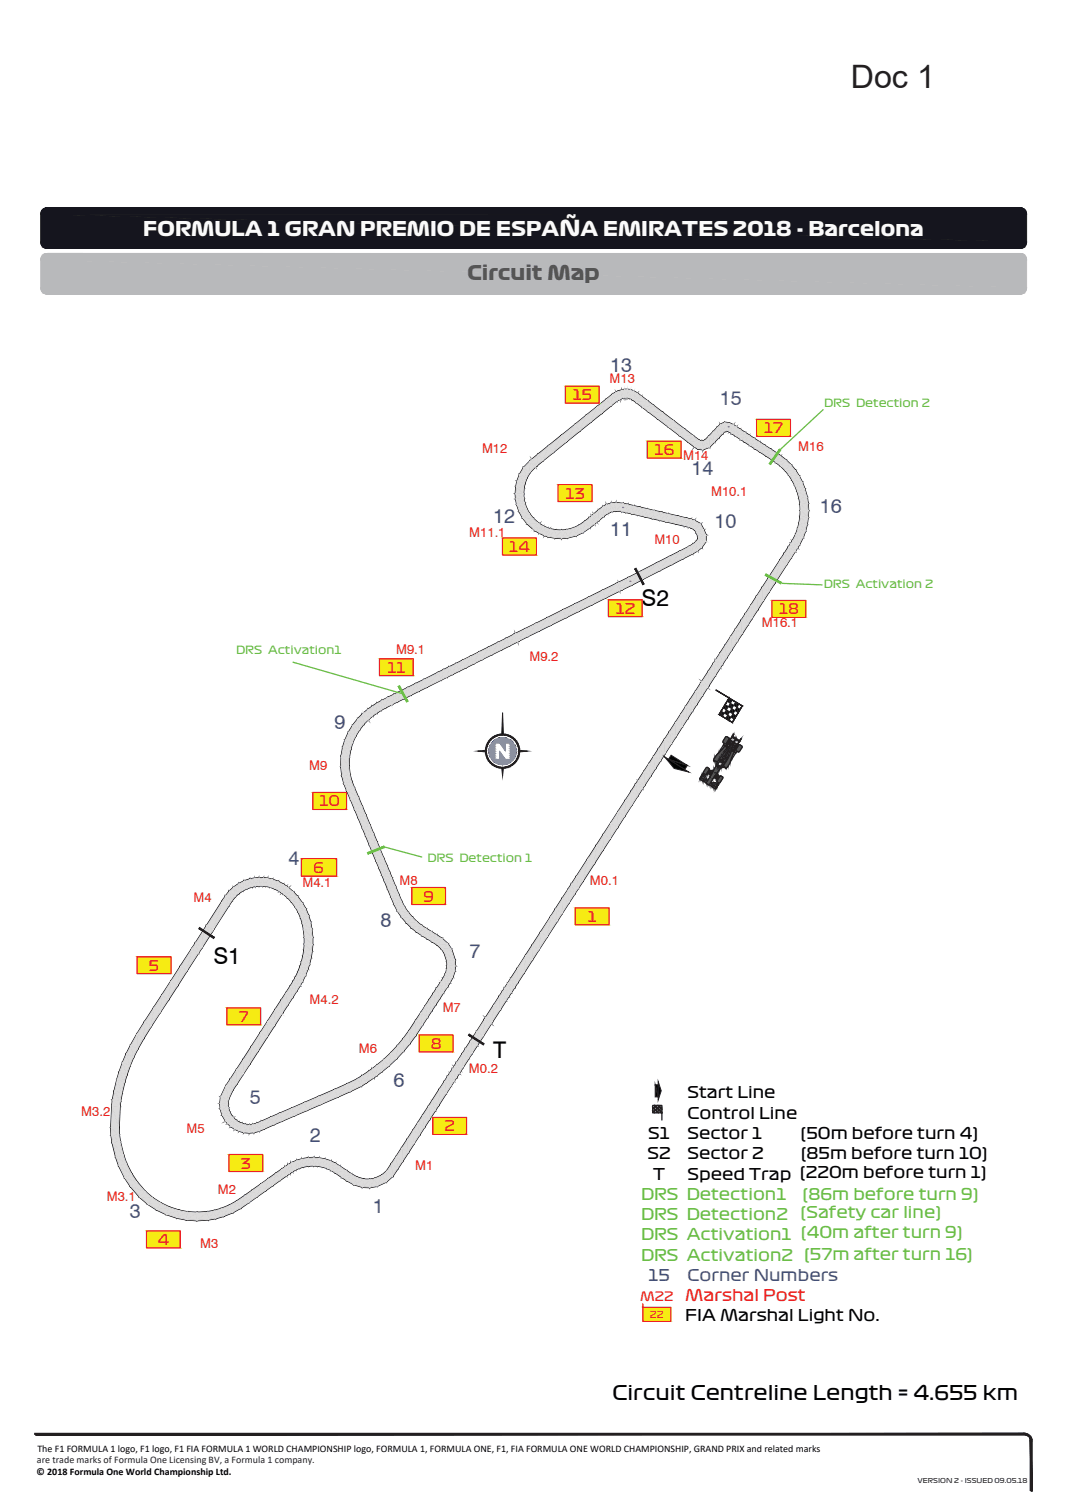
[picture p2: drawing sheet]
<svg xmlns="http://www.w3.org/2000/svg" width="210mm" height="297mm" viewBox="0 0 210 297" stroke-linecap="round" stroke-linejoin="round" font-family="sans-serif">
<defs><g id="words">
<text font-size="6.3" fill="#231f20" x="167.4" y="17.3">Doc 1</text>
<g font-size="4.5" fill="#010202">
<text x="126.3" y="119.2">S2</text>
<text x="42" y="189.7">S1</text>
<text x="97.1" y="208.3">T</text>
</g>
<text font-size="3.9" fill="#fafafa" x="28.2" y="46.4">FORMULA 1 GRAN PREMIO DE ESPAÑA EMIRATES 2018 - Barcelona</text>
<text font-size="3.9" fill="#545454" x="92" y="55.1">Circuit Map</text>
<g font-size="3.9" fill="#3953a4">
<text x="120.1" y="73.2">13</text>
<text x="141.7" y="79.7">15</text>
<text x="136.1" y="93.6">14</text>
<text x="161.4" y="100.9">16</text>
<text x="97" y="103">12</text>
<text x="120.1" y="105.4">11</text>
<text x="140.6" y="104">10</text>
<text x="65.8" y="143.4">9</text>
<text x="56.8" y="170.2">4</text>
<text x="74.9" y="182.6">8</text>
<text x="92.4" y="188.6">7</text>
<text x="77.5" y="214">6</text>
<text x="49.2" y="217.4">5</text>
<text x="61" y="224.7">2</text>
<text x="25.6" y="239.8">3</text>
<text x="73.4" y="238.8">1</text>
</g>
<text font-size="3.9" fill="#010202" x="120.5" y="275.6">Circuit Centreline Length = 4.655 km</text>
<g font-size="3.1" fill="#010202">
<text x="135.3" y="220.2">Control Line</text>
<text x="135.3" y="216.2">Start Line</text>
<text x="127.6" y="224.2">S1</text>
<text x="135.3" y="224.2">Sector 1</text>
<text x="157.6" y="224.2">(50m before turn 4)</text>
<text x="127.4" y="228.2">S2</text>
<text x="128.5" y="232.2">T</text>
<text x="135.3" y="232.2">Speed Trap (220m before turn 1)</text>
<text x="135.3" y="228.2">Sector 2</text>
<text x="157.6" y="228.2">(85m before turn 10)</text>
<text x="134.9" y="260.1">FIA Marshal Light No.</text>
</g>
<g font-size="3.1" fill="#69bd45">
<text x="126.2" y="236.2">DRS Detection1</text>
<text x="157.6" y="239.7">(Safety car line)</text>
<text x="158" y="236.2">(86m before turn 9)</text>
<text x="126.2" y="244.2">DRS Activation1 (40m after turn 9)</text>
<text x="126.2" y="240.2">DRS Detection2</text>
<text x="126.2" y="248.2">DRS Activation2 (57m after turn 16)</text>
</g>
<g font-size="3.1" fill="#3953a4">
<text x="127.6" y="252.2">15</text>
<text x="135.3" y="252.2">Corner Numbers</text>
</g>
<text font-size="3.1" fill="#ed2024" x="134.9" y="256.1">Marshal Post</text>
<g font-size="2.9" fill="#ed2024">
<text x="112.7" y="78.8">15</text>
<text x="128.8" y="89.6">16</text>
<text x="150.4" y="85.3">17</text>
<text x="111.3" y="98.2">13</text>
<text x="100.2" y="108.7">14</text>
<text x="121.2" y="120.8">12</text>
<text x="153.3" y="120.9">18</text>
<text x="76.3" y="132.4">11</text>
<text x="62.9" y="158.7">10</text>
<text x="61.6" y="171.8">6</text>
<text x="83.4" y="177.5">9</text>
<text x="115.7" y="181.5">1</text>
<text x="29.3" y="191.1">5</text>
<text x="47" y="201.2">7</text>
<text x="84.8" y="206.5">8</text>
<text x="87.5" y="222.7">2</text>
<text x="47.4" y="230">3</text>
<text x="31.1" y="245.1">4</text>
</g>
<g font-size="2.6" fill="#ed2024">
<text x="119.9" y="75.4">M13</text>
<text x="94.9" y="89.1">M12</text>
<text x="157.1" y="88.8">M16</text>
<text x="134.4" y="90.6">M14</text>
<text x="139.9" y="97.7">M10.1</text>
<text x="92.3" y="105.8">M11.1</text>
<text x="128.8" y="107.1">M10</text>
<text x="149.9" y="123.5">M16.1</text>
<text x="78" y="128.8">M9.1</text>
<text x="104.2" y="130.1">M9.2</text>
<text x="60.8" y="151.6">M9</text>
<text x="38.1" y="177.6">M4</text>
<text x="59.5" y="174.7">M4.1</text>
<text x="78.6" y="174.2">M8</text>
<text x="116.1" y="174.3">M0.1</text>
<text x="60.9" y="197.6">M4.2</text>
<text x="87.1" y="199.2">M7</text>
<text x="70.6" y="207.2">M6</text>
<text x="92.3" y="211.2">M0.2</text>
<text x="16" y="219.6">M3.2</text>
<text x="36.7" y="223">M5</text>
<text x="81.7" y="230.4">M1</text>
<text x="21" y="236.5">M3.1</text>
<text x="42.9" y="235">M2</text>
<text x="39.4" y="245.7">M3</text>
</g>
<text font-size="2.5" fill="#ed2024" x="126" y="256.1">M22</text>
<g font-size="2.2" fill="#69bd45">
<text x="162.2" y="80.2">DRS Detection 2</text>
<text x="162.1" y="115.7">DRS Activation 2</text>
<text x="46.5" y="128.8">DRS Activation1</text>
<text x="84.1" y="169.7">DRS Detection 1</text>
</g>
<g font-size="2" fill="#010202">
<text x="7.4" y="285.9">The F1 FORMULA 1 logo, F1 logo, F1 FIA FORMULA 1 WORLD CHAMPIONSHIP logo, FORMULA 1, FORMULA ONE, F1, FIA FORMULA ONE WORLD CHAMPIONSHIP, GRAND PRIX and related marks</text>
<text x="7.2" y="290.3">© 2018 Formula One World Championship Ltd.</text>
</g>
<text font-size="2" fill="#231f20" x="7.3" y="288.1">are trade marks of Formula One Licensing BV, a Formula 1 company.</text>
<text font-size="1.9" fill="#ed2024" x="127.9" y="259.4">22</text>
<text font-size="1.3" fill="#231f20" x="180.6" y="292">VERSION 2 - ISSUED 09.05.18</text>
</g></defs>
<path d="M125 154.4l.6 2.3 .8-1.4zM125 154.4l.6 2.3-1.4-1z" fill="#010202"/>
<path d="M125 154.4l1.4 .9-.8 1.4zM125 154.4l.6 2.3-1.4-1z" fill="none" stroke="#231f20" stroke-width=".2"/>
<path d="M124.2 155.7l.2 2.8 1.2-1.8zM124.2 155.7l.2 2.8-1.4-1z" fill="#010202"/>
<path d="M124.2 155.7l1.4 1-1.2 1.8zM124.2 155.7l.2 2.8-1.4-1z" fill="none" stroke="#231f20" stroke-width=".2"/>
<path d="M123.7 158h.1" fill="none" stroke="#231f20" stroke-width=".25"/>
<path d="M123 157.5v3.2l1.4-2.2zM123 157.5v3.2l-1.4-.9z" fill="#010202"/>
<path d="M123 157.5l1.4 1-1.4 2.2zM123 157.5v3.2l-1.4-.9z" fill="none" stroke="#231f20" stroke-width=".2"/>
<path d="M121.6 159.8v3.1l1.4-2.2zM121.6 159.8v3.1l-1.4-.9z" fill="#010202"/>
<path d="M121.6 159.8l1.4 .9-1.4 2.2zM121.6 159.8v3.1l-1.4-.9z" fill="none" stroke="#231f20" stroke-width=".2"/>
<path d="M120.2 162l-.1 3.1 1.5-2.2zM120.2 162l-.1 3.1-1.4-.9zM118.7 164.2v3.1l1.4-2.2zM118.7 164.2v3.1l-1.4-.9zM117.3 166.4l-.3 3.6 1.7-2.7zM117.3 166.4l-.3 3.6-1.4-.9zM115.6 169.1l-.8 4.4 2.2-3.5zM115.6 169.1l-.8 4.4-1.4-.9z" fill="#010202"/>
<path d="M115.6 169.1l1.4 .9-2.2 3.5zM115.6 169.1l-.8 4.4-1.4-.9zM117.3 166.4l1.4 .9-1.7 2.7zM117.3 166.4l-.3 3.6-1.4-.9zM118.7 164.2l1.4 .9-1.4 2.2zM118.7 164.2v3.1l-1.4-.9zM120.2 162l1.4 .9-1.5 2.2zM120.2 162l-.1 3.1-1.4-.9z" fill="none" stroke="#231f20" stroke-width=".2"/>
<path d="M114.1 173h.1" fill="none" stroke="#231f20" stroke-width=".25"/>
<path d="M113.4 172.6l.4 2.3 1-1.4zM113.4 172.6l.4 2.3-1.4-.9zM112.4 174l.8 2 .6-1.1zM112.4 174l.8 2-1.5-.9z" fill="#010202"/>
<path d="M112.4 174l1.4 .9-.6 1.1zM112.4 174l.8 2-1.5-.9zM113.4 172.6l1.4 .9-1 1.4zM113.4 172.6l.4 2.3-1.4-.9z" fill="none" stroke="#231f20" stroke-width=".2"/>
<path d="M111.8 175.1l.2 2.6 1.2-1.7zM111.8 175.1l.2 2.6-1.4-.9zM110.6 176.8l.1 3 1.3-2.1zM110.6 176.8l.1 3-1.4-.9zM109.3 178.9l.4 2.4 1-1.5zM109.3 178.9l.4 2.4-1.4-.9zM108.3 180.4l-.5 4 1.9-3.1zM108.3 180.4l-.5 4-1.5-.9z" fill="#010202"/>
<path d="M109.3 178.9l1.4 .9-1 1.5zM109.3 178.9l.4 2.4-1.4-.9zM110.6 176.8l1.4 .9-1.3 2.1zM110.6 176.8l.1 3-1.4-.9zM111.8 175.1l1.4 .9-1.2 1.7zM111.8 175.1l.2 2.6-1.4-.9zM108.3 180.4l1.4 .9-1.9 3.1zM108.3 180.4l-.5 4-1.5-.9z" fill="none" stroke="#231f20" stroke-width=".2"/>
<path d="M106.3 183.5l-.2 3.4 1.7-2.5zM106.3 183.5l-.2 3.4-1.4-.9zM104.7 186l.1 3 1.3-2.1zM104.7 186l.1 3-1.4-1z" fill="#010202"/>
<path d="M104.7 186l1.4 .9-1.3 2.1zM104.7 186l.1 3-1.4-1zM106.3 183.5l1.5 .9-1.7 2.5zM106.3 183.5l-.2 3.4-1.4-.9z" fill="none" stroke="#231f20" stroke-width=".2"/>
<path d="M103.4 188.1l-.2 3.4 1.6-2.5zM103.4 188.1l-.2 3.4-1.4-.9zM101.8 190.6l.1 2.8 1.3-1.9zM101.8 190.6l.1 2.8-1.4-.9zM100.5 192.5l.8 1.9 .6-1zM100.5 192.5l.8 1.9-1.4-.9zM99.9 193.5l.8 1.9 .6-1zM99.9 193.5l.8 1.9-1.5-.9z" fill="#010202"/>
<path d="M99.9 193.5l1.4 .9-.6 1zM99.9 193.5l.8 1.9-1.5-.9zM100.5 192.5l1.4 .9-.6 1zM100.5 192.5l.8 1.9-1.4-.9zM101.8 190.6l1.4 .9-1.3 1.9zM101.8 190.6l.1 2.8-1.4-.9zM103.4 188.1l1.4 .9-1.6 2.5zM103.4 188.1l-.2 3.4-1.4-.9z" fill="none" stroke="#231f20" stroke-width=".2"/>
<path d="M99.3 194.5l.9 1.7 .5-.8zM99.3 194.5l.9 1.7-1.4-1z" fill="#010202"/>
<path d="M99.3 194.5l1.4 .9-.5 .8zM99.3 194.5l.9 1.7-1.4-1z" fill="none" stroke="#231f20" stroke-width=".2"/>
<path d="M98.8 195.2l.8 1.8 .6-.9zM98.8 195.2l.8 1.8-1.4-.9zM98.2 196.1l.3 2.6 1.1-1.7zM98.2 196.1l.3 2.6-1.4-.9z" fill="#010202"/>
<path d="M98.2 196.1l1.4 .9-1.1 1.7zM98.2 196.1l.3 2.6-1.4-.9zM98.8 195.2l1.4 .9-.6 .9zM98.8 195.2l.8 1.8-1.4-.9z" fill="none" stroke="#231f20" stroke-width=".2"/>
<path d="M97.1 197.8l-.2 3.4 1.6-2.5zM97.1 197.8l-.2 3.4-1.4-.9zM95.5 200.3l1.2 1.3 .2-.4zM95.5 200.3l1.2 1.3-1.4-1zM95.3 200.6l-.1 3.4 1.5-2.4zM95.3 200.6l-.1 3.4-1.4-.9zM93.8 203.1l.6 2 .8-1.1zM93.8 203.1l.6 2-1.4-.9zM93 204.2l1 1.6 .4-.7zM93 204.2l1 1.6-1.4-.9zM92.6 204.9l.4 2.5 1-1.6zM92.6 204.9l.4 2.5-1.5-.9z" fill="#010202"/>
<path d="M97.1 197.8l1.4 .9-1.6 2.5zM97.1 197.8l-.2 3.4-1.4-.9zM92.6 204.9l1.4 .9-1 1.6zM92.6 204.9l.4 2.5-1.5-.9zM93 204.2l1.4 .9-.4 .7zM93 204.2l1 1.6-1.4-.9zM93.8 203.1l1.4 .9-.8 1.1zM93.8 203.1l.6 2-1.4-.9zM95.3 200.6l1.4 1-1.5 2.4zM95.3 200.6l-.1 3.4-1.4-.9zM95.5 200.3l1.4 .9-.2 .4zM95.5 200.3l1.2 1.3-1.4-1z" fill="none" stroke="#231f20" stroke-width=".2"/>
<path d="M91.6 206.4l.7 1.9 .7-.9zM91.6 206.4l.7 1.9-1.4-.9z" fill="#010202"/>
<path d="M91.6 206.4l1.4 1-.7 .9zM91.6 206.4l.7 1.9-1.4-.9z" fill="none" stroke="#231f20" stroke-width=".2"/>
<path d="M90.9 207.4l.3 2.7 1.1-1.8zM90.9 207.4l.3 2.7-1.4-.9z" fill="#010202"/>
<path d="M90.9 207.4l1.4 .9-1.1 1.8zM90.9 207.4l.3 2.7-1.4-.9z" fill="none" stroke="#231f20" stroke-width=".2"/>
<path d="M90.5 209.7h.1" fill="none" stroke="#231f20" stroke-width=".25"/>
<path d="M89.8 209.2l.9 1.6 .5-.7zM89.8 209.2l.9 1.6-1.4-.9zM89.3 209.9l1.1 1.4 .3-.5zM89.3 209.9l1.1 1.4-1.4-.9zM89 210.4l.9 1.7 .5-.8zM89 210.4l.9 1.7-1.4-.9z" fill="#010202"/>
<path d="M89 210.4l.9 1.7-1.4-.9zM89 210.4l1.4 .9-.5 .8zM89.3 209.9l1.1 1.4-1.4-.9zM89.3 209.9l1.4 .9-.3 .5zM89.8 209.2l.9 1.6-1.4-.9zM89.8 209.2l1.4 .9-.5 .7z" fill="none" stroke="#231f20" stroke-width=".2"/>
<path d="M88.5 211.2l.9 1.6 .5-.7zM88.5 211.2l.9 1.6-1.4-.9zM88 211.9l.8 1.9 .6-1zM88 211.9l.8 1.9-1.4-.9zM87.4 212.9l.5 2.4 .9-1.5zM87.4 212.9l.5 2.4-1.4-.9z" fill="#010202"/>
<path d="M87.4 212.9l.5 2.4-1.4-.9zM87.4 212.9l1.4 .9-.9 1.5zM88 211.9l.8 1.9-1.4-.9zM88 211.9l1.4 .9-.6 1zM88.5 211.2l.9 1.6-1.4-.9zM88.5 211.2l1.4 .9-.5 .7z" fill="none" stroke="#231f20" stroke-width=".2"/>
<path d="M86.4 214.4v3.2l1.5-2.3zM86.4 214.4v3.2l-1.4-.9zM85 216.7l.7 1.9 .7-1zM85 216.7l.7 1.9-1.4-.9zM84.3 217.7l.3 2.7 1.1-1.8zM84.3 217.7l.3 2.7-1.4-.9zM83.2 219.5l.4 2.4 1-1.5zM83.2 219.5l.4 2.4-1.4-.9zM82.2 221l.4 2.4 1-1.5zM82.2 221l.4 2.4-1.4-.9zM81.2 222.5l.3 2.6 1.1-1.7zM81.2 222.5l.3 2.6-1.4-.9z" fill="#010202"/>
<path d="M83.2 219.5l.4 2.4-1.4-.9zM83.2 219.5l1.4 .9-1 1.5zM84.3 217.7l.3 2.7-1.4-.9zM84.3 217.7l1.4 .9-1.1 1.8zM85 216.7l.7 1.9-1.4-.9zM85 216.7l1.4 .9-.7 1zM86.4 214.4v3.2l-1.4-.9zM86.4 214.4l1.5 .9-1.5 2.3zM81.2 222.5l.3 2.6-1.4-.9zM81.2 222.5l1.4 .9-1.1 1.7zM82.2 221l.4 2.4-1.4-.9zM82.2 221l1.4 .9-1 1.5z" fill="none" stroke="#231f20" stroke-width=".2"/>
<path d="M80.1 224.2l.3 2.7 1.1-1.7zM80.1 224.2l.3 2.7-1.4-1zM79 225.9l.3 2.7 1.1-1.7zM79 225.9l.3 2.7-1.4-.9zM77.9 227.7l.5 2.3 .9-1.4zM77.9 227.7l.5 2.3-1.4-.9zM77 229.1l.3 2.5 1.1-1.6zM77 229.1l.3 2.5-1.2-1.1zM76.1 230.5v2.2l1.2-1.1zM75.1 231.3l1-.8v2.2zM75.1 231.3l-.8 2.2 1.8-.8zM73.7 231.9l1.4-.6-.8 2.2zM73.7 231.9l-.9 1.9 1.5-.3zM72.7 232.1l1-.2-.9 1.9zM72.7 232.1l-1.4 1.6 1.5 .1zM71.6 232.1h1.1l-1.4 1.6zM69.6 233.2l1.7 .5 .3-1.6zM70.3 231.7l1.3 .4-2 1.1zM68.3 232.5l1.3 .7 .7-1.5zM69.1 231l1.2 .7-2 .8zM67.3 231.8l1 .7 .8-1.5zM68.2 230.4l.9 .6-1.8 .8zM65.9 230.9l1.4 .9 .9-1.4zM66.9 229.5l1.3 .9-2.3 .5zM65.1 230.4l.8 .5 1-1.4zM66 228.9l.9 .6-1.8 .9zM64.4 230l.7 .4 .9-1.5zM65.1 228.5l.9 .4-1.6 1.1zM63.5 229.7l.9 .3 .7-1.5zM63.9 228.1l1.2 .4-1.6 1.2zM63.9 228.1l-1.3 1.5 .9 .1zM62.8 227.9l1.1 .2-1.3 1.5zM62.8 227.9l-1.1 1.6 .9 .1zM61.8 227.8l1 .1-1.1 1.6zM61.8 227.8l-1 1.8 .9-.1zM60.6 227.9l1.2-.1-1 1.8zM60.6 227.9l-.8 1.8 1-.1zM59.4 228.1l1.2-.2-.8 1.8zM59.4 228.1l-.4 1.9 .8-.3zM58.4 228.4l1-.3-.4 1.9zM58.4 228.4l-.2 1.9 .8-.3zM57.5 228.8l.9-.4-.2 1.9zM57.5 228.8l.6 1.6 .1-.1zM57.3 228.9l.2-.1 .6 1.6zM57.3 228.9l.3 1.8 .5-.3zM56.7 229.2l.6-.3 .3 1.8zM56.7 229.2l.3 1.8 .6-.3zM56.1 229.7l.6-.5 .3 1.8zM56.1 229.7l.3 1.8 .6-.5zM55.4 230.1l.7-.4 .3 1.8zM55.4 230.1l-.2 2.2 1.2-.8zM54.2 231l1.2-.9-.2 2.2zM54.2 231l-.5 2.4 1.5-1.1zM52.7 232l1.5-1-.5 2.4z" fill="#010202"/>
<g fill="none" stroke="#231f20" stroke-width=".2">
<path d="M52.7 232l1.5-1-.5 2.4zM54.2 231l1 1.3-1.5 1.1zM54.2 231l1.2-.9-.2 2.2zM55.4 230.1l1 1.4-1.2 .8zM55.4 230.1l.7-.4 .3 1.8zM56.1 229.7l.6-.5 .3 1.8zM56.1 229.7l.9 1.3-.6 .5zM56.7 229.2l.9 1.5-.6 .3zM56.7 229.2l.6-.3 .3 1.8zM57.3 228.9l.8 1.5-.5 .3zM57.3 228.9l.2-.1 .6 1.6zM57.5 228.8l.9-.4-.2 1.9z"/>
<path d="M57.5 228.8l.7 1.5-.1 .1zM58.4 228.4l.6 1.6-.8 .3zM58.4 228.4l1-.3-.4 1.9zM59.4 228.1l1.2-.2-.8 1.8zM59.4 228.1l.4 1.6-.8 .3zM60.6 227.9l.2 1.7-1 .1zM60.6 227.9l1.2-.1-1 1.8zM61.8 227.8l-.1 1.7-.9 .1zM61.8 227.8l1 .1-1.1 1.6zM62.8 227.9l1.1 .2-1.3 1.5zM62.8 227.9l-.2 1.7-.9-.1zM63.5 229.7l1.6-1.2-.7 1.5z"/>
<path d="M63.9 228.1l-.4 1.6-.9-.1zM63.9 228.1l1.2 .4-1.6 1.2zM64.4 230l1.6-1.1-.9 1.5zM65.1 228.5l.9 .4-1.6 1.1zM65.1 230.4l1.8-.9-1 1.4zM65.9 230.9l2.3-.5-.9 1.4zM66 228.9l.9 .6-1.8 .9zM66.9 229.5l1.3 .9-2.3 .5zM67.3 231.8l1.8-.8-.8 1.5zM68.2 230.4l.9 .6-1.8 .8zM68.3 232.5l2-.8-.7 1.5zM69.1 231l1.2 .7-2 .8z"/>
<path d="M69.6 233.2l2-1.1-.3 1.6zM70.3 231.7l1.3 .4-2 1.1zM71.6 232.1h1.1l-1.4 1.6zM72.7 232.1l1-.2-.9 1.9zM72.7 232.1l.1 1.7-1.5-.1zM73.7 231.9l.6 1.6-1.5 .3zM73.7 231.9l1.4-.6-.8 2.2zM75.1 231.3l1-.8v2.2zM75.1 231.3l1 1.4-1.8 .8zM76.1 230.5l1.2 1.1-1.2 1.1zM77 229.1l.3 2.5-1.2-1.1zM77 229.1l1.4 .9-1.1 1.6z"/>
<path d="M77.9 227.7l.5 2.3-1.4-.9zM77.9 227.7l1.4 .9-.9 1.4zM79 225.9l.3 2.7-1.4-.9zM79 225.9l1.4 1-1.1 1.7zM80.1 224.2l.3 2.7-1.4-1zM80.1 224.2l1.4 1-1.1 1.7z"/>
</g>
<path d="M52.7 232l-.4 2.4 1.4-1zM51.3 233l1.4-1-.4 2.4zM51.3 233l-.7 2.6 1.7-1.2zM49.6 234.2l1.7-1.2-.7 2.6z" fill="#010202"/>
<path d="M49.6 234.2l1.7-1.2-.7 2.6zM51.3 233l1.4-1-.4 2.4zM51.3 233l1 1.4-1.7 1.2zM52.7 232l1 1.4-1.4 1z" fill="none" stroke="#231f20" stroke-width=".2"/>
<path d="M49.6 234.3l-.5 2.4 1.5-1.1zM48.1 235.3l1.5-1-.5 2.4zM48.1 235.3l-.7 2.6 1.7-1.2zM46.5 236.4l1.6-1.1-.7 2.6zM46.5 236.4l-.6 2.3 1.5-.8zM45.1 237.2l1.4-.8-.6 2.3zM45.1 237.2l-1.1 2.3 1.9-.8zM43.5 237.9l1.6-.7-1.1 2.3zM43.5 237.9l-1 2 1.5-.4zM42.1 238.3l1.4-.4-1 2zM42.1 238.3l-1.1 1.9 1.5-.3zM40.8 238.5l1.3-.2-1.1 1.9zM38.8 240.3l2.2-.1-.2-1.7zM38.7 238.6l2.1-.1-2 1.8z" fill="#010202"/>
<g fill="none" stroke="#231f20" stroke-width=".2">
<path d="M38.7 238.6l2.1-.1-2 1.8zM40.8 238.5l1.3-.2-1.1 1.9zM42.1 238.3l.4 1.6-1.5 .3zM42.1 238.3l1.4-.4-1 2zM43.5 237.9l.5 1.6-1.5 .4zM43.5 237.9l1.6-.7-1.1 2.3zM45.1 237.2l.8 1.5-1.9 .8zM45.1 237.2l1.4-.8-.6 2.3zM46.5 236.4l1.6-1.1-.7 2.6zM46.5 236.4l.9 1.5-1.5 .8zM48.1 235.3l1.5-1-.5 2.4zM48.1 235.3l1 1.4-1.7 1.2z"/>
<path d="M49.6 234.3l1 1.3-1.5 1.1zM38.8 240.3l2-1.8 .2 1.7z"/>
</g>
<path d="M38.7 239.5h.1" fill="none" stroke="#231f20" stroke-width=".25"/>
<path d="M36.7 240.2l2 .1 .1-1.7zM36.9 238.5l1.9 .1-2.1 1.6zM34.9 239.8l1.8 .4 .2-1.7zM35.3 238.2l1.6 .3-2 1.3zM32.7 239.1l2.2 .7 .4-1.6zM33.3 237.6l2 .6-2.6 .9zM30.8 238.2l1.9 .9 .6-1.5zM31.7 236.8l1.6 .8-2.5 .6zM29.1 237.1l1.7 1.1 .9-1.4zM30.1 235.7l1.6 1.1-2.6 .3zM27.4 235.7l1.7 1.4 1-1.4zM27.4 235.7l1.2-1.2 1.5 1.2zM25.6 233.6l1.8 2.1 1.2-1.2zM25.6 233.6l1.4-1 1.6 1.9zM24.5 231.9l1.1 1.7 1.4-1zM24.5 231.9l1.5-.8 1 1.5zM23.4 229.6l1.1 2.3 1.5-.8zM23.4 229.6l1.5-.7 1.1 2.2zM22.7 227.8l.7 1.8 1.5-.7zM22.7 227.8l1.7-.5 .5 1.6zM22 225l.7 2.8 1.7-.5zM22 225l1.7-.4 .7 2.7zM21.8 223.5l.2 1.5 1.7-.4zM21.8 223.5l1.7-.2 .2 1.3zM21.8 222v1.5l1.7-.2zM21.8 222h1.7v1.3zM22 217.7l-.2 4.3h1.7zM22 217.7l1.7 .1-.2 4.2zM22.1 216.5l-.1 1.2 1.7 .1zM22.1 216.5l1.7 .3-.1 1zM22.4 214.8l-.3 1.7 1.7 .3zM22.4 214.8l1.7 .3-.3 1.7zM23 212.5l-.6 2.3 1.7 .3zM23 212.5l1.6 .5-.5 2.1zM23.4 211.1l-.4 1.4 1.6 .5zM23.4 211.1l1.6 .5-.4 1.4zM24.1 209.2l-.7 1.9 1.6 .5zM24.1 209.2l1.5 .6-.6 1.8zM24.8 207.4l-.7 1.8 1.5 .6zM24.8 207.4l1.5 .7-.7 1.7zM25.7 205.7l-.9 1.7 1.5 .7zM25.7 205.7l1.4 .8-.8 1.6zM26.9 203.5l-1.2 2.2 1.4 .8zM26.9 203.5l1.4 .9-1.2 2.1zM28.4 201.1l-1.5 2.4 1.4 .9zM28.4 201.1l1.4 .9-1.5 2.4zM30.2 198.4l-1.8 2.7 1.4 .9zM30.2 198.4l1.4 .9-1.8 2.7z" fill="#010202"/>
<g fill="none" stroke="#231f20" stroke-width=".2">
<path d="M30.2 198.4l1.4 .9-1.8 2.7zM30.2 198.4l-.4 3.6-1.4-.9zM22 217.7l1.5 4.3h-1.7zM22 217.7l1.7 .1-.2 4.2zM22.1 216.5l1.6 1.3-1.7-.1zM22.1 216.5l1.7 .3-.1 1zM22.4 214.8l1.4 2-1.7-.3zM22.4 214.8l1.7 .3-.3 1.7zM23 212.5l1.1 2.6-1.7-.3zM23 212.5l1.6 .5-.5 2.1zM23.4 211.1l1.2 1.9-1.6-.5zM23.4 211.1l1.6 .5-.4 1.4z"/>
<path d="M24.1 209.2l1.5 .6-.6 1.8zM24.1 209.2l.9 2.4-1.6-.5zM24.8 207.4l.8 2.4-1.5-.6zM24.8 207.4l1.5 .7-.7 1.7zM25.7 205.7l1.4 .8-.8 1.6zM25.7 205.7l.6 2.4-1.5-.7zM26.9 203.5l1.4 .9-1.2 2.1zM26.9 203.5l.2 3-1.4-.8zM28.4 201.1l-.1 3.3-1.4-.9zM28.4 201.1l1.4 .9-1.5 2.4zM21.8 222h1.7v1.3zM21.8 222l1.7 1.3-1.7 .2z"/>
<path d="M21.8 223.5l1.9 1.1-1.7 .4zM21.8 223.5l1.7-.2 .2 1.3zM22 225l1.7-.4 .7 2.7zM22 225l2.4 2.3-1.7 .5zM22.7 227.8l1.7-.5 .5 1.6zM22.7 227.8l2.2 1.1-1.5 .7zM23.4 229.6l1.5-.7 1.1 2.2zM23.4 229.6l2.6 1.5-1.5 .8zM24.5 231.9l1.5-.8 1 1.5zM24.5 231.9l2.5 .7-1.4 1zM25.6 233.6l3 .9-1.2 1.2zM25.6 233.6l1.4-1 1.6 1.9z"/>
<path d="M27.4 235.7l1.2-1.2 1.5 1.2zM27.4 235.7h2.7l-1 1.4zM29.1 237.1l2.6-.3-.9 1.4zM30.1 235.7l1.6 1.1-2.6 .3zM30.8 238.2l2.5-.6-.6 1.5zM31.7 236.8l1.6 .8-2.5 .6zM32.7 239.1l2.6-.9-.4 1.6zM33.3 237.6l2 .6-2.6 .9zM34.9 239.8l2-1.3-.2 1.7zM35.3 238.2l1.6 .3-2 1.3zM36.9 238.5l1.9 .1-2.1 1.6zM36.7 240.2l2.1-1.6-.1 1.7z"/>
</g>
<path d="M30.9 198.8h.1" fill="none" stroke="#231f20" stroke-width=".25"/>
<path d="M31.8 195.9l-1.6 2.5 1.4 .9zM31.8 195.9l1.4 .9-1.6 2.5zM33.6 193.1l-1.8 2.8 1.4 .9zM33.6 193.1l1.4 .9-1.8 2.8zM35.4 190.2l-1.8 2.9 1.4 .9zM35.4 190.2l1.5 .9-1.9 2.9z" fill="#010202"/>
<path d="M31.8 195.9l1.4 .9-1.6 2.5zM31.8 195.9l-.2 3.4-1.4-.9zM33.6 193.1l1.4 .9-1.8 2.8zM33.6 193.1l-.4 3.7-1.4-.9zM35.4 190.2l1.5 .9-1.9 2.9zM35.4 190.2l-.4 3.8-1.4-.9z" fill="none" stroke="#231f20" stroke-width=".2"/>
<path d="M37.7 186.7l-2.3 3.5 1.5 .9zM37.7 186.7l1.4 .9-2.2 3.5zM38.4 185.6l-.7 1.1 1.4 .9zM38.4 185.6l1.4 .9-.7 1.1zM40 183.2l-1.6 2.4 1.4 .9zM40 183.2l1.4 .9-1.6 2.4zM40.6 182.2l-.6 1 1.4 .9zM40.6 182.2l1.4 .9-.6 1zM43.7 177.4l-3.1 4.8 1.4 .9zM43.7 177.4l1.4 .9-3.1 4.8z" fill="#010202"/>
<path d="M43.7 177.4l1.4 .9-3.1 4.8zM43.7 177.4l-1.7 5.7-1.4-.9zM37.7 186.7l1.4 .9-2.2 3.5zM37.7 186.7l-.8 4.4-1.5-.9zM38.4 185.6l1.4 .9-.7 1.1zM38.4 185.6l.7 2-1.4-.9zM40 183.2l1.4 .9-1.6 2.4zM40 183.2l-.2 3.3-1.4-.9zM40.6 182.2l1.4 .9-.6 1zM40.6 182.2l.8 1.9-1.4-.9z" fill="none" stroke="#231f20" stroke-width=".2"/>
<path d="M44.3 176.3l-.6 1.1 1.4 .9zM44.3 176.3l1.4 1-.6 1zM45.1 175.4l-.8 .9 1.4 1zM45.1 175.4l1.2 1.2-.6 .7zM45.1 175.4l1.2 1.2-.4-2zM45.9 174.6l1.1 1.3-.7 .7zM45.9 174.6l1.1 1.3v-2zM47 173.9l.8 1.5-.8 .5zM47 173.9l.8 1.5 .2-2zM48 173.4l.7 1.5-.9 .5zM48 173.4l.7 1.5 .5-1.9zM49.2 173l.4 1.6-.9 .3zM49.2 173l.4 1.6 .5-1.8zM50.1 172.8l.2 1.7-.7 .1zM50.1 172.8l.2 1.7 .6-1.8zM50.9 172.7l.1 1.7-.7 .1zM50.9 172.7l.1 1.7 .9-1.7zM51.9 172.7l-.1 1.7h-.8zM51.9 172.7l-.1 1.7 .9-1.6zM52.7 172.8l-.3 1.7-.6-.1zM52.7 172.8l-.3 1.7 1.3-1.4zM53.7 173.1l-.5 1.6-.8-.2zM53.7 173.1l-.5 1.6 1.6-1.2zM53.2 174.7l1.6-1.2-.7 1.5zM54.8 173.5l-.7 1.5 1.7-1zM54.1 175l1.7-1-.9 1.5zM55.8 174l-.9 1.5 1.5-1.1zM54.9 175.5l1.5-1.1-1 1.4zM56.4 174.4l-1 1.4 1.4-1.1zM55.4 175.8l1.4-1.1-1 1.3zM56.8 174.7l-1 1.3 2-.5zM55.8 176l2-.5-1.2 1.2zM57.8 175.5l-1.2 1.2 2-.3zM56.6 176.7l2-.3-1.3 1.1zM57.3 177.5l2.2 .2-.9-1.3zM57.3 177.5l2.2 .2-1.4 .9zM58.1 178.6l2.1 .2-.7-1.1zM58.1 178.6l2.1 .2-1.5 .8zM58.7 179.6l2 .6-.5-1.4zM58.7 179.6l2 .6-1.5 .5zM59.2 180.7l1.9 .8-.4-1.3zM59.2 180.7l1.9 .8-1.6 .4zM59.5 181.9l1.9 .9-.3-1.3zM59.5 181.9l1.9 .9-1.7 .3zM59.7 183.1l1.9 1.4-.2-1.7zM59.7 183.1l1.9 1.4-1.7 .1zM59.9 184.6l1.7 1.3v-1.4zM59.9 184.6l1.7 1.3h-1.7zM59.9 185.9l1.6 1.3 .1-1.3zM59.9 185.9l1.6 1.3-1.7-.2zM59.8 187l1.4 1.5 .3-1.3zM59.8 187l1.4 1.5-1.6-.3zM59.6 188.2l1.3 1.6 .3-1.3zM59.6 188.2l1.3 1.6-1.6-.4zM59.3 189.4l1.3 1.4 .3-1zM59.3 189.4l1.3 1.4-1.6-.6zM59 190.2l1.1 1.8 .5-1.2zM59 190.2l1.1 1.8-1.5-.7zM58.6 191.3l1 1.9 .5-1.2zM58.6 191.3l1 1.9-1.5-.8zM58.1 192.4l1 1.6 .5-.8zM58.1 192.4l1 1.6-1.4-.8zM57.7 193.2l.8 1.9 .6-1.1zM57.7 193.2l.8 1.9-1.5-.9zM57 194.2l.7 2.1 .8-1.2zM57 194.2l.7 2.1-1.5-.9zM56.2 195.4l.5 2.4 1-1.5zM56.2 195.4l.5 2.4-1.4-.9z" fill="#010202"/>
<g fill="none" stroke="#231f20" stroke-width=".2">
<path d="M44.3 176.3l1.4 1-.6 1zM44.3 176.3l.8 2-1.4-.9zM45.1 175.4l.8-.8 .4 2zM45.1 175.4l1.2 1.2-.6 .7zM45.1 175.4l.6 1.9-1.4-1zM45.9 174.6l1.1 1.3-.7 .7zM45.9 174.6l1.1-.7v2zM47 173.9l.8 1.5-.8 .5zM47 173.9l1-.5-.2 2zM48 173.4l.7 1.5-.9 .5zM48 173.4l1.2-.4-.5 1.9zM49.2 173l.9-.2-.5 1.8z"/>
<path d="M49.2 173l.4 1.6-.9 .3zM50.1 172.8l.8-.1-.6 1.8zM50.1 172.8l.2 1.7-.7 .1zM50.9 172.7l.1 1.7-.7 .1zM50.9 172.7h1l-.9 1.7zM51.9 172.7l.8 .1-.9 1.6zM51.9 172.7l-.1 1.7h-.8zM52.7 172.8l-.3 1.7-.6-.1zM52.7 172.8l1 .3-1.3 1.4zM53.2 174.7l1.6-1.2-.7 1.5zM53.7 173.1l-.5 1.6-.8-.2zM53.7 173.1l1.1 .4-1.6 1.2z"/>
<path d="M54.1 175l1.7-1-.9 1.5zM54.8 173.5l1 .5-1.7 1zM54.9 175.5l1.5-1.1-1 1.4zM55.4 175.8l1.4-1.1-1 1.3zM55.8 174l.6 .4-1.5 1.1zM55.8 176l2-.5-1.2 1.2zM56.4 174.4l.4 .3-1.4 1.1zM56.6 176.7l2-.3-1.3 1.1zM56.8 174.7l1 .8-2 .5zM57.3 177.5l2.2 .2-1.4 .9zM57.3 177.5l1.3-1.1 .9 1.3zM57.8 175.5l.8 .9-2 .3z"/>
<path d="M58.1 178.6l2.1 .2-1.5 .8zM58.1 178.6l1.4-.9 .7 1.1zM58.7 179.6l2 .6-1.5 .5zM58.7 179.6l1.5-.8 .5 1.4zM56.2 195.4l.5 2.4-1.4-.9zM56.2 195.4l1.5 .9-1 1.5zM57 194.2l.7 2.1-1.5-.9zM57 194.2l1.5 .9-.8 1.2zM57.7 193.2l1.4 .8-.6 1.1zM57.7 193.2l.8 1.9-1.5-.9zM58.1 192.4l1.5 .8-.5 .8zM58.1 192.4l1 1.6-1.4-.8z"/>
<path d="M58.6 191.3l1 1.9-1.5-.8zM58.6 191.3l1.5 .7-.5 1.2zM59 190.2l1.6 .6-.5 1.2zM59 190.2l1.1 1.8-1.5-.7zM59.2 180.7l1.5-.5 .4 1.3zM59.2 180.7l1.9 .8-1.6 .4zM59.3 189.4l1.6 .4-.3 1zM59.3 189.4l1.3 1.4-1.6-.6zM59.5 181.9l1.6-.4 .3 1.3zM59.5 181.9l1.9 .9-1.7 .3zM59.6 188.2l1.6 .3-.3 1.3zM59.6 188.2l1.3 1.6-1.6-.4z"/>
<path d="M59.7 183.1l1.7-.3 .2 1.7zM59.7 183.1l1.9 1.4-1.7 .1zM59.8 187l1.4 1.5-1.6-.3zM59.8 187l1.7 .2-.3 1.3zM59.9 184.6l1.7 1.3h-1.7zM59.9 185.9l1.6 1.3-1.7-.2zM59.9 184.6l1.7-.1v1.4zM59.9 185.9h1.7l-.1 1.3z"/>
</g>
<path d="M55.3 196.9l.4 2.5 1-1.6zM55.3 196.9l.4 2.5-1.5-.9zM54.2 198.5l1.3 1.1 .2-.2zM54.2 198.5l1.3 1.1-1.4-.8zM54.1 198.8v3.1l1.4-2.3zM54.1 198.8v3.1l-1.5-.9zM52.6 201v3.1l1.5-2.2zM52.6 201v3.1l-1.4-.9zM51.2 203.2l-.4 3.7 1.8-2.8zM51.2 203.2l-.4 3.7-1.4-.9z" fill="#010202"/>
<path d="M54.1 198.8v3.1l-1.5-.9zM54.1 198.8l1.4 .8-1.4 2.3zM54.2 198.5l1.3 1.1-1.4-.8zM54.2 198.5l1.5 .9-.2 .2zM55.3 196.9l.4 2.5-1.5-.9zM55.3 196.9l1.4 .9-1 1.6zM51.2 203.2l-.4 3.7-1.4-.9zM51.2 203.2l1.4 .9-1.8 2.8zM52.6 201v3.1l-1.4-.9zM52.6 201l1.5 .9-1.5 2.2z" fill="none" stroke="#231f20" stroke-width=".2"/>
<path d="M50.1 206.5h.1" fill="none" stroke="#231f20" stroke-width=".25"/>
<path d="M49.4 206l-.2 3.5 1.6-2.6zM49.4 206l-.2 3.5-1.4-.9zM47.8 208.6l.1 2.8 1.3-1.9zM47.8 208.6l.1 2.8-1.4-.9zM46.5 210.5l.2 2.8 1.2-1.9zM46.5 210.5l.2 2.8-1.4-.9zM45.3 212.4l.6 2.1 .8-1.2zM45.3 212.4l.6 2.1-1.5-.8zM44.4 213.7l.6 2.7 .9-1.9zM44.4 213.7l.6 2.7-1.6-.5zM43.4 215.9l1.5 1.4 .1-.9zM43.4 215.9l1.5 1.4-1.7-.1zM43.2 217.2l1.8 .8-.1-.7zM43.2 217.2l1.8 .8-1.7 .3zM43.3 218.3l1.9 .6-.2-.9zM43.3 218.3l1.9 .6-1.5 .6zM43.7 219.5l2 .2-.5-.8zM43.7 219.5l2 .2-1.3 1zM44.4 220.7l1.6-.7-.3-.3zM44.4 220.7l1.6-.7-1.3 1.2zM44.7 221.2l1.8-.7-.5-.5zM44.7 221.2l1.8-.7-1.1 1.3zM46.5 220.5l-1.1 1.3 1.6-1zM45.4 221.8l1.6-1-.8 1.5zM47 220.8l-.8 1.5 1.4-1.2zM46.2 222.3l1.4-1.2-.6 1.6zM47.6 221.1l-.6 1.6 1.3-1.4zM48.3 221.3l-.3 1.7-1-.3zM48.3 221.3l-.3 1.7 1.1-1.6zM49.1 221.4v1.7l-1.1-.1zM49.1 221.4v1.7l.6-1.8zM49.7 221.3l.3 1.7-.9 .1zM49.7 221.3l.3 1.7 .5-1.9zM50.5 221.1l.6 1.6-1.1 .3zM50.5 221.1l.6 1.6 .3-2zM51.4 220.7l.6 1.6-.9 .4z" fill="#010202"/>
<g fill="none" stroke="#231f20" stroke-width=".2">
<path d="M43.2 217.2l1.7 .1 .1 .7zM43.2 217.2l1.8 .8-1.7 .3zM43.3 218.3l1.9 .6-1.5 .6zM43.3 218.3l1.7-.3 .2 .9zM43.4 215.9l1.5 1.4-1.7-.1zM43.4 215.9l1.6 .5-.1 .9zM43.7 219.5l1.5-.6 .5 .8zM43.7 219.5l2 .2-1.3 1zM44.4 213.7l1.5 .8-.9 1.9zM44.4 213.7l.6 2.7-1.6-.5zM45.3 212.4l.6 2.1-1.5-.8zM45.3 212.4l1.4 .9-.8 1.2z"/>
<path d="M46.5 210.5l.2 2.8-1.4-.9zM46.5 210.5l1.4 .9-1.2 1.9zM47.8 208.6l.1 2.8-1.4-.9zM47.8 208.6l1.4 .9-1.3 1.9zM49.4 206l-.2 3.5-1.4-.9zM49.4 206l1.4 .9-1.6 2.6zM44.4 220.7l1.6-.7-1.3 1.2zM44.4 220.7l1.3-1 .3 .3zM44.7 221.2l1.8-.7-1.1 1.3zM44.7 221.2l1.3-1.2 .5 .5zM45.4 221.8l1.6-1-.8 1.5zM46.2 222.3l1.4-1.2-.6 1.6z"/>
<path d="M46.5 220.5l.5 .3-1.6 1zM47 220.8l.6 .3-1.4 1.2zM47.6 221.1l.7 .2-1.3 1.4zM48.3 221.3l.8 .1-1.1 1.6zM48.3 221.3l-.3 1.7-1-.3zM49.1 221.4l.6-.1-.6 1.8zM49.1 221.4v1.7l-1.1-.1zM49.7 221.3l.3 1.7-.9 .1zM49.7 221.3l.8-.2-.5 1.9zM50.5 221.1l.6 1.6-1.1 .3zM50.5 221.1l.9-.4-.3 2zM51.4 220.7l.6 1.6-.9 .4z"/>
</g>
<path d="M51.4 220.7l.7 1.5 1.2-2.3zM53.3 219.9l.7 1.5-1.9 .8zM53.3 219.9l.7 1.5 .9-2.3zM54.9 219.1l.7 1.6-1.6 .7zM54.9 219.1l.7 1.6 1.8-2.6zM57.4 218.1l.6 1.5-2.4 1.1zM57.4 218.1l.6 1.5 1.9-2.6zM59.9 217l.6 1.6-2.5 1zM59.9 217l.6 1.6 2.1-2.8zM62.6 215.8l.6 1.6-2.7 1.2zM62.6 215.8l.6 1.6 2.6-3zM65.8 214.4l.7 1.6-3.3 1.4zM65.8 214.4l.7 1.6 1.8-2.7zM68.3 213.3l.7 1.6-2.5 1.1zM68.3 213.3l.7 1.6 1.3-2.6zM70.3 212.3l.9 1.5-2.2 1.1zM70.3 212.3l.9 1.5v-2.1zM71.2 211.7l1 1.5-1 .6z" fill="#010202"/>
<g fill="none" stroke="#231f20" stroke-width=".2">
<path d="M53.3 219.9l1.6-.8-.9 2.3zM53.3 219.9l.7 1.5-1.9 .8zM54.9 219.1l2.5-1-1.8 2.6zM54.9 219.1l.7 1.6-1.6 .7zM57.4 218.1l2.5-1.1-1.9 2.6zM57.4 218.1l.6 1.5-2.4 1.1zM59.9 217l.6 1.6-2.5 1zM59.9 217l2.7-1.2-2.1 2.8zM62.6 215.8l.6 1.6-2.7 1.2zM62.6 215.8l3.2-1.4-2.6 3zM65.8 214.4l.7 1.6-3.3 1.4zM65.8 214.4l2.5-1.1-1.8 2.7z"/>
<path d="M68.3 213.3l2-1-1.3 2.6zM68.3 213.3l.7 1.6-2.5 1.1zM70.3 212.3l.9-.6v2.1zM70.3 212.3l.9 1.5-2.2 1.1zM71.2 211.7l1 1.5-1 .6zM51.4 220.7l1.9-.8-1.2 2.3z"/>
</g>
<path d="M71.2 211.8l1 1.4 .4-2.4zM72.6 210.8l1 1.4-1.4 1zM72.6 210.8l1 1.4-.4-1.8zM73.2 210.4l1 1.3-.6 .5zM73.2 210.4l1 1.3-.1-2zM74.1 209.7l1.1 1.3-1 .7zM74.1 209.7l1.1 1.3 .3-2.4zM75.5 208.6l1.1 1.2-1.4 1.2zM75.5 208.6l1.1 1.2 .3-2.6zM76.9 207.2l1.2 1.2-1.5 1.4zM78.2 205.8l-1.3 1.4 1.2 1.2zM78.2 205.8l1.3 1.1-1.4 1.5zM79.3 204.5l-1.1 1.3 1.3 1.1zM79.3 204.5l1.3 1-1.1 1.4zM80.4 202.9l-1.1 1.6 1.3 1zM80.4 202.9l1.4 1-1.2 1.6zM81.8 200.9l-1.4 2 1.4 1zM81.8 200.9l1.4 .9-1.4 2.1zM82.8 199.3l-1 1.6 1.4 .9zM82.8 199.3l1.4 1-1 1.5z" fill="#010202"/>
<g fill="none" stroke="#231f20" stroke-width=".2">
<path d="M82.8 199.3l.4 2.5-1.4-.9zM82.8 199.3l1.4 1-1 1.5zM71.2 211.8l1.4-1-.4 2.4zM72.6 210.8l1 1.4-1.4 1zM72.6 210.8l.6-.4 .4 1.8zM73.2 210.4l.9-.7 .1 2zM73.2 210.4l1 1.3-.6 .5zM74.1 209.7l1.4-1.1-.3 2.4zM74.1 209.7l1.1 1.3-1 .7zM75.5 208.6l1.4-1.4-.3 2.6zM75.5 208.6l1.1 1.2-1.4 1.2zM76.9 207.2l1.2 1.2-1.5 1.4z"/>
<path d="M78.2 205.8l-.1 2.6-1.2-1.2zM78.2 205.8l1.3 1.1-1.4 1.5zM79.3 204.5l.2 2.4-1.3-1.1zM79.3 204.5l1.3 1-1.1 1.4zM80.4 202.9l1.4 1-1.2 1.6zM80.4 202.9l.2 2.6-1.3-1zM81.8 200.9v3l-1.4-1zM81.8 200.9l1.4 .9-1.4 2.1z"/>
</g>
<path d="M83.6 198.1l-.8 1.3 1.4 .9zM83.6 198.1l1.4 .9-.8 1.3z" fill="#010202"/>
<path d="M83.6 198.1l.6 2.2-1.4-.9zM83.6 198.1l1.4 .9-.8 1.3z" fill="none" stroke="#231f20" stroke-width=".2"/>
<path d="M84.4 196.8l-.8 1.3 1.4 .9zM84.4 196.8l1.4 1-.8 1.2zM85.2 195.6l-.8 1.2 1.4 1zM85.2 195.6l1.4 .9-.8 1.3zM85.9 194.5l-.7 1.1 1.4 .9zM85.9 194.5l1.4 1-.7 1zM86.5 193.5l-.6 1 1.4 1zM86.5 193.5l1.5 .9-.7 1.1zM86.7 193.3l-.2 .2 1.5 .9zM86.7 193.3l1.4 .9-.1 .2z" fill="#010202"/>
<path d="M84.4 196.8l.6 2.2-1.4-.9zM84.4 196.8l1.4 1-.8 1.2zM85.2 195.6l.6 2.2-1.4-1zM85.2 195.6l1.4 .9-.8 1.3zM85.9 194.5l.7 2-1.4-.9zM85.9 194.5l1.4 1-.7 1zM86.5 193.5l.8 2-1.4-1zM86.5 193.5l1.5 .9-.7 1.1zM86.7 193.3l1.3 1.1-1.5-.9zM86.7 193.3l1.4 .9-.1 .2z" fill="none" stroke="#231f20" stroke-width=".2"/>
<path d="M87.2 192.6l-.5 .7 1.4 .9zM87.2 192.6l1.4 .8-.5 .8zM87.6 191.7l-.4 .9 1.4 .8zM87.6 191.7l1.6 .7-.6 1zM87.9 190.8l-.3 .9 1.6 .7zM87.9 190.8l1.6 .6-.3 1z" fill="#010202"/>
<path d="M87.2 192.6l.9 1.6-1.4-.9zM87.2 192.6l1.4 .8-.5 .8zM87.6 191.7l1.6 .7-.6 1zM87.6 191.7l1 1.7-1.4-.8zM87.9 190.8l1.3 1.6-1.6-.7zM87.9 190.8l1.6 .6-.3 1z" fill="none" stroke="#231f20" stroke-width=".2"/>
<path d="M88.7 191.1h.1" fill="none" stroke="#231f20" stroke-width=".25"/>
<path d="M88 190.1l-.1 .9 1.6 .2zM88 190.1h1.7l-.2 1.1zM87.9 189.3l.1 .8h1.7zM87.9 189.3l1.7-.4 .1 1.2zM87.3 187.5l.6 1.8 1.7-.4zM87.3 187.5l1.6-.6 .7 2z" fill="#010202"/>
<path d="M87.3 187.5l2.3 1.4-1.7 .4zM87.3 187.5l1.6-.6 .7 2zM87.9 189.3l1.8 .8h-1.7zM87.9 189.3l1.7-.4 .1 1.2zM88 190.1l1.5 1.1-1.6-.2zM88 190.1h1.7l-.2 1.1z" fill="none" stroke="#231f20" stroke-width=".2"/>
<path d="M88.1 187.2h.1" fill="none" stroke="#231f20" stroke-width=".25"/>
<path d="M86.9 186.8l.5 .9 1.4-1zM86.9 186.8l1.3-1.1 .6 1zM86 186l.9 .8 1.3-1.1zM87 184.7l1.2 1-2.2 .3zM85 185.4l1 .6 1-1.3zM85.9 184l1.1 .7-2 .7z" fill="#010202"/>
<path d="M85 185.4l2-.7-1 1.3zM85.9 184l1.1 .7-2 .7zM86 186l2.2-.3-1.3 1.1zM86.9 186.8l1.9-.1-1.4 1zM86.9 186.8l1.3-1.1 .6 1zM87 184.7l1.2 1-2.2 .3z" fill="none" stroke="#231f20" stroke-width=".2"/>
<path d="M84.1 184.8l.9 .6 .9-1.4zM85 183.4l.9 .6-1.8 .8zM83.1 184.2l1 .6 .9-1.4zM84 182.8l1 .6-1.9 .8zM82 183.5l1.1 .7 .9-1.4zM82.9 182.1l1.1 .7-2 .7zM81 182.7l1 .8 .9-1.4zM82.1 181.4l.8 .7-1.9 .6zM80 181.7l1 1 1.1-1.3zM80 181.7l1.2-1.2 .9 .9zM79 180.6l1 1.1 1.2-1.2zM79 180.6l1.4-1 .8 .9zM78.2 179.4l.8 1.2 1.4-1zM78.2 179.4l1.4-.9 .8 1.1zM77.5 178.1l.7 1.3 1.4-.9zM77.5 178.1l1.6-.7 .5 1.1zM77 176.7l.5 1.4 1.6-.7zM77 176.7l1.5-.7 .6 1.4zM76.3 175.1l.7 1.6 1.5-.7zM76.3 175.1l1.5-.7 .7 1.6zM75.6 173.4l.7 1.7 1.5-.7zM75.6 173.4l1.6-.6 .6 1.6zM75.2 172.3l.4 1.1 1.6-.6zM75.2 172.3l1.5-.6 .5 1.1zM74.6 171l.6 1.3 1.5-.6zM74.6 171l1.6-.6 .5 1.3z" fill="#010202"/>
<g fill="none" stroke="#231f20" stroke-width=".2">
<path d="M74.6 171l2.1 .7-1.5 .6zM74.6 171l1.6-.6 .5 1.3zM75.2 172.3l2 .5-1.6 .6zM75.2 172.3l1.5-.6 .5 1.1zM75.6 173.4l2.2 1-1.5 .7zM75.6 173.4l1.6-.6 .6 1.6zM76.3 175.1l2.2 .9-1.5 .7zM76.3 175.1l1.5-.7 .7 1.6zM77 176.7l2.1 .7-1.6 .7zM77 176.7l1.5-.7 .6 1.4zM77.5 178.1l2.1 .4-1.4 .9zM77.5 178.1l1.6-.7 .5 1.1z"/>
<path d="M78.2 179.4l1.4-.9 .8 1.1zM78.2 179.4l2.2 .2-1.4 1zM79 180.6l1.4-1 .8 .9zM79 180.6l2.2-.1-1.2 1.2zM80 181.7l1.2-1.2 .9 .9zM80 181.7l2.1-.3-1.1 1.3zM81 182.7l1.9-.6-.9 1.4zM82 183.5l2-.7-.9 1.4zM82.1 181.4l.8 .7-1.9 .6zM82.9 182.1l1.1 .7-2 .7zM83.1 184.2l1.9-.8-.9 1.4zM84 182.8l1 .6-1.9 .8z"/>
<path d="M84.1 184.8l1.8-.8-.9 1.4zM85 183.4l.9 .6-1.8 .8z"/>
</g>
<path d="M74 169.6l.6 1.4 1.6-.6zM74 169.6l1.6-.7 .6 1.5zM73.3 167.9l.7 1.7 1.6-.7zM73.3 167.9l1.6-.6 .7 1.6zM73.2 167.6l.1 .3 1.6-.6zM73.2 167.6l1.6-.6 .1 .3zM72.7 166.3l.5 1.3 1.6-.6zM72.7 166.3l1.5-.6 .6 1.3z" fill="#010202"/>
<path d="M72.7 166.3l2.1 .7-1.6 .6zM72.7 166.3l1.5-.6 .6 1.3zM73.2 167.6l1.7-.3-1.6 .6zM73.2 167.6l1.6-.6 .1 .3zM73.3 167.9l2.3 1-1.6 .7zM73.3 167.9l1.6-.6 .7 1.6zM74 169.6l2.2 .8-1.6 .6zM74 169.6l1.6-.7 .6 1.5z" fill="none" stroke="#231f20" stroke-width=".2"/>
<path d="M72 164.6l.7 1.8 1.5-.7zM72 164.6l1.5-.6 .7 1.7z" fill="#010202"/>
<path d="M72 164.6l2.2 1.1-1.5 .7zM72 164.6l1.5-.6 .7 1.7z" fill="none" stroke="#231f20" stroke-width=".2"/>
<path d="M71.3 163l.7 1.6 1.5-.6zM71.3 163l1.5-.6 .7 1.6zM70.5 161l.8 2 1.5-.6zM70.5 161l1.5-.7 .8 2.1zM69.8 159.4l.7 1.6 1.5-.7zM69.8 159.4l1.5-.7 .7 1.6zM69 157.5l.8 1.9 1.5-.7zM69 157.5l1.5-.7 .8 1.9zM68.2 155.7l.8 1.8 1.5-.7zM68.2 155.7l1.6-.7 .7 1.8zM67.7 154.3l.5 1.4 1.6-.7zM67.7 154.3l1.6-.5 .5 1.2zM67.3 152.7l.4 1.6 1.6-.5zM67.3 152.7l1.6-.3 .4 1.4zM67 150.9l.3 1.8 1.6-.3zM67 150.9l1.7-.1 .2 1.6zM67.1 148.8l-.1 2.1 1.7-.1zM67.1 148.8l1.7 .2-.1 1.8zM67.4 147.1l-.3 1.7 1.7 .2zM67.4 147.1l1.7 .4-.3 1.5zM67.8 145.7l-.4 1.4 1.7 .4zM67.8 145.7l1.6 .6-.3 1.2zM68.6 144.1l-.8 1.6 1.6 .6zM68.6 144.1l1.4 .8-.6 1.4zM69.4 142.8l-.8 1.3 1.4 .8zM69.4 142.8l1.4 .9-.8 1.2zM70.4 141.5l-1 1.3 1.4 .9zM70.4 141.5l1.2 1.1-.8 1.1zM71.3 140.5l-.9 1 1.2 1.1zM71.3 140.5l1.1 1.2-.8 .9zM71.3 140.5l1.1 1.2-.8-1.4zM71.6 140.3l1.1 1.2-.3 .2zM71.6 140.3l1.1 1.2-.3-1.9zM72.4 139.6l1 1.4-.7 .5zM72.4 139.6l1 1.4-.2-2zM73.2 139l1 1.4-.8 .6zM73.2 139l1 1.4v-2zM74.2 138.4l.8 1.4-.8 .6zM74.2 138.4l.8 1.4 .1-1.9zM75.1 137.9l.8 1.4-.9 .5zM75.1 137.9l.8 1.4 .4-2zM76.3 137.3l.7 1.5-1.1 .5zM76.3 137.3l.7 1.5-.5-1.7zM76.5 137.1l.8 1.6-.3 .1z" fill="#010202"/>
<g fill="none" stroke="#231f20" stroke-width=".2">
<path d="M72.4 139.6l1 1.4-.7 .5zM72.4 139.6l.8-.6 .2 2zM73.2 139l1 1.4-.8 .6zM73.2 139l1-.6v2zM74.2 138.4l.8 1.4-.8 .6zM74.2 138.4l.9-.5-.1 1.9zM75.1 137.9l.8 1.4-.9 .5zM75.1 137.9l1.2-.6-.4 2zM76.3 137.3l.7 1.5-1.1 .5zM76.3 137.3l.2-.2 .5 1.7zM76.5 137.1l.8 1.6-.3 .1zM67 150.9l1.7-.1 .2 1.6z"/>
<path d="M67 150.9l1.9 1.5-1.6 .3zM67.1 148.8l1.6 2-1.7 .1zM67.1 148.8l1.7 .2-.1 1.8zM67.3 152.7l1.6-.3 .4 1.4zM67.3 152.7l2 1.1-1.6 .5zM67.4 147.1l1.4 1.9-1.7-.2zM67.4 147.1l1.7 .4-.3 1.5zM67.7 154.3l2.1 .7-1.6 .7zM67.7 154.3l1.6-.5 .5 1.2zM67.8 145.7l1.6 .6-.3 1.2zM67.8 145.7l1.3 1.8-1.7-.4zM68.2 155.7l2.3 1.1-1.5 .7z"/>
<path d="M68.2 155.7l1.6-.7 .7 1.8zM68.6 144.1l.8 2.2-1.6-.6zM68.6 144.1l1.4 .8-.6 1.4zM69 157.5l2.3 1.2-1.5 .7zM69 157.5l1.5-.7 .8 1.9zM69.4 142.8l1.4 .9-.8 1.2zM69.4 142.8l.6 2.1-1.4-.8zM69.8 159.4l2.2 .9-1.5 .7zM69.8 159.4l1.5-.7 .7 1.6zM70.4 141.5l.4 2.2-1.4-.9zM70.4 141.5l1.2 1.1-.8 1.1zM71.3 140.5l.3-.2 .8 1.4z"/>
<path d="M71.3 140.5l1.1 1.2-.8 .9zM71.3 140.5l.3 2.1-1.2-1.1zM71.6 140.3l.8-.7 .3 1.9zM71.6 140.3l1.1 1.2-.3 .2zM70.5 161l2.3 1.4-1.5 .6zM70.5 161l1.5-.7 .8 2.1zM71.3 163l2.2 1-1.5 .6zM71.3 163l1.5-.6 .7 1.6z"/>
</g>
<path d="M76.5 137.1l.8 1.5 .2-1.9zM77.5 136.7l.8 1.5-1 .4zM77.5 136.7l.8 1.5 .5-2.2zM78.8 136l.8 1.5-1.3 .7z" fill="#010202"/>
<path d="M76.5 137.1l1-.4-.2 1.9zM77.5 136.7l.8 1.5-1 .4zM77.5 136.7l1.3-.7-.5 2.2zM78.8 136l.8 1.5-1.3 .7z" fill="none" stroke="#231f20" stroke-width=".2"/>
<path d="M78.8 136l.8 1.5 .6-2.2zM80.2 135.3l.7 1.5-1.3 .7zM80.2 135.3l.7 1.5 .8-2.2zM81.7 134.6l.8 1.5-1.6 .7zM81.7 134.6l.8 1.5 .9-2.3zM83.4 133.8l.7 1.5-1.6 .8zM83.4 133.8l.7 1.5 2-2.9zM86.1 132.4l.8 1.5-2.8 1.4z" fill="#010202"/>
<path d="M78.8 136l1.4-.7-.6 2.2zM80.2 135.3l1.5-.7-.8 2.2zM80.2 135.3l.7 1.5-1.3 .7zM81.7 134.6l1.7-.8-.9 2.3zM81.7 134.6l.8 1.5-1.6 .7zM83.4 133.8l.7 1.5-1.6 .8zM83.4 133.8l2.7-1.4-2 2.9zM86.1 132.4l.8 1.5-2.8 1.4z" fill="none" stroke="#231f20" stroke-width=".2"/>
<path d="M86.1 132.4l.8 1.5 .3-2.1zM87.2 131.8l.8 1.5-1.1 .6z" fill="#010202"/>
<path d="M86.1 132.4l1.1-.6-.3 2.1zM87.2 131.8l.8 1.5-1.1 .6z" fill="none" stroke="#231f20" stroke-width=".2"/>
<path d="M87.6 132.6h.1" fill="none" stroke="#231f20" stroke-width=".25"/>
<path d="M87.2 131.8l.8 1.5 .3-2zM88.3 131.3l.8 1.5-1.1 .5zM88.3 131.3l.8 1.5 .6-2.2zM89.7 130.6l.7 1.5-1.3 .7zM89.7 130.6l.7 1.5 .6-2.2zM91 129.9l.8 1.5-1.4 .7z" fill="#010202"/>
<path d="M87.2 131.8l1.1-.5-.3 2zM88.3 131.3l.8 1.5-1.1 .5zM88.3 131.3l1.4-.7-.6 2.2zM89.7 130.6l1.3-.7-.6 2.2zM89.7 130.6l.7 1.5-1.3 .7zM91 129.9l.8 1.5-1.4 .7z" fill="none" stroke="#231f20" stroke-width=".2"/>
<path d="M91 129.9l.8 1.5 .7-2.2zM92.5 129.2l.8 1.5-1.5 .7z" fill="#010202"/>
<path d="M91 129.9l1.5-.7-.7 2.2zM92.5 129.2l.8 1.5-1.5 .7z" fill="none" stroke="#231f20" stroke-width=".2"/>
<path d="M92.5 129.2l.8 1.5 .9-2.4zM94.2 128.3l.8 1.5-1.7 .9z" fill="#010202"/>
<path d="M92.5 129.2l1.7-.9-.9 2.4zM94.2 128.3l.8 1.5-1.7 .9z" fill="none" stroke="#231f20" stroke-width=".2"/>
<path d="M94.2 128.3l.7 1.5 1.2-2.4zM96.1 127.4l.7 1.5-1.9 .9zM96.1 127.4l.7 1.5 1.2-2.5zM98 126.4l.7 1.5-1.9 1z" fill="#010202"/>
<path d="M94.2 128.3l1.9-.9-1.2 2.4zM96.1 127.4l1.9-1-1.2 2.5zM96.1 127.4l.7 1.5-1.9 .9zM98 126.4l.7 1.5-1.9 1z" fill="none" stroke="#231f20" stroke-width=".2"/>
<path d="M98 126.5l.7 1.4 .9-2.3zM99.6 125.6l.7 1.6-1.6 .7z" fill="#010202"/>
<path d="M98 126.5l1.6-.9-.9 2.3zM99.6 125.6l.7 1.6-1.6 .7z" fill="none" stroke="#231f20" stroke-width=".2"/>
<path d="M99.6 125.6l.7 1.5 .8-2.2zM101.1 124.9l.7 1.5-1.5 .7zM101.1 124.9l.7 1.5-.4-1.7zM101.4 124.7l.8 1.5-.4 .2z" fill="#010202"/>
<path d="M99.6 125.6l1.5-.7-.8 2.2zM101.1 124.9l.7 1.5-1.5 .7zM101.1 124.9l.3-.2 .4 1.7zM101.4 124.7l.8 1.5-.4 .2z" fill="none" stroke="#231f20" stroke-width=".2"/>
<path d="M101.4 124.7l.8 1.5 1-2.4zM103.2 123.8l.8 1.5-1.8 .9z" fill="#010202"/>
<path d="M101.4 124.7l1.8-.9-1 2.4zM103.2 123.8l.8 1.5-1.8 .9z" fill="none" stroke="#231f20" stroke-width=".2"/>
<path d="M103.2 123.8l.8 1.5 1.4-2.6zM105.4 122.7l.8 1.5-2.2 1.1zM105.4 122.7l.8 1.5 1.4-2.6zM107.6 121.6l.8 1.5-2.2 1.1zM107.6 121.6l.8 1.5 2.3-3.1zM110.7 120l.8 1.6-3.1 1.5zM110.7 120l.8 1.6 1.7-2.7zM113.2 118.9l.7 1.5-2.4 1.2zM113.2 118.9l.7 1.5 1.9-2.8zM115.8 117.6l.7 1.5-2.6 1.3z" fill="#010202"/>
<path d="M113.2 118.9l2.6-1.3-1.9 2.8zM113.2 118.9l.7 1.5-2.4 1.2zM115.8 117.6l.7 1.5-2.6 1.3zM103.2 123.8l2.2-1.1-1.4 2.6zM105.4 122.7l.8 1.5-2.2 1.1zM105.4 122.7l2.2-1.1-1.4 2.6zM107.6 121.6l.8 1.5-2.2 1.1zM107.6 121.6l3.1-1.6-2.3 3.1zM110.7 120l.8 1.6-3.1 1.5zM110.7 120l2.5-1.1-1.7 2.7z" fill="none" stroke="#231f20" stroke-width=".2"/>
<path d="M115.8 117.6l.7 1.5 2-2.9zM118.5 116.2l.7 1.5-2.7 1.4zM118.5 116.2l.7 1.5 2-2.8zM121.2 114.9l.7 1.5-2.7 1.3zM121.2 114.9l.7 1.5-.2-1.8zM121.7 114.6l.8 1.5-.6 .3z" fill="#010202"/>
<path d="M115.8 117.6l2.7-1.4-2 2.9zM118.5 116.2l2.7-1.3-2 2.8zM118.5 116.2l.7 1.5-2.7 1.4zM121.2 114.9l.5-.3 .2 1.8zM121.2 114.9l.7 1.5-2.7 1.3zM121.7 114.6l.8 1.5-.6 .3z" fill="none" stroke="#231f20" stroke-width=".2"/>
<path d="M121.7 114.6l.7 1.5 1.2-2.4zM123.6 113.7l.7 1.5-1.9 .9zM123.6 113.7l.7 1.5 1.1-2.5zM125.4 112.7l.8 1.5-1.9 1zM125.4 112.7l.8 1.5-.5-1.6zM125.7 112.6l.8 1.4-.3 .2zM125.7 112.6l.8 1.4 2.7-3.2zM129.2 110.8l.7 1.5-3.4 1.7zM129.2 110.8l.7 1.5 1.7-2.7zM131.6 109.6l.7 1.5-2.4 1.2zM131.6 109.6l.7 1.5 1.4-2.6zM133.7 108.5l.7 1.5-2.1 1.1zM133.7 108.5l.7 1.5 1.1-2.4zM135.5 107.6l.8 1.4-1.9 1zM135.5 107.6l.8 1.4v-1.9zM136.3 107.1l1 1.4-1 .5zM136.3 107.1l1 1.4-.4-1.9zM136.9 106.6l1.2 1.2-.8 .7zM137.3 106l-.4 .6 1.2 1.2zM137.3 106l1.7 .6-.9 1.2zM137.3 105.7v.3l1.7 .6zM137.3 105.7l1.7-.4v1.3zM137 104.9l.3 .8 1.7-.4zM137 104.9l1.5-.7 .5 1.1zM136.7 104.3l.3 .6 1.5-.7zM136.7 104.3l1.2-1.2 .6 1.1zM136 104l.7 .3 1.2-1.2zM136.7 102.4l1.2 .7-1.9 .9zM136.7 102.4l-1.2 1.4 .5 .2zM136 102.2l.7 .2-1.2 1.4zM136 102.2l-1.3 1.4 .8 .2zM135.1 102l.9 .2-1.3 1.4zM133 103.2l1.7 .4 .4-1.6zM133.4 101.6l1.7 .4-2.1 1.2zM131 102.7l2 .5 .4-1.6zM131.4 101.1l2 .5-2.4 1.1zM129.9 102.5l1.1 .2 .4-1.6zM130.2 100.8l1.2 .3-1.5 1.4zM128.4 102.1l1.5 .4 .3-1.7zM128.8 100.5l1.4 .3-1.8 1.3zM127 101.8l1.4 .3 .4-1.6zM127.3 100.1l1.5 .4-1.8 1.3z" fill="#010202"/>
<g fill="none" stroke="#231f20" stroke-width=".2">
<path d="M121.7 114.6l1.9-.9-1.2 2.4zM123.6 113.7l1.8-1-1.1 2.5zM123.6 113.7l.7 1.5-1.9 .9zM125.4 112.7l.3-.1 .5 1.6zM125.4 112.7l.8 1.5-1.9 1zM125.7 112.6l3.5-1.8-2.7 3.2zM125.7 112.6l.8 1.4-.3 .2zM127 101.8l1.8-1.3-.4 1.6zM127.3 100.1l1.5 .4-1.8 1.3zM128.4 102.1l1.8-1.3-.3 1.7zM128.8 100.5l1.4 .3-1.8 1.3zM129.2 110.8l.7 1.5-3.4 1.7z"/>
<path d="M129.2 110.8l2.4-1.2-1.7 2.7zM129.9 102.5l1.5-1.4-.4 1.6zM130.2 100.8l1.2 .3-1.5 1.4zM131 102.7l2.4-1.1-.4 1.6zM131.4 101.1l2 .5-2.4 1.1zM131.6 109.6l2.1-1.1-1.4 2.6zM131.6 109.6l.7 1.5-2.4 1.2zM133 103.2l2.1-1.2-.4 1.6zM133.4 101.6l1.7 .4-2.1 1.2zM133.7 108.5l.7 1.5-2.1 1.1zM133.7 108.5l1.8-.9-1.1 2.4zM135.1 102l.9 .2-1.3 1.4z"/>
<path d="M135.5 107.6l.8-.5v1.9zM135.5 107.6l.8 1.4-1.9 1zM136 104l1.9-.9-1.2 1.2zM136 102.2l.7 .2-1.2 1.4zM136 102.2l-.5 1.6-.8-.2zM136.3 107.1l.6-.5 .4 1.9zM136.3 107.1l1 1.4-1 .5zM136.7 104.3l1.8-.1-1.5 .7zM136.7 104.3l1.2-1.2 .6 1.1zM136.7 102.4l1.2 .7-1.9 .9zM136.7 102.4l-.7 1.6-.5-.2zM136.9 106.6l1.2 1.2-.8 .7z"/>
<path d="M137 104.9l1.5-.7 .5 1.1zM137 104.9l2 .4-1.7 .4zM137.3 106l.8 1.8-1.2-1.2zM137.3 105.7l1.7-.4v1.3zM137.3 105.7l1.7 .9-1.7-.6zM137.3 106l1.7 .6-.9 1.2z"/>
</g>
<path d="M125.5 101.4l1.5 .4 .4-1.7zM125.9 99.8l1.5 .3-1.9 1.3zM124.3 101.2l1.2 .2 .4-1.6zM124.7 99.5l1.2 .3-1.6 1.4zM123.2 100.9l1.1 .3 .4-1.7zM123.6 99.3l1.1 .2-1.5 1.4zM123.6 99.3l-1.2 1.4 .8 .2zM122.7 99.1l.9 .2-1.2 1.4zM122.7 99.1l-1.5 1.5 1.2 .1zM121.2 98.9l1.5 .2-1.5 1.5zM121.2 98.9l-.6 1.8 .6-.1zM120.3 99l.9-.1-.6 1.8zM120.3 99l-.3 1.9 .6-.2zM119.3 99.3l1-.3-.3 1.9zM119.3 99.3l.3 1.8 .4-.2zM118.6 99.7l.7-.4 .3 1.8zM118.6 99.7l.2 2 .8-.6zM117.8 100.4l.8-.7 .2 2zM117.8 100.4l.1 2.1 .9-.8zM116.8 101.2l1-.8 .1 2.1zM116.8 101.2l.7 1.6 .4-.3zM116.4 101.5l.4-.3 .7 1.6zM116.4 101.5l.6 1.7 .5-.4zM115.9 101.9l.5-.4 .6 1.7zM115.9 101.9l.2 2 .9-.7zM115.1 102.6l.8-.7 .2 2zM115.1 102.6l-.3 2.2 1.3-.9zM113.9 103.4l1.2-.8-.3 2.2zM113.9 103.4l-.5 2.1 1.4-.7zM112.9 103.9l1-.5-.5 2.1zM112.9 103.9l-1.2 2 1.7-.4zM111.4 104.3l1.5-.4-1.2 2zM111.4 104.3l-.9 1.7 1.2-.1zM110.5 104.3h.9l-.9 1.7zM110.5 104.3l-1.2 1.7h1.2zM109.4 104.3h1.1l-1.2 1.7zM107.9 105.7l1.4 .3 .1-1.7zM108.3 104.1l1.1 .2-1.5 1.4zM108.3 104.1l-1.2 1.4 .8 .2zM107.8 103.9l.5 .2-1.2 1.4zM106.1 105l1 .5 .7-1.6zM106.9 103.5l.9 .4-1.7 1.1zM105.3 104.5l.8 .5 .8-1.5zM106.2 103.1l.7 .4-1.6 1zM104.9 104.2l.4 .3 .9-1.4zM106 102.9l.2 .2-1.3 1.1zM103.7 103.1l1.2 1.1 1.1-1.3zM103.7 103.1l1.3-1.1 1 .9zM102.8 102l.9 1.1 1.3-1.1zM102.8 102l1.4-.9 .8 .9zM102.1 100.7l.7 1.3 1.4-.9zM102.1 100.7l1.6-.7 .5 1.1zM101.7 99.3l.4 1.4 1.6-.7zM101.7 99.3l1.6-.4 .4 1.1zM101.4 98.3l.3 1 1.6-.4zM101.4 98.3l1.7-.3 .2 .9zM101.4 97.2v1.1l1.7-.3zM101.4 97.2h1.7v.8zM101.5 95.8l-.1 1.4h1.7zM101.5 95.8l1.7 .2-.1 1.2zM101.7 94.7l-.2 1.1 1.7 .2zM101.7 94.7l1.6 .5-.1 .8zM102.2 93.4l-.5 1.3 1.6 .5zM102.2 93.4l1.5 .7-.4 1.1zM103 92l-.8 1.4 1.5 .7zM103 92l1.3 1-.6 1.1zM104.3 90.7l-1.3 1.3 1.3 1zM104.3 90.7l1.1 1.3-1.1 1zM104.3 90.7l1.1 1.3-.8-1.6zM104.6 90.4l1.1 1.3-.3 .3zM104.6 90.4l1.1 1.3 .1-2.3zM105.8 89.4l1.1 1.3-1.2 1zM105.8 89.4l1.1 1.3 1-3zM107.9 87.7l1.1 1.4-2.1 1.6zM107.9 87.7l1.1 1.4 1.5-3.4zM110.5 85.7l1 1.3-2.5 2.1z" fill="#010202"/>
<g fill="none" stroke="#231f20" stroke-width=".2">
<path d="M101.4 97.2h1.7v.8zM101.4 97.2l1.7 .8-1.7 .3zM101.4 98.3l1.7-.3 .2 .9zM101.4 98.3l1.9 .6-1.6 .4zM101.5 95.8l1.7 .2-.1 1.2zM101.5 95.8l1.6 1.4h-1.7zM101.7 99.3l2 .7-1.6 .7zM101.7 99.3l1.6-.4 .4 1.1zM101.7 94.7l1.6 .5-.1 .8zM101.7 94.7l1.5 1.3-1.7-.2zM102.2 93.4l1.5 .7-.4 1.1zM102.2 93.4l1.1 1.8-1.6-.5z"/>
<path d="M103 92l.7 2.1-1.5-.7zM103 92l1.3 1-.6 1.1zM104.3 90.7l1.1 1.3-1.1 1zM104.3 90.7v2.3l-1.3-1zM104.3 90.7l.3-.3 .8 1.6zM104.6 90.4l1.2-1-.1 2.3zM104.6 90.4l1.1 1.3-.3 .3zM105.8 89.4l2.1-1.7-1 3zM105.8 89.4l1.1 1.3-1.2 1zM107.9 87.7l1.1 1.4-2.1 1.6zM107.9 87.7l2.6-2-1.5 3.4zM110.5 85.7l1 1.3-2.5 2.1z"/>
<path d="M118.6 99.7l.7-.4 .3 1.8zM118.6 99.7l1 1.4-.8 .6zM119.3 99.3l1-.3-.3 1.9zM119.3 99.3l.7 1.6-.4 .2zM120.3 99l.9-.1-.6 1.8zM120.3 99l.3 1.7-.6 .2zM121.2 98.9l1.5 .2-1.5 1.5zM121.2 98.9v1.7l-.6 .1zM122.7 99.1l.9 .2-1.2 1.4zM122.7 99.1l-.3 1.6-1.2-.1zM123.6 99.3l-.4 1.6-.8-.2zM123.6 99.3l1.1 .2-1.5 1.4z"/>
<path d="M124.7 99.5l1.2 .3-1.6 1.4zM125.9 99.8l1.5 .3-1.9 1.3zM102.1 100.7l1.6-.7 .5 1.1zM102.1 100.7l2.1 .4-1.4 .9zM102.8 102h2.2l-1.3 1.1zM102.8 102l1.4-.9 .8 .9zM103.7 103.1l1.3-1.1 1 .9zM103.7 103.1l2.3-.2-1.1 1.3zM104.9 104.2l1.3-1.1-.9 1.4zM105.3 104.5l1.6-1-.8 1.5zM106 102.9l.2 .2-1.3 1.1zM106.1 105l1.7-1.1-.7 1.6z"/>
<path d="M106.2 103.1l.7 .4-1.6 1zM106.9 103.5l.9 .4-1.7 1.1zM107.8 103.9l.5 .2-1.2 1.4zM107.9 105.7l1.5-1.4-.1 1.7zM108.3 104.1l1.1 .2-1.5 1.4zM108.3 104.1l-.4 1.6-.8-.2zM109.4 104.3h1.1l-1.2 1.7zM110.5 104.3h.9l-.9 1.7zM110.5 104.3v1.7h-1.2zM111.4 104.3l1.5-.4-1.2 2zM111.4 104.3l.3 1.6-1.2 .1zM112.9 103.9l.5 1.6-1.7 .4z"/>
<path d="M112.9 103.9l1-.5-.5 2.1zM113.9 103.4l1.2-.8-.3 2.2zM113.9 103.4l.9 1.4-1.4 .7zM115.1 102.6l1 1.3-1.3 .9zM115.1 102.6l.8-.7 .2 2zM115.9 101.9l1.1 1.3-.9 .7zM115.9 101.9l.5-.4 .6 1.7zM116.4 101.5l1.1 1.3-.5 .4zM116.4 101.5l.4-.3 .7 1.6zM116.8 101.2l1-.8 .1 2.1zM116.8 101.2l1.1 1.3-.4 .3zM117.8 100.4l.8-.7 .2 2z"/>
<path d="M117.8 100.4l1 1.3-.9 .8zM123.2 100.9l1.5-1.4-.4 1.7zM124.3 101.2l1.6-1.4-.4 1.6zM125.5 101.4l1.9-1.3-.4 1.7z"/>
</g>
<path d="M110.5 85.7l1 1.3 1.6-3.5zM113.1 83.5l1.1 1.3-2.7 2.2zM113.1 83.5l1.1 1.3 1.1-3.1zM115.3 81.7l1.1 1.4-2.2 1.7zM115.3 81.7l1.1 1.4 1-3zM117.4 80.1l1.1 1.3-2.1 1.7zM117.4 80.1l1.1 1.3 .8-2.8zM119.3 78.6l1 1.3-1.8 1.5zM119.3 78.6l1 1.3 .2-2.3zM120.5 77.6l1 1.3-1.2 1zM120.5 77.6l1 1.3-.3-1.7zM121.2 77.2l.8 1.5-.5 .2zM121.2 77.2l.8 1.5-.4-1.7zM121.6 77l.6 1.5-.2 .2zM121.6 77l.6 1.5 .2-1.8zM122.4 76.7l.4 1.6-.6 .2zM122.4 76.7l.4 1.6 .1-1.7zM122.9 76.6l.2 1.7h-.3zM122.9 76.6l.2 1.7 .4-1.7zM123.5 76.6l-.1 1.7h-.3zM123.5 76.6l-.1 1.7 .7-1.6zM124.1 76.7l-.4 1.6h-.3zM124.1 76.7l-.4 1.6 1-1.4zM124.7 76.9l-.7 1.5-.3-.1zM124.7 76.9l-.7 1.5 1.4-1.1zM124 78.4l1.4-1.1-.9 1.4zM125.4 77.3l-.9 1.4 1.7-.8zM124.5 78.7l1.7-.8-1 1.4zM126.2 77.9l-1 1.4 2.3-.4zM125.2 79.3l2.3-.4-1.1 1.3zM127.5 78.9l-1.1 1.3 2.1-.5zM126.4 80.2l2.1-.5-1 1.3zM128.5 79.7l-1 1.3 2.9 .1zM127.5 81l2.9 .1-1 1.4zM130.4 81.1l-1 1.4 3.2 .3zM129.4 82.5l3.2 .3-1 1.3zM132.6 82.8l-1 1.3 3.1 .3zM131.6 84.1l3.1 .3-1 1.4z" fill="#010202"/>
<g fill="none" stroke="#231f20" stroke-width=".2">
<path d="M119.3 78.6l1 1.3-1.8 1.5zM119.3 78.6l1.2-1-.2 2.3zM120.5 77.6l1 1.3-1.2 1zM120.5 77.6l.7-.4 .3 1.7zM121.2 77.2l.8 1.5-.5 .2zM121.2 77.2l.4-.2 .4 1.7zM121.6 77l.6 1.5-.2 .2zM121.6 77l.8-.3-.2 1.8zM122.4 76.7l.4 1.6-.6 .2zM122.4 76.7l.5-.1-.1 1.7zM122.9 76.6h.6l-.4 1.7zM122.9 76.6l.2 1.7h-.3z"/>
<path d="M123.5 76.6l.6 .1-.7 1.6zM123.5 76.6l-.1 1.7h-.3zM124 78.4l1.4-1.1-.9 1.4zM124.1 76.7l-.4 1.6h-.3zM124.1 76.7l.6 .2-1 1.4zM124.5 78.7l1.7-.8-1 1.4zM124.7 76.9l-.7 1.5-.3-.1zM124.7 76.9l.7 .4-1.4 1.1zM125.2 79.3l2.3-.4-1.1 1.3zM125.4 77.3l.8 .6-1.7 .8zM126.2 77.9l1.3 1-2.3 .4zM127.5 78.9l1 .8-2.1 .5z"/>
<path d="M128.5 79.7l1.9 1.4-2.9-.1zM110.5 85.7l2.6-2.2-1.6 3.5zM113.1 83.5l1.1 1.3-2.7 2.2zM113.1 83.5l2.2-1.8-1.1 3.1zM115.3 81.7l2.1-1.6-1 3zM115.3 81.7l1.1 1.4-2.2 1.7zM117.4 80.1l1.1 1.3-2.1 1.7zM117.4 80.1l1.9-1.5-.8 2.8zM126.4 80.2l2.1-.5-1 1.3zM127.5 81l2.9 .1-1 1.4zM129.4 82.5l3.2 .3-1 1.3zM130.4 81.1l2.2 1.7-3.2-.3z"/>
<path d="M131.6 84.1l3.1 .3-1 1.4zM132.6 82.8l2.1 1.6-3.1-.3z"/>
</g>
<path d="M134.8 84.4l-1.1 1.4 2.7-.1zM133.7 85.8l2.7-.1-1 1.4zM136.4 85.7l-1 1.4 2.2-.5zM135.4 87.1l2.2-.5-1 1.4zM137.6 86.6l-1 1.4 1.3-1.2zM136.6 88l1.3-1.2-.6 1.6zM137.9 86.8l-.6 1.6 .8-1.6zM138.1 86.8l.2 1.8-1-.2zM138.1 86.8l.2 1.8 .4-2zM138.7 86.6l1 1.5-1.4 .5zM139.4 85.9l-.7 .7 1 1.5zM139.4 85.9l1.2 1.1-.9 1.1zM140.3 85l-.9 .9 1.2 1.1zM140.3 85l1.2 1.2-.9 .8zM141.1 84.2l-.8 .8 1.2 1.2zM141.1 84.2l1.2 1.1-.8 .9zM141.1 84.2l1.2 1.1-.6-1.8zM141.7 83.5l1 1.4-.4 .4zM141.7 83.5l1 1.4-.1-1.8zM142.6 83.1l.3 1.7-.2 .1zM142.6 83.1l.3 1.7 .6-1.6zM143.5 83.2l-.4 1.6h-.2zM143.5 83.2l-.4 1.6 1.2-1.2zM143.1 84.8l1.2-1.2-.8 1.5zM144.3 83.6l-.8 1.5 1.4-1.1zM143.5 85.1l1.4-1.1-.9 1.4zM144.9 84l-.9 1.4 1.7-.9zM144 85.4l1.7-.9-1 1.4zM145.7 84.5l-1 1.4 2-.8zM144.7 85.9l2-.8-.9 1.4zM146.7 85.1l-.9 1.4 1.6-.9zM145.8 86.5l1.6-.9-.9 1.4z" fill="#010202"/>
<g fill="none" stroke="#231f20" stroke-width=".2">
<path d="M133.7 85.8l2.7-.1-1 1.4zM134.8 84.4l1.6 1.3-2.7 .1zM135.4 87.1l2.2-.5-1 1.4zM136.4 85.7l1.2 .9-2.2 .5zM136.6 88l1.3-1.2-.6 1.6zM137.6 86.6l.3 .2-1.3 1.2zM137.9 86.8h.2l-.8 1.6zM138.1 86.8l.6-.2-.4 2zM138.1 86.8l.2 1.8-1-.2zM138.7 86.6l1 1.5-1.4 .5zM139.4 85.9l.3 2.2-1-1.5zM139.4 85.9l1.2 1.1-.9 1.1z"/>
<path d="M140.3 85l.3 2-1.2-1.1zM140.3 85l1.2 1.2-.9 .8zM141.1 84.2l.4 2-1.2-1.2zM141.1 84.2l1.2 1.1-.8 .9zM141.7 83.5l.6 1.8-1.2-1.1zM141.7 83.5l1 1.4-.4 .4zM141.7 83.5l.9-.4 .1 1.8zM142.6 83.1l.3 1.7-.2 .1zM142.6 83.1l.9 .1-.6 1.6zM143.1 84.8l1.2-1.2-.8 1.5zM143.5 85.1l1.4-1.1-.9 1.4zM143.5 83.2l-.4 1.6h-.2z"/>
<path d="M143.5 83.2l.8 .4-1.2 1.2zM144 85.4l1.7-.9-1 1.4zM144.3 83.6l.6 .4-1.4 1.1zM144.7 85.9l2-.8-.9 1.4zM144.9 84l.8 .5-1.7 .9zM145.7 84.5l1 .6-2 .8zM145.8 86.5l1.6-.9-.9 1.4zM146.7 85.1l.7 .5-1.6 .9z"/>
</g>
<path d="M147.4 85.6l-.9 1.4 2-.7zM146.5 87l2-.7-1 1.4z" fill="#010202"/>
<path d="M146.5 87l2-.7-1 1.4zM147.4 85.6l1.1 .7-2 .7z" fill="none" stroke="#231f20" stroke-width=".2"/>
<path d="M148.5 86.3l-1 1.4 2-.8zM147.5 87.7l2-.8-1 1.5zM149.5 86.9l-1 1.5 1.9-.8zM148.5 88.4l1.9-.8-.9 1.4zM150.4 87.6l-.9 1.4 2.2-.6zM149.5 89l2.2-.6-.9 1.4zM151.7 88.4l-.9 1.4 2.2-.6zM150.8 89.8l2.2-.6-1 1.4zM153 89.2l-1 1.4 1.7-.9zM152 90.6l1.7-.9-1 1.4zM153.7 89.7l-1 1.4 2-.6zM152.7 91.1l2-.6-1.1 1.3zM154.7 90.5l-1.1 1.3 2.1-.3zM153.6 91.8l2.1-.3-1.2 1.1zM154.5 92.6h2.1l-.9-1.1zM154.5 92.6h2.1l-1.4 1zM155.2 93.6l2.1 .1-.7-1.1zM155.2 93.6l2.1 .1-1.5 .8zM155.8 94.5l2.1 .4-.6-1.2zM155.8 94.5l2.1 .4-1.5 .6zM156.4 95.5l2 .7-.5-1.3zM156.4 95.5l2 .7-1.6 .5zM156.8 96.7l2.1 1.1-.5-1.6zM156.8 96.7l2.1 1.1-1.7 .4zM157.2 98.2l1.9 .9-.2-1.3zM157.2 98.2l1.9 .9-1.7 .2zM157.4 99.3l1.7 1.2v-1.4zM157.4 99.3l1.7 1.2h-1.6zM157.5 100.5l1.6 1.3v-1.3zM157.5 100.5l1.6 1.3-1.7-.1zM157.4 101.7l1.5 1.5 .2-1.4zM157.4 101.7l1.5 1.5-1.7-.3zM157.2 102.9l1.4 1.6 .3-1.3zM157.2 102.9l1.4 1.6-1.7-.4zM156.9 104.1l1.2 1.7 .5-1.3zM156.9 104.1l1.2 1.7-1.5-.7zM156.6 105.1l.7 2.2 .8-1.5zM156.6 105.1l.7 2.2-1.4-.8zM155.9 106.5l1.1 1.4 .3-.6zM155.9 106.5l1.1 1.4-1.4-.9zM155.6 107l.9 1.5 .5-.6zM155.6 107l.9 1.5-1.4-.9zM155.1 107.6l.6 2.2 .8-1.3zM155.1 107.6l.6 2.2-1.4-.9zM154.3 108.9l.6 2.2 .8-1.3zM154.3 108.9l.6 2.2-1.4-.9zM153.5 110.2l-1 4.6 2.4-3.7zM153.5 110.2l-1 4.6-1.4-.9zM151.1 113.9l.3 2.6 1.1-1.7zM151.1 113.9l.3 2.6-1.4-.9zM150 115.6l.3 2.7 1.1-1.8zM150 115.6l.3 2.7-1.4-.9z" fill="#010202"/>
<g fill="none" stroke="#231f20" stroke-width=".2">
<path d="M147.5 87.7l2-.8-1 1.5zM148.5 86.3l1 .6-2 .8zM148.5 88.4l1.9-.8-.9 1.4zM149.5 86.9l.9 .7-1.9 .8zM149.5 89l2.2-.6-.9 1.4zM150.4 87.6l1.3 .8-2.2 .6zM150.8 89.8l2.2-.6-1 1.4zM151.7 88.4l1.3 .8-2.2 .6zM152 90.6l1.7-.9-1 1.4zM152.7 91.1l2-.6-1.1 1.3zM153 89.2l.7 .5-1.7 .9zM153.6 91.8l2.1-.3-1.2 1.1z"/>
<path d="M153.7 89.7l1 .8-2 .6zM154.5 92.6h2.1l-1.4 1zM154.5 92.6l1.2-1.1 .9 1.1zM154.7 90.5l1 1-2.1 .3zM155.2 93.6l1.4-1 .7 1.1zM155.2 93.6l2.1 .1-1.5 .8zM155.8 94.5l2.1 .4-1.5 .6zM155.8 94.5l1.5-.8 .6 1.2zM156.4 95.5l2 .7-1.6 .5zM156.4 95.5l1.5-.6 .5 1.3zM156.8 96.7l1.6-.5 .5 1.6zM156.8 96.7l2.1 1.1-1.7 .4z"/>
<path d="M157.2 98.2l1.7-.4 .2 1.3zM157.2 98.2l1.9 .9-1.7 .2zM157.4 99.3l1.7-.2v1.4zM157.4 99.3l1.7 1.2h-1.6zM150 115.6l1.4 .9-1.1 1.8zM150 115.6l.3 2.7-1.4-.9zM151.1 113.9l1.4 .9-1.1 1.7zM151.1 113.9l.3 2.6-1.4-.9zM153.5 110.2l1.4 .9-2.4 3.7zM153.5 110.2l-1 4.6-1.4-.9zM154.3 108.9l1.4 .9-.8 1.3zM154.3 108.9l.6 2.2-1.4-.9z"/>
<path d="M155.1 107.6l1.4 .9-.8 1.3zM155.1 107.6l.6 2.2-1.4-.9zM155.6 107l1.4 .9-.5 .6zM155.6 107l.9 1.5-1.4-.9zM155.9 106.5l1.1 1.4-1.4-.9zM155.9 106.5l1.4 .8-.3 .6zM156.6 105.1l.7 2.2-1.4-.8zM156.6 105.1l1.5 .7-.8 1.5zM156.9 104.1l1.7 .4-.5 1.3zM156.9 104.1l1.2 1.7-1.5-.7zM157.2 102.9l1.7 .3-.3 1.3zM157.2 102.9l1.4 1.6-1.7-.4z"/>
<path d="M157.4 101.7l1.7 .1-.2 1.4zM157.4 101.7l1.5 1.5-1.7-.3zM157.5 100.5h1.6v1.3zM157.5 100.5l1.6 1.3-1.7-.1z"/>
</g>
<path d="M148.8 117.4l.4 2.6 1.1-1.7zM148.8 117.4l.4 2.6-1.5-.9zM147.7 119.1l.3 2.7 1.2-1.8zM147.7 119.1l.3 2.7-1.4-1z" fill="#010202"/>
<path d="M147.7 119.1l1.5 .9-1.2 1.8zM147.7 119.1l.3 2.7-1.4-1zM148.8 117.4l1.5 .9-1.1 1.7zM148.8 117.4l.4 2.6-1.5-.9z" fill="none" stroke="#231f20" stroke-width=".2"/>
<path d="M146.6 120.8l.7 2.2 .8-1.2zM146.6 120.8l.7 2.2-1.4-.9zM145.9 122.1l.2 2.6 1.2-1.7zM145.9 122.1l.2 2.6-1.4-.9zM144.7 123.8l.5 2.4 .9-1.5zM144.7 123.8l.5 2.4-1.4-.9zM143.8 125.3l.3 2.6 1.1-1.7zM143.8 125.3l.3 2.6-1.4-.9zM142.7 127l.4 2.5 1-1.6zM142.7 127l.4 2.5-1.5-.9z" fill="#010202"/>
<path d="M142.7 127l1.4 .9-1 1.6zM142.7 127l.4 2.5-1.5-.9zM143.8 125.3l1.4 .9-1.1 1.7zM143.8 125.3l.3 2.6-1.4-.9zM144.7 123.8l1.4 .9-.9 1.5zM144.7 123.8l.5 2.4-1.4-.9zM145.9 122.1l1.4 .9-1.2 1.7zM145.9 122.1l.2 2.6-1.4-.9zM146.6 120.8l1.5 1-.8 1.2zM146.6 120.8l.7 2.2-1.4-.9z" fill="none" stroke="#231f20" stroke-width=".2"/>
<path d="M141.7 128.6l.5 2.2 .9-1.3zM141.7 128.6l.5 2.2-1.4-.9zM140.8 129.9l1 1.6 .4-.7zM140.8 129.9l1 1.6-1.5-.9zM140.3 130.6l.5 2.4 1-1.5zM140.3 130.6l.5 2.4-1.4-.9zM139.4 132.1l.1 2.9 1.3-2zM139.4 132.1l.1 2.9-1.4-.9zM138.1 134.1l1.2 1.3 .2-.4zM138.1 134.1l1.2 1.3-1.4-.9zM137.9 134.5l.4 2.5 1-1.6zM137.9 134.5l.4 2.5-1.4-1zM136.9 136l.3 2.7 1.1-1.7zM136.9 136l.3 2.7-1.5-.9z" fill="#010202"/>
<g fill="none" stroke="#231f20" stroke-width=".2">
<path d="M136.9 136l1.4 1-1.1 1.7zM136.9 136l.3 2.7-1.5-.9zM137.9 134.5l1.4 .9-1 1.6zM137.9 134.5l.4 2.5-1.4-1zM138.1 134.1l1.4 .9-.2 .4zM138.1 134.1l1.2 1.3-1.4-.9zM139.4 132.1l1.4 .9-1.3 2zM139.4 132.1l.1 2.9-1.4-.9zM140.3 130.6l1.5 .9-1 1.5zM140.3 130.6l.5 2.4-1.4-.9zM140.8 129.9l1.4 .9-.4 .7zM140.8 129.9l1 1.6-1.5-.9z"/>
<path d="M141.7 128.6l1.4 .9-.9 1.3zM141.7 128.6l.5 2.2-1.4-.9z"/>
</g>
<path d="M135.7 137.8l.6 2.2 .9-1.3zM135.7 137.8l.6 2.2-1.4-.9zM134.9 139.1l.5 2.4 .9-1.5zM134.9 139.1l.5 2.4-1.5-.9zM133.9 140.6l.4 2.5 1.1-1.6zM133.9 140.6l.4 2.5-1.4-.9zM132.9 142.2l.2 2.8 1.2-1.9zM132.9 142.2l.2 2.8-1.4-.9zM131.7 144.1l.5 2.3 .9-1.4zM131.7 144.1l.5 2.3-1.4-.9z" fill="#010202"/>
<path d="M134.9 139.1l1.4 .9-.9 1.5zM134.9 139.1l.5 2.4-1.5-.9zM135.7 137.8l1.5 .9-.9 1.3zM135.7 137.8l.6 2.2-1.4-.9zM131.7 144.1l1.4 .9-.9 1.4zM131.7 144.1l.5 2.3-1.4-.9zM132.9 142.2l1.4 .9-1.2 1.9zM132.9 142.2l.2 2.8-1.4-.9zM133.9 140.6l1.5 .9-1.1 1.6zM133.9 140.6l.4 2.5-1.4-.9z" fill="none" stroke="#231f20" stroke-width=".2"/>
<path d="M130.7 145.5l.3 2.8 1.2-1.9zM130.7 145.5l.3 2.8-1.5-.9zM129.5 147.4l.5 2.4 1-1.5zM129.5 147.4l.5 2.4-1.4-.9zM128.6 148.9l.5 2.3 .9-1.4zM128.6 148.9l.5 2.3-1.5-.9zM127.6 150.3l.5 2.5 1-1.6zM127.6 150.3l.5 2.5-1.4-.9zM126.7 151.9l.2 2.7 1.2-1.8zM126.7 151.9l.2 2.7-1.4-.9zM125.5 153.7l.9 1.6 .5-.7zM125.5 153.7l.9 1.6-1.4-.9z" fill="#010202"/>
<path d="M125.5 153.7l1.4 .9-.5 .7zM125.5 153.7l.9 1.6-1.4-.9zM126.7 151.9l1.4 .9-1.2 1.8zM126.7 151.9l.2 2.7-1.4-.9zM127.6 150.3l1.5 .9-1 1.6zM127.6 150.3l.5 2.5-1.4-.9zM128.6 148.9l1.4 .9-.9 1.4zM128.6 148.9l.5 2.3-1.5-.9zM129.5 147.4l1.5 .9-1 1.5zM129.5 147.4l.5 2.4-1.4-.9zM130.7 145.5l1.5 .9-1.2 1.9zM130.7 145.5l.3 2.8-1.5-.9z" fill="none" stroke="#231f20" stroke-width=".2"/>
<path d="M125.2 154.5l.3 2.1 .8-1.4zM125.2 154.5l.3 2.1-1.2-.8z" fill="#dcdbdb"/>
<path d="M125.2 154.5l1.1 .7-.8 1.4zM125.2 154.5l.3 2.1-1.2-.8z" fill="none" stroke="#dcdbdb" stroke-width=".2"/>
<path d="M124.3 155.8v2.6l1.2-1.8zM124.3 155.8v2.6l-1.2-.8z" fill="#dcdbdb"/>
<path d="M124.3 155.8l1.2 .8-1.2 1.8zM124.3 155.8v2.6l-1.2-.8z" fill="none" stroke="#dcdbdb" stroke-width=".2"/>
<path d="M123.7 158h.1" fill="none" stroke="#dcdbdb" stroke-width=".25"/>
<path d="M123.1 157.6l-.2 3 1.4-2.2zM123.1 157.6l-.2 3-1.2-.7zM121.7 159.9l-.3 2.9 1.5-2.2zM121.7 159.9l-.3 2.9-1.1-.7zM120.3 162.1l-.3 2.9 1.4-2.2zM120.3 162.1l-.3 2.9-1.2-.7zM118.8 164.3l-.2 2.9 1.4-2.2zM118.8 164.3l-.2 2.9-1.2-.7zM117.4 166.5l-.5 3.4 1.7-2.7zM117.4 166.5l-.5 3.4-1.2-.8z" fill="#dcdbdb"/>
<path d="M121.7 159.9l1.2 .7-1.5 2.2zM121.7 159.9l-.3 2.9-1.1-.7zM123.1 157.6l1.2 .8-1.4 2.2zM123.1 157.6l-.2 3-1.2-.7zM117.4 166.5l1.2 .7-1.7 2.7zM117.4 166.5l-.5 3.4-1.2-.8zM118.8 164.3l1.2 .7-1.4 2.2zM118.8 164.3l-.2 2.9-1.2-.7zM120.3 162.1l1.1 .7-1.4 2.2zM120.3 162.1l-.3 2.9-1.2-.7z" fill="none" stroke="#dcdbdb" stroke-width=".2"/>
<path d="M115.7 169.1l-1 4.3 2.2-3.5zM115.7 169.1l-1 4.3-1.2-.8z" fill="#dcdbdb"/>
<path d="M115.7 169.1l1.2 .8-2.2 3.5zM115.7 169.1l-1 4.3-1.2-.8z" fill="none" stroke="#dcdbdb" stroke-width=".2"/>
<path d="M114.1 173h.1" fill="none" stroke="#dcdbdb" stroke-width=".25"/>
<path d="M113.5 172.6l.2 2.2 1-1.4zM113.5 172.6l.2 2.2-1.1-.7z" fill="#dcdbdb"/>
<path d="M113.5 172.6l1.2 .8-1 1.4zM113.5 172.6l.2 2.2-1.1-.7z" fill="none" stroke="#dcdbdb" stroke-width=".2"/>
<path d="M112.6 174.1l.4 1.8 .7-1.1zM112.6 174.1l.4 1.8-1.1-.8zM111.9 175.1v2.5l1.1-1.7zM111.9 175.1v2.5l-1.2-.7zM110.7 176.9l-.1 2.9 1.3-2.2zM110.7 176.9l-.1 2.9-1.2-.8zM109.4 179l.2 2.3 1-1.5zM109.4 179l.2 2.3-1.2-.8zM108.4 180.5l-.8 3.8 2-3zM108.4 180.5l-.8 3.8-1.1-.7zM106.5 183.6l-.5 3.3 1.6-2.6zM106.5 183.6l-.5 3.3-1.2-.8zM104.8 186.1l-.1 2.8 1.3-2zM104.8 186.1l-.1 2.8-1.2-.8z" fill="#dcdbdb"/>
<g fill="none" stroke="#dcdbdb" stroke-width=".2">
<path d="M109.4 179l1.2 .8-1 1.5zM109.4 179l.2 2.3-1.2-.8zM110.7 176.9l1.2 .7-1.3 2.2zM110.7 176.9l-.1 2.9-1.2-.8zM111.9 175.1l1.1 .8-1.1 1.7zM111.9 175.1v2.5l-1.2-.7zM112.6 174.1l1.1 .7-.7 1.1zM112.6 174.1l.4 1.8-1.1-.8zM104.8 186.1l1.2 .8-1.3 2zM104.8 186.1l-.1 2.8-1.2-.8zM106.5 183.6l1.1 .7-1.6 2.6zM106.5 183.6l-.5 3.3-1.2-.8z"/>
<path d="M108.4 180.5l1.2 .8-2 3zM108.4 180.5l-.8 3.8-1.1-.7z"/>
</g>
<path d="M103.5 188.1l-.4 3.3 1.6-2.5zM103.5 188.1l-.4 3.3-1.2-.7z" fill="#dcdbdb"/>
<path d="M103.5 188.1l1.2 .8-1.6 2.5zM103.5 188.1l-.4 3.3-1.2-.7z" fill="none" stroke="#dcdbdb" stroke-width=".2"/>
<path d="M101.9 190.7l-.1 2.7 1.3-2zM101.9 190.7l-.1 2.7-1.2-.8z" fill="#dcdbdb"/>
<path d="M101.9 190.7l1.2 .7-1.3 2zM101.9 190.7l-.1 2.7-1.2-.8z" fill="none" stroke="#dcdbdb" stroke-width=".2"/>
<path d="M100.6 192.6l.6 1.7 .6-.9zM100.6 192.6l.6 1.7-1.2-.7zM100 193.6l.6 1.7 .6-1zM100 193.6l.6 1.7-1.2-.7z" fill="#dcdbdb"/>
<path d="M100 193.6l1.2 .7-.6 1zM100 193.6l.6 1.7-1.2-.7zM100.6 192.6l1.2 .8-.6 .9zM100.6 192.6l.6 1.7-1.2-.7z" fill="none" stroke="#dcdbdb" stroke-width=".2"/>
<path d="M99.4 194.6l.7 1.5 .4-.8zM99.4 194.6l.7 1.5-1.2-.8z" fill="#dcdbdb"/>
<path d="M99.4 194.6l1.1 .7-.4 .8zM99.4 194.6l.7 1.5-1.2-.8z" fill="none" stroke="#dcdbdb" stroke-width=".2"/>
<path d="M98.9 195.3l.6 1.6 .6-.8zM98.9 195.3l.6 1.6-1.1-.7z" fill="#dcdbdb"/>
<path d="M98.9 195.3l1.2 .8-.6 .8zM98.9 195.3l.6 1.6-1.1-.7z" fill="none" stroke="#dcdbdb" stroke-width=".2"/>
<path d="M98.4 196.2v2.5l1.1-1.8zM98.4 196.2v2.5l-1.2-.8z" fill="#dcdbdb"/>
<path d="M98.4 196.2l1.1 .7-1.1 1.8zM98.4 196.2v2.5l-1.2-.8z" fill="none" stroke="#dcdbdb" stroke-width=".2"/>
<path d="M97.2 197.9l-.4 3.2 1.6-2.4zM97.2 197.9l-.4 3.2-1.2-.8z" fill="#dcdbdb"/>
<path d="M97.2 197.9l1.2 .8-1.6 2.4zM97.2 197.9l-.4 3.2-1.2-.8z" fill="none" stroke="#dcdbdb" stroke-width=".2"/>
<path d="M95.6 200.4l1 1.1 .2-.4zM95.6 200.4l1 1.1-1.2-.8zM95.4 200.7l-.3 3.2 1.5-2.4zM95.4 200.7l-.3 3.2-1.2-.8zM93.9 203.1l.4 1.9 .8-1.1zM93.9 203.1l.4 1.9-1.2-.8zM93.1 204.2l.7 1.5 .5-.7zM93.1 204.2l.7 1.5-1.1-.7zM92.7 205l.2 2.3 .9-1.6zM92.7 205l.2 2.3-1.2-.8zM91.7 206.5l.5 1.8 .7-1zM91.7 206.5l.5 1.8-1.1-.8z" fill="#dcdbdb"/>
<path d="M91.7 206.5l1.2 .8-.7 1zM91.7 206.5l.5 1.8-1.1-.8zM92.7 205l1.1 .7-.9 1.6zM92.7 205l.2 2.3-1.2-.8zM93.1 204.2l1.2 .8-.5 .7zM93.1 204.2l.7 1.5-1.1-.7zM93.9 203.1l1.2 .8-.8 1.1zM93.9 203.1l.4 1.9-1.2-.8zM95.4 200.7l1.2 .8-1.5 2.4zM95.4 200.7l-.3 3.2-1.2-.8zM95.6 200.4l1.2 .7-.2 .4zM95.6 200.4l1 1.1-1.2-.8z" fill="none" stroke="#dcdbdb" stroke-width=".2"/>
<path d="M91 207.5l.1 2.5 1.1-1.8zM91 207.5l.1 2.5-1.2-.7z" fill="#dcdbdb"/>
<path d="M91 207.5l1.2 .7-1.1 1.8zM91 207.5l.1 2.5-1.2-.7z" fill="none" stroke="#dcdbdb" stroke-width=".2"/>
<path d="M90.5 209.7h.1" fill="none" stroke="#dcdbdb" stroke-width=".25"/>
<path d="M89.9 209.3l.7 1.4 .5-.7zM89.9 209.3l.7 1.4-1.2-.7zM89.4 210l.9 1.2 .3-.5zM89.4 210l.9 1.2-1.2-.7zM89.1 210.5l.7 1.5 .5-.8zM89.1 210.5l.7 1.5-1.2-.7zM88.6 211.3l.7 1.5 .5-.8zM88.6 211.3l.7 1.5-1.2-.8zM88.1 212l.6 1.7 .6-.9zM88.1 212l.6 1.7-1.2-.7zM87.5 213l.2 2.2 1-1.5zM87.5 213l.2 2.2-1.1-.8z" fill="#dcdbdb"/>
<path d="M87.5 213l.2 2.2-1.1-.8zM87.5 213l1.2 .7-1 1.5zM88.1 212l.6 1.7-1.2-.7zM88.1 212l1.2 .8-.6 .9zM88.6 211.3l.7 1.5-1.2-.8zM88.6 211.3l1.2 .7-.5 .8zM89.1 210.5l.7 1.5-1.2-.7zM89.1 210.5l1.2 .7-.5 .8zM89.4 210l.9 1.2-1.2-.7zM89.4 210l1.2 .7-.3 .5zM89.9 209.3l.7 1.4-1.2-.7zM89.9 209.3l1.2 .7-.5 .7z" fill="none" stroke="#dcdbdb" stroke-width=".2"/>
<path d="M86.6 214.4l-.4 3.1 1.5-2.3zM86.6 214.4l-.4 3.1-1.1-.7zM85.1 216.8l.5 1.7 .6-1zM85.1 216.8l.5 1.7-1.2-.7z" fill="#dcdbdb"/>
<path d="M85.1 216.8l.5 1.7-1.2-.7zM85.1 216.8l1.1 .7-.6 1zM86.6 214.4l-.4 3.1-1.1-.7zM86.6 214.4l1.1 .8-1.5 2.3z" fill="none" stroke="#dcdbdb" stroke-width=".2"/>
<path d="M84.4 217.8v2.5l1.2-1.8zM84.4 217.8v2.5l-1.1-.7zM83.3 219.6l.2 2.2 .9-1.5zM83.3 219.6l.2 2.2-1.2-.7zM82.3 221.1l.2 2.2 1-1.5zM82.3 221.1l.2 2.2-1.1-.7zM81.4 222.6v2.5l1.1-1.8zM81.4 222.6v2.5l-1.2-.8z" fill="#dcdbdb"/>
<path d="M83.3 219.6l.2 2.2-1.2-.7zM83.3 219.6l1.1 .7-.9 1.5zM84.4 217.8v2.5l-1.1-.7zM84.4 217.8l1.2 .7-1.2 1.8zM81.4 222.6v2.5l-1.2-.8zM81.4 222.6l1.1 .7-1.1 1.8zM82.3 221.1l.2 2.2-1.1-.7zM82.3 221.1l1.2 .7-1 1.5z" fill="none" stroke="#dcdbdb" stroke-width=".2"/>
<path d="M80.2 224.3l.1 2.5 1.1-1.7zM80.2 224.3l.1 2.5-1.2-.8zM79.1 226l.1 2.5 1.1-1.7zM79.1 226l.1 2.5-1.2-.7zM78 227.8l.2 2.1 1-1.4zM78 227.8l.2 2.1-1.1-.7zM77.1 229.2l.1 2.3 1-1.6zM77.1 229.2l.1 2.3-1-.9zM76.2 230.6l-.2 2 1.2-1.1zM75.2 231.4l1-.8-.2 2zM75.2 231.4l-1 2 1.8-.8zM73.8 232.1l1.4-.7-1 2zM73.8 232.1l-1 1.6 1.4-.3zM72.7 232.3l1.1-.2-1 1.6zM72.7 232.3l-1.3 1.3 1.4 .1zM71.6 232.2l1.1 .1-1.3 1.3zM69.7 233.1l1.7 .5 .2-1.4zM70.2 231.8l1.4 .4-1.9 .9zM68.3 232.4l1.4 .7 .5-1.3zM69.1 231.1l1.1 .7-1.9 .6zM67.3 231.7l1 .7 .8-1.3zM68.1 230.5l1 .6-1.8 .6zM66 230.8l1.3 .9 .8-1.2zM66.8 229.6l1.3 .9-2.1 .3zM65.2 230.3l.8 .5 .8-1.2zM65.9 229.1l.9 .5-1.6 .7zM64.5 229.9l.7 .4 .7-1.2zM65 228.6l.9 .5-1.4 .8zM63.5 229.6l1 .3 .5-1.3zM63.9 228.2l1.1 .4-1.5 1zM62.6 229.4l.9 .2 .4-1.4zM62.8 228l1.1 .2-1.3 1.2zM62.8 228l-1.1 1.4h.9zM61.8 228h1l-1.1 1.4zM61.8 228l-1 1.4h.9zM60.6 228h1.2l-1 1.4zM60.6 228l-.9 1.6 1.1-.2zM59.4 228.2l1.2-.2-.9 1.6zM59.4 228.2l-.5 1.6 .8-.2zM58.4 228.5l1-.3-.5 1.6zM58.4 228.5l-.2 1.7 .7-.4zM57.6 228.9l.8-.4-.2 1.7zM57.6 228.9l.4 1.3h.2zM57.4 229l.2-.1 .4 1.3zM57.4 229l.1 1.5 .5-.3zM56.8 229.3l.6-.3 .1 1.5zM56.8 229.3l.2 1.6 .5-.4zM56.1 229.8l.7-.5 .2 1.6zM56.1 229.8l.2 1.6 .7-.5zM55.5 230.2l.6-.4 .2 1.6zM55.5 230.2l-.4 2 1.2-.8zM54.3 231.1l1.2-.9-.4 2zM54.3 231.1l-.7 2.2 1.5-1.1zM52.8 232.1l1.5-1-.7 2.2z" fill="#dcdbdb"/>
<g fill="none" stroke="#dcdbdb" stroke-width=".2">
<path d="M52.8 232.1l1.5-1-.7 2.2zM54.3 231.1l.8 1.1-1.5 1.1zM54.3 231.1l1.2-.9-.4 2zM55.5 230.2l.8 1.2-1.2 .8zM55.5 230.2l.6-.4 .2 1.6zM56.1 229.8l.9 1.1-.7 .5zM56.1 229.8l.7-.5 .2 1.6zM56.8 229.3l.6-.3 .1 1.5zM56.8 229.3l.7 1.2-.5 .4zM57.4 229l.2-.1 .4 1.3zM57.4 229l.6 1.2-.5 .3zM57.6 228.9l.8-.4-.2 1.7z"/>
<path d="M57.6 228.9l.6 1.3h-.2zM58.4 228.5l.5 1.3-.7 .4zM58.4 228.5l1-.3-.5 1.6zM59.4 228.2l.3 1.4-.8 .2zM59.4 228.2l1.2-.2-.9 1.6zM60.6 228h1.2l-1 1.4zM60.6 228l.2 1.4-1.1 .2zM61.8 228l-.1 1.4h-.9zM61.8 228h1l-1.1 1.4zM62.6 229.4l1.3-1.2-.4 1.4zM62.8 228l-.2 1.4h-.9zM62.8 228l1.1 .2-1.3 1.2z"/>
<path d="M63.5 229.6l1.5-1-.5 1.3zM63.9 228.2l1.1 .4-1.5 1zM64.5 229.9l1.4-.8-.7 1.2zM65 228.6l.9 .5-1.4 .8zM65.2 230.3l1.6-.7-.8 1.2zM65.9 229.1l.9 .5-1.6 .7zM66 230.8l2.1-.3-.8 1.2zM66.8 229.6l1.3 .9-2.1 .3zM67.3 231.7l1.8-.6-.8 1.3zM68.1 230.5l1 .6-1.8 .6zM68.3 232.4l1.9-.6-.5 1.3zM69.1 231.1l1.1 .7-1.9 .6z"/>
<path d="M69.7 233.1l1.9-.9-.2 1.4zM70.2 231.8l1.4 .4-1.9 .9zM71.6 232.2l1.1 .1-1.3 1.3zM72.7 232.3l.1 1.4-1.4-.1zM72.7 232.3l1.1-.2-1 1.6zM73.8 232.1l.4 1.3-1.4 .3zM73.8 232.1l1.4-.7-1 2zM75.2 231.4l1-.8-.2 2zM75.2 231.4l.8 1.2-1.8 .8zM76.2 230.6l1 .9-1.2 1.1zM77.1 229.2l.1 2.3-1-.9zM77.1 229.2l1.1 .7-1 1.6z"/>
<path d="M78 227.8l.2 2.1-1.1-.7zM78 227.8l1.2 .7-1 1.4zM79.1 226l.1 2.5-1.2-.7zM79.1 226l1.2 .8-1.1 1.7zM80.2 224.3l.1 2.5-1.2-.8zM80.2 224.3l1.2 .8-1.1 1.7z"/>
</g>
<path d="M52.8 232.1l-.6 2.2 1.4-1zM51.4 233.2l1.4-1.1-.6 2.2z" fill="#dcdbdb"/>
<path d="M51.4 233.2l1.4-1.1-.6 2.2zM52.8 232.1l.8 1.2-1.4 1z" fill="none" stroke="#dcdbdb" stroke-width=".2"/>
<path d="M51.4 233.2l-.9 2.3 1.7-1.2zM49.7 234.4l1.7-1.2-.9 2.3zM49.7 234.4l-.7 2.2 1.5-1.1zM48.2 235.4l1.5-1-.7 2.2zM48.2 235.4l-.9 2.3 1.7-1.1zM46.6 236.5l1.6-1.1-.9 2.3zM46.6 236.5l-.8 2.1 1.5-.9zM45.2 237.3l1.4-.8-.8 2.1zM45.2 237.3l-1.2 2 1.8-.7zM43.5 238l1.7-.7-1.2 2zM43.5 238l-1 1.8 1.5-.5zM42.1 238.4l1.4-.4-1 1.8zM42.1 238.4l-1.1 1.6 1.5-.2zM40.8 238.6l1.3-.2-1.1 1.6zM38.8 240.2l2.2-.2-.2-1.4zM38.7 238.8l2.1-.2-2 1.6z" fill="#dcdbdb"/>
<g fill="none" stroke="#dcdbdb" stroke-width=".2">
<path d="M38.7 238.8l2.1-.2-2 1.6zM40.8 238.6l1.3-.2-1.1 1.6zM42.1 238.4l1.4-.4-1 1.8zM42.1 238.4l.4 1.4-1.5 .2zM43.5 238l1.7-.7-1.2 2zM43.5 238l.5 1.3-1.5 .5zM45.2 237.3l.6 1.3-1.8 .7zM45.2 237.3l1.4-.8-.8 2.1zM46.6 236.5l.7 1.2-1.5 .9zM46.6 236.5l1.6-1.1-.9 2.3zM48.2 235.4l1.5-1-.7 2.2zM48.2 235.4l.8 1.2-1.7 1.1z"/>
<path d="M49.7 234.4l.8 1.1-1.5 1.1zM49.7 234.4l1.7-1.2-.9 2.3zM51.4 233.2l.8 1.1-1.7 1.2zM38.8 240.2l2-1.6 .2 1.4z"/>
</g>
<path d="M38.7 239.5h.1" fill="none" stroke="#dcdbdb" stroke-width=".25"/>
<path d="M36.7 240l2 .2 .1-1.4zM36.9 238.6l1.9 .2-2.1 1.2zM34.9 239.7l1.8 .3 .2-1.4zM35.2 238.3l1.7 .3-2 1.1zM32.8 239l2.1 .7 .3-1.4zM33.3 237.7l1.9 .6-2.4 .7zM30.9 238.1l1.9 .9 .5-1.3zM31.6 236.9l1.7 .8-2.4 .4zM29.1 237l1.8 1.1 .7-1.2zM30 235.8l1.6 1.1-2.5 .1zM27.6 235.6l1.5 1.4 .9-1.2zM27.6 235.6l.9-1 1.5 1.2zM25.8 233.5l1.8 2.1 .9-1zM25.8 233.5l1.1-.8 1.6 1.9zM24.6 231.8l1.2 1.7 1.1-.8zM24.6 231.8l1.3-.7 1 1.6zM23.5 229.5l1.1 2.3 1.3-.7zM23.5 229.5l1.3-.5 1.1 2.1zM22.9 227.8l.6 1.7 1.3-.5zM22.9 227.8l1.3-.4 .6 1.6zM22.2 224.9l.7 2.9 1.3-.4zM22.2 224.9l1.4-.3 .6 2.8zM22 223.5l.2 1.4 1.4-.3zM22 223.5l1.4-.1 .2 1.2zM21.9 222l.1 1.5 1.4-.1zM21.9 222h1.4l.1 1.4zM22.1 217.7l-.2 4.3h1.4zM22.1 217.7l1.4 .1-.2 4.2zM22.2 216.5l-.1 1.2 1.4 .1zM22.2 216.5l1.4 .3-.1 1zM22.6 214.8l-.4 1.7 1.4 .3zM22.6 214.8l1.3 .3-.3 1.7zM23.1 212.6l-.5 2.2 1.3 .3zM23.1 212.6l1.3 .3-.5 2.2zM23.5 211.1l-.4 1.5 1.3 .3zM23.5 211.1l1.4 .4-.5 1.4zM24.2 209.2l-.7 1.9 1.4 .4zM24.2 209.2l1.3 .5-.6 1.8zM24.9 207.5l-.7 1.7 1.3 .5zM24.9 207.5l1.3 .6-.7 1.6zM25.8 205.8l-.9 1.7 1.3 .6zM25.8 205.8l1.2 .6-.8 1.7zM27 203.6l-1.2 2.2 1.2 .6zM27 203.6l1.2 .7-1.2 2.1zM28.5 201.2l-1.5 2.4 1.2 .7zM28.5 201.2l1.2 .8-1.5 2.3zM30.3 198.4l-1.8 2.8 1.2 .8zM30.3 198.4l1.2 .8-1.8 2.8z" fill="#dcdbdb"/>
<g fill="none" stroke="#dcdbdb" stroke-width=".2">
<path d="M30.3 198.4l-.6 3.6-1.2-.8zM30.3 198.4l1.2 .8-1.8 2.8zM22.1 217.7l1.4 .1-.2 4.2zM22.1 217.7l1.2 4.3h-1.4zM22.2 216.5l1.4 .3-.1 1zM22.2 216.5l1.3 1.3-1.4-.1zM22.6 214.8l1 2-1.4-.3zM22.6 214.8l1.3 .3-.3 1.7zM23.1 212.6l1.3 .3-.5 2.2zM23.1 212.6l.8 2.5-1.3-.3zM23.5 211.1l1.4 .4-.5 1.4zM23.5 211.1l.9 1.8-1.3-.3z"/>
<path d="M24.2 209.2l1.3 .5-.6 1.8zM24.2 209.2l.7 2.3-1.4-.4zM24.9 207.5l.6 2.2-1.3-.5zM24.9 207.5l1.3 .6-.7 1.6zM25.8 205.8l1.2 .6-.8 1.7zM25.8 205.8l.4 2.3-1.3-.6zM27 203.6v2.8l-1.2-.6zM27 203.6l1.2 .7-1.2 2.1zM28.5 201.2l1.2 .8-1.5 2.3zM28.5 201.2l-.3 3.1-1.2-.7zM21.9 222l1.5 1.4-1.4 .1zM21.9 222h1.4l.1 1.4z"/>
<path d="M22 223.5l1.6 1.1-1.4 .3zM22 223.5l1.4-.1 .2 1.2zM22.2 224.9l1.4-.3 .6 2.8zM22.2 224.9l2 2.5-1.3 .4zM22.9 227.8l1.9 1.2-1.3 .5zM22.9 227.8l1.3-.4 .6 1.6zM23.5 229.5l2.4 1.6-1.3 .7zM23.5 229.5l1.3-.5 1.1 2.1zM24.6 231.8l2.3 .9-1.1 .8zM24.6 231.8l1.3-.7 1 1.6zM25.8 233.5l1.1-.8 1.6 1.9zM25.8 233.5l2.7 1.1-.9 1z"/>
<path d="M27.6 235.6l2.4 .2-.9 1.2zM27.6 235.6l.9-1 1.5 1.2zM29.1 237l2.5-.1-.7 1.2zM30 235.8l1.6 1.1-2.5 .1zM30.9 238.1l2.4-.4-.5 1.3zM31.6 236.9l1.7 .8-2.4 .4zM32.8 239l2.4-.7-.3 1.4zM33.3 237.7l1.9 .6-2.4 .7zM34.9 239.7l2-1.1-.2 1.4zM35.2 238.3l1.7 .3-2 1.1zM36.9 238.6l1.9 .2-2.1 1.2zM36.7 240l2.1-1.2-.1 1.4z"/>
</g>
<path d="M30.9 198.8h.1" fill="none" stroke="#dcdbdb" stroke-width=".25"/>
<path d="M31.9 195.9l-1.6 2.5 1.2 .8zM31.9 195.9l1.2 .8-1.6 2.5zM33.7 193.2l-1.8 2.7 1.2 .8zM33.7 193.2l1.2 .8-1.8 2.7z" fill="#dcdbdb"/>
<path d="M31.9 195.9l-.4 3.3-1.2-.8zM31.9 195.9l1.2 .8-1.6 2.5zM33.7 193.2l-.6 3.5-1.2-.8zM33.7 193.2l1.2 .8-1.8 2.7z" fill="none" stroke="#dcdbdb" stroke-width=".2"/>
<path d="M35.6 190.3l-1.9 2.9 1.2 .8zM35.6 190.3l1.1 .7-1.8 3zM37.8 186.8l-2.2 3.5 1.1 .7zM37.8 186.8l1.2 .8-2.3 3.4zM38.5 185.7l-.7 1.1 1.2 .8zM38.5 185.7l1.2 .7-.7 1.2zM40.1 183.3l-1.6 2.4 1.2 .7zM40.1 183.3l1.1 .7-1.5 2.4zM40.7 182.3l-.6 1 1.1 .7zM40.7 182.3l1.2 .7-.7 1zM43.8 177.4l-3.1 4.9 1.2 .7zM43.8 177.4l1.2 .8-3.1 4.8z" fill="#dcdbdb"/>
<path d="M43.8 177.4l-1.9 5.6-1.2-.7zM43.8 177.4l1.2 .8-3.1 4.8zM35.6 190.3l-.7 3.7-1.2-.8zM35.6 190.3l1.1 .7-1.8 3zM37.8 186.8l-1.1 4.2-1.1-.7zM37.8 186.8l1.2 .8-2.3 3.4zM38.5 185.7l.5 1.9-1.2-.8zM38.5 185.7l1.2 .7-.7 1.2zM40.1 183.3l-.4 3.1-1.2-.7zM40.1 183.3l1.1 .7-1.5 2.4zM40.7 182.3l.5 1.7-1.1-.7zM40.7 182.3l1.2 .7-.7 1z" fill="none" stroke="#dcdbdb" stroke-width=".2"/>
<path d="M44.4 176.4l-.6 1 1.2 .8zM44.4 176.4l1.2 .8-.6 1zM45.2 175.5l-.8 .9 1.2 .8zM45.2 175.5l1 .9-.6 .8zM45.2 175.5l1 .9-.2-1.7zM46 174.7l.9 1.1-.7 .6zM46 174.7l.9 1.1 .1-1.8zM47 174l.7 1.2-.8 .6zM47 174l.7 1.2 .4-1.7zM48.1 173.5l.5 1.3-.9 .4zM48.1 173.5l.5 1.3 .6-1.7zM49.2 173.1l.4 1.4-1 .3zM49.2 173.1l.4 1.4 .5-1.5zM50.1 173l.2 1.4-.7 .1zM50.1 173l.2 1.4 .7-1.5zM51 172.9v1.4l-.7 .1zM51 172.9v1.4l.9-1.4zM51.9 172.9l-.1 1.4h-.8zM51.9 172.9l-.1 1.4 .8-1.3zM52.6 173l-.2 1.3h-.6zM52.6 173l-.2 1.3 1.2-1.1zM52.4 174.3l1.2-1.1-.4 1.3zM53.6 173.2l-.4 1.3 1.5-.9zM53.2 174.5l1.5-.9-.6 1.3zM54.7 173.6l-.6 1.3 1.6-.8zM54.1 174.9l1.6-.8-.7 1.2zM55.7 174.1l-.7 1.2 1.3-.8zM55 175.3l1.3-.8-.8 1.2zM56.3 174.5l-.8 1.2 1.2-.9zM55.5 175.7l1.2-.9-.8 1.1zM56.7 174.8l-.8 1.1 1.8-.3zM55.9 175.9l1.8-.3-1 1zM57.7 175.6l-1 1 1.8-.1zM56.7 176.6l1.8-.1-1.1 .9zM57.4 177.4l2 .4-.9-1.3zM57.4 177.4l2 .4-1.2 .8zM58.2 178.6l1.9 .3-.7-1.1zM58.2 178.6l1.9 .3-1.3 .6zM58.8 179.5l1.8 .7-.5-1.3zM58.8 179.5l1.8 .7-1.3 .5zM59.3 180.7l1.7 .8-.4-1.3zM59.3 180.7l1.7 .8-1.4 .3zM59.6 181.8l1.6 1.1-.2-1.4zM59.6 181.8l1.6 1.1-1.3 .2zM59.9 183.1l1.5 1.4-.2-1.6zM59.9 183.1l1.5 1.4-1.4 .1zM60 184.6l1.4 1.3v-1.4zM60 184.6l1.4 1.3h-1.4zM60 185.9l1.3 1.3 .1-1.3zM60 185.9l1.3 1.3-1.4-.2zM59.9 187l1.2 1.5 .2-1.3zM59.9 187l1.2 1.5-1.4-.3zM59.7 188.2l1.1 1.6 .3-1.3zM59.7 188.2l1.1 1.6-1.3-.4zM59.5 189.4l1 1.3 .3-.9zM59.5 189.4l1 1.3-1.3-.4zM59.2 190.3l.8 1.6 .5-1.2zM59.2 190.3l.8 1.6-1.2-.5zM58.8 191.4l.6 1.7 .6-1.2zM58.8 191.4l.6 1.7-1.2-.6zM58.2 192.5l.8 1.5 .4-.9zM58.2 192.5l.8 1.5-1.2-.8zM57.8 193.2l.5 1.8 .7-1zM57.8 193.2l.5 1.8-1.1-.7zM57.2 194.3l.3 2 .8-1.3zM57.2 194.3l.3 2-1.2-.8z" fill="#dcdbdb"/>
<g fill="none" stroke="#dcdbdb" stroke-width=".2">
<path d="M44.4 176.4l.6 1.8-1.2-.8zM44.4 176.4l1.2 .8-.6 1zM45.2 175.5l1 .9-.6 .8zM45.2 175.5l.8-.8 .2 1.7zM45.2 175.5l.4 1.7-1.2-.8zM46 174.7l1-.7-.1 1.8zM46 174.7l.9 1.1-.7 .6zM47 174l1.1-.5-.4 1.7zM47 174l.7 1.2-.8 .6zM48.1 173.5l.5 1.3-.9 .4zM48.1 173.5l1.1-.4-.6 1.7zM49.2 173.1l.4 1.4-1 .3z"/>
<path d="M49.2 173.1l.9-.1-.5 1.5zM50.1 173l.2 1.4-.7 .1zM50.1 173l.9-.1-.7 1.5zM51 172.9h.9l-.9 1.4zM51 172.9v1.4l-.7 .1zM51.9 172.9l.7 .1-.8 1.3zM51.9 172.9l-.1 1.4h-.8zM52.4 174.3l1.2-1.1-.4 1.3zM52.6 173l1 .2-1.2 1.1zM52.6 173l-.2 1.3h-.6zM53.2 174.5l1.5-.9-.6 1.3zM53.6 173.2l1.1 .4-1.5 .9z"/>
<path d="M54.1 174.9l1.6-.8-.7 1.2zM54.7 173.6l1 .5-1.6 .8zM55 175.3l1.3-.8-.8 1.2zM55.5 175.7l1.2-.9-.8 1.1zM55.7 174.1l.6 .4-1.3 .8zM55.9 175.9l1.8-.3-1 1zM56.3 174.5l.4 .3-1.2 .9zM56.7 176.6l1.8-.1-1.1 .9zM56.7 174.8l1 .8-1.8 .3zM57.4 177.4l1.1-.9 .9 1.3zM57.4 177.4l2 .4-1.2 .8zM57.7 175.6l.8 .9-1.8 .1z"/>
<path d="M58.2 178.6l1.9 .3-1.3 .6zM58.2 178.6l1.2-.8 .7 1.1zM58.8 179.5l1.8 .7-1.3 .5zM58.8 179.5l1.3-.6 .5 1.3zM57.2 194.3l.3 2-1.2-.8zM57.2 194.3l1.1 .7-.8 1.3zM57.8 193.2l1.2 .8-.7 1zM57.8 193.2l.5 1.8-1.1-.7zM58.2 192.5l1.2 .6-.4 .9zM58.2 192.5l.8 1.5-1.2-.8zM58.8 191.4l.6 1.7-1.2-.6zM58.8 191.4l1.2 .5-.6 1.2z"/>
<path d="M59.2 190.3l.8 1.6-1.2-.5zM59.2 190.3l1.3 .4-.5 1.2zM59.3 180.7l1.7 .8-1.4 .3zM59.3 180.7l1.3-.5 .4 1.3zM59.5 189.4l1.3 .4-.3 .9zM59.5 189.4l1 1.3-1.3-.4zM59.6 181.8l1.4-.3 .2 1.4zM59.6 181.8l1.6 1.1-1.3 .2zM59.7 188.2l1.4 .3-.3 1.3zM59.7 188.2l1.1 1.6-1.3-.4zM59.9 183.1l1.5 1.4-1.4 .1zM59.9 183.1l1.3-.2 .2 1.6z"/>
<path d="M59.9 187l1.4 .2-.2 1.3zM59.9 187l1.2 1.5-1.4-.3zM60 184.6l1.4 1.3h-1.4zM60 185.9l1.3 1.3-1.4-.2zM60 184.6l1.4-.1v1.4zM60 185.9h1.4l-.1 1.3z"/>
</g>
<path d="M56.3 195.5l.3 2.2 .9-1.5zM56.3 195.5l.3 2.2-1.2-.7z" fill="#dcdbdb"/>
<path d="M56.3 195.5l.3 2.2-1.2-.7zM56.3 195.5l1.2 .7-.9 1.5z" fill="none" stroke="#dcdbdb" stroke-width=".2"/>
<path d="M55.4 197l.1 2.3 1.1-1.6zM55.4 197l.1 2.3-1.2-.7zM54.3 198.6l1.1 1 .1-.3zM54.3 198.6l1.1 1-1.2-.8zM54.2 198.8l-.3 3 1.5-2.2zM54.2 198.8l-.3 3-1.2-.7zM52.7 201.1l-.2 3 1.4-2.3zM52.7 201.1l-.2 3-1.2-.8zM51.3 203.3l-.6 3.5 1.8-2.7zM51.3 203.3l-.6 3.5-1.2-.7z" fill="#dcdbdb"/>
<path d="M54.2 198.8l1.2 .8-1.5 2.2zM54.2 198.8l-.3 3-1.2-.7zM54.3 198.6l1.1 1-1.2-.8zM54.3 198.6l1.2 .7-.1 .3zM55.4 197l.1 2.3-1.2-.7zM55.4 197l1.2 .7-1.1 1.6zM51.3 203.3l-.6 3.5-1.2-.7zM51.3 203.3l1.2 .8-1.8 2.7zM52.7 201.1l-.2 3-1.2-.8zM52.7 201.1l1.2 .7-1.4 2.3z" fill="none" stroke="#dcdbdb" stroke-width=".2"/>
<path d="M50.1 206.5h.1" fill="none" stroke="#dcdbdb" stroke-width=".25"/>
<path d="M49.5 206.1l-.4 3.3 1.6-2.6zM49.5 206.1l-.4 3.3-1.2-.8z" fill="#dcdbdb"/>
<path d="M49.5 206.1l-.4 3.3-1.2-.8zM49.5 206.1l1.2 .7-1.6 2.6z" fill="none" stroke="#dcdbdb" stroke-width=".2"/>
<path d="M47.9 208.6l-.1 2.8 1.3-2zM47.9 208.6l-.1 2.8-1.2-.8zM46.6 210.6v2.7l1.2-1.9zM46.6 210.6v2.7l-1.2-.8zM45.4 212.5l.4 2 .8-1.2zM45.4 212.5l.4 2-1.3-.7zM44.5 213.8l.4 2.5 .9-1.8zM44.5 213.8l.4 2.5-1.4-.4zM43.5 215.9l1.3 1.4 .1-1zM43.5 215.9l1.3 1.4-1.4-.1zM43.4 217.2l1.4 .8v-.7zM43.4 217.2l1.4 .8-1.4 .3zM43.4 218.3l1.7 .6-.3-.9zM43.4 218.3l1.7 .6-1.3 .6zM43.8 219.5l1.8 .3-.5-.9zM43.8 219.5l1.8 .3-1.1 .8zM44.5 220.6l1.4-.5-.3-.3zM44.5 220.6l1.4-.5-1.1 .9zM44.8 221l1.6-.4-.5-.5zM44.8 221l1.6-.4-.9 1.1zM46.4 220.6l-.9 1.1 1.4-.7zM45.5 221.7l1.4-.7-.6 1.2zM46.9 221l-.6 1.2 1.3-1zM46.3 222.2l1.3-1-.5 1.4zM47.6 221.2l-.5 1.4 1.2-1.2zM47.1 222.6l1.2-1.2-.3 1.4zM48.3 221.4l-.3 1.4 1.1-1.3zM49.1 221.5v1.4l-1.1-.1zM49.1 221.5v1.4l.6-1.5zM49.7 221.4l.3 1.4-.9 .1zM49.7 221.4l.3 1.4 .5-1.6zM50.5 221.2l.5 1.4-1 .2zM50.5 221.2l.5 1.4 .4-1.8zM51.4 220.8l.6 1.3-1 .5zM51.4 220.8l.6 1.3 1.4-2.1zM53.4 220l.5 1.3-1.9 .8zM53.4 220l.5 1.3 1.1-2zM55 219.3l.6 1.3-1.7 .7zM55 219.3l.6 1.3 1.8-2.4zM57.4 218.2l.6 1.3-2.4 1.1zM57.4 218.2l.6 1.3 1.9-2.3zM59.9 217.2l.5 1.2-2.4 1.1zM59.9 217.2l.5 1.2 2.2-2.4zM62.6 216l.6 1.3-2.8 1.1zM62.6 216l.6 1.3 2.7-2.7zM65.9 214.6l.6 1.2-3.3 1.5zM65.9 214.6l.6 1.2 1.8-2.3zM68.3 213.5l.6 1.2-2.4 1.1zM68.3 213.5l.6 1.2 1.5-2.2zM70.4 212.5l.7 1.2-2.2 1zM70.4 212.5l.7 1.2 .2-1.8zM71.3 211.9l.8 1.1-1 .7zM71.3 211.9l.8 1.1 .6-2.1zM72.7 210.9l.8 1.2-1.4 .9zM72.7 210.9l.8 1.2-.2-1.6zM73.3 210.5l.8 1.1-.6 .5zM73.3 210.5l.8 1.1 .1-1.8zM74.2 209.8l.9 1.1-1 .7zM74.2 209.8l.9 1.1 .5-2.2zM75.6 208.7l.9 1-1.4 1.2zM75.6 208.7l.9 1 .5-2.4zM77 207.3l1 1-1.5 1.4zM78.3 205.9l-1.3 1.4 1 1zM78.3 205.9l1 .9-1.3 1.5zM79.4 204.6l-1.1 1.3 1 .9zM79.4 204.6l1.1 .8-1.2 1.4zM80.6 203l-1.2 1.6 1.1 .8zM80.6 203l1.1 .8-1.2 1.6zM81.9 201l-1.3 2 1.1 .8zM81.9 201l1.2 .7-1.4 2.1zM82.9 199.4l-1 1.6 1.2 .7zM82.9 199.4l1.2 .8-1 1.5zM83.7 198.1l-.8 1.3 1.2 .8zM83.7 198.1l1.2 .8-.8 1.3zM84.5 196.9l-.8 1.2 1.2 .8zM84.5 196.9l1.2 .8-.8 1.2zM85.3 195.6l-.8 1.3 1.2 .8zM85.3 195.6l1.2 .8-.8 1.3z" fill="#dcdbdb"/>
<g fill="none" stroke="#dcdbdb" stroke-width=".2">
<path d="M82.9 199.4l.2 2.3-1.2-.7zM82.9 199.4l1.2 .8-1 1.5zM83.7 198.1l.4 2.1-1.2-.8zM83.7 198.1l1.2 .8-.8 1.3zM84.5 196.9l.4 2-1.2-.8zM84.5 196.9l1.2 .8-.8 1.2zM85.3 195.6l.4 2.1-1.2-.8zM85.3 195.6l1.2 .8-.8 1.3zM43.4 217.2l1.4 .1v.7zM43.4 217.2l1.4 .8-1.4 .3zM43.4 218.3l1.4-.3 .3 .9zM43.4 218.3l1.7 .6-1.3 .6z"/>
<path d="M43.5 215.9l1.3 1.4-1.4-.1zM43.5 215.9l1.4 .4-.1 1zM43.8 219.5l1.8 .3-1.1 .8zM43.8 219.5l1.3-.6 .5 .9zM44.5 213.8l.4 2.5-1.4-.4zM44.5 213.8l1.3 .7-.9 1.8zM45.4 212.5l.4 2-1.3-.7zM45.4 212.5l1.2 .8-.8 1.2zM46.6 210.6v2.7l-1.2-.8zM46.6 210.6l1.2 .8-1.2 1.9zM47.9 208.6l-.1 2.8-1.2-.8zM47.9 208.6l1.2 .8-1.3 2z"/>
<path d="M53.4 220l1.6-.7-1.1 2zM53.4 220l.5 1.3-1.9 .8zM55 219.3l2.4-1.1-1.8 2.4zM55 219.3l.6 1.3-1.7 .7zM57.4 218.2l2.5-1-1.9 2.3zM57.4 218.2l.6 1.3-2.4 1.1zM59.9 217.2l2.7-1.2-2.2 2.4zM59.9 217.2l.5 1.2-2.4 1.1zM62.6 216l.6 1.3-2.8 1.1zM62.6 216l3.3-1.4-2.7 2.7zM63.2 217.3l2.7-2.7 .6 1.2zM65.9 214.6l2.4-1.1-1.8 2.3z"/>
<path d="M68.3 213.5l2.1-1-1.5 2.2zM68.3 213.5l.6 1.2-2.4 1.1zM70.4 212.5l.9-.6-.2 1.8zM70.4 212.5l.7 1.2-2.2 1zM71.3 211.9l.8 1.1-1 .7zM71.3 211.9l1.4-1-.6 2.1zM72.7 210.9l.8 1.2-1.4 .9zM72.7 210.9l.6-.4 .2 1.6zM73.3 210.5l.9-.7-.1 1.8zM73.3 210.5l.8 1.1-.6 .5zM74.2 209.8l.9 1.1-1 .7zM74.2 209.8l1.4-1.1-.5 2.2z"/>
<path d="M75.6 208.7l.9 1-1.4 1.2zM75.6 208.7l1.4-1.4-.5 2.4zM77 207.3l1 1-1.5 1.4zM78.3 205.9l-.3 2.4-1-1zM78.3 205.9l1 .9-1.3 1.5zM79.4 204.6l1.1 .8-1.2 1.4zM79.4 204.6l-.1 2.2-1-.9zM80.6 203l1.1 .8-1.2 1.6zM80.6 203l-.1 2.4-1.1-.8zM81.9 201l-.2 2.8-1.1-.8zM81.9 201l1.2 .7-1.4 2.1zM44.5 220.6l1.1-.8 .3 .3z"/>
<path d="M44.5 220.6l1.4-.5-1.1 .9zM44.8 221l1.6-.4-.9 1.1zM44.8 221l1.1-.9 .5 .5zM45.5 221.7l1.4-.7-.6 1.2zM46.3 222.2l1.3-1-.5 1.4zM46.4 220.6l.5 .4-1.4 .7zM46.9 221l.7 .2-1.3 1zM47.1 222.6l1.2-1.2-.3 1.4zM47.6 221.2l.7 .2-1.2 1.2zM48.3 221.4l.8 .1-1.1 1.3zM49.1 221.5v1.4l-1.1-.1zM49.1 221.5l.6-.1-.6 1.5z"/>
<path d="M49.7 221.4l.3 1.4-.9 .1zM49.7 221.4l.8-.2-.5 1.6zM50.5 221.2l.9-.4-.4 1.8zM50.5 221.2l.5 1.4-1 .2zM51.4 220.8l2-.8-1.4 2.1zM51.4 220.8l.6 1.3-1 .5z"/>
</g>
<path d="M86 194.6l-.7 1.1 1.2 .7zM86 194.6l1.2 .8-.7 1zM86.7 193.6l-.7 1 1.2 .8zM86.7 193.6l1.1 .8-.6 1zM86.8 193.3l-.1 .3 1.1 .8zM86.8 193.3l1.2 .8-.2 .3zM87.3 192.6l-.5 .7 1.2 .8zM87.3 192.6l1.2 .7-.5 .8zM87.7 191.8l-.4 .8 1.2 .7zM87.7 191.8l1.3 .5-.5 1zM88 190.9l-.3 .9 1.3 .5zM88 190.9l1.4 .4-.4 1z" fill="#dcdbdb"/>
<path d="M86 194.6l.5 1.8-1.2-.7zM86 194.6l1.2 .8-.7 1zM86.7 193.6l.5 1.8-1.2-.8zM86.7 193.6l1.1 .8-.6 1zM86.8 193.3l1 1.1-1.1-.8zM86.8 193.3l1.2 .8-.2 .3zM87.3 192.6l.7 1.5-1.2-.8zM87.3 192.6l1.2 .7-.5 .8zM87.7 191.8l1.3 .5-.5 1zM87.7 191.8l.8 1.5-1.2-.7zM88 190.9l1 1.4-1.3-.5zM88 190.9l1.4 .4-.4 1z" fill="none" stroke="#dcdbdb" stroke-width=".2"/>
<path d="M88.7 191.1h.1" fill="none" stroke="#dcdbdb" stroke-width=".25"/>
<path d="M88.1 190.1l-.1 .9 1.4 .2zM88.1 190.1h1.4l-.1 1.1zM88.1 189.2v.9h1.4zM88.1 189.2l1.3-.2 .1 1.1zM87.5 187.4l.6 1.8 1.3-.2zM87.5 187.4l1.3-.4 .6 2z" fill="#dcdbdb"/>
<path d="M87.5 187.4l1.3-.4 .6 2zM87.5 187.4l1.9 1.6-1.3 .2zM88.1 189.2l1.4 .9h-1.4zM88.1 189.2l1.3-.2 .1 1.1zM88.1 190.1h1.4l-.1 1.1zM88.1 190.1l1.3 1.1-1.4-.2z" fill="none" stroke="#dcdbdb" stroke-width=".2"/>
<path d="M88.1 187.2h.1" fill="none" stroke="#dcdbdb" stroke-width=".25"/>
<path d="M87 186.8l.6 .8 1.1-.8zM87 186.8l1.1-1 .6 1zM86.1 185.9l.9 .9 1.1-1zM86.9 184.8l1.2 1-2 .1zM85.1 185.3l1 .6 .8-1.1zM85.8 184.1l1.1 .7-1.8 .5zM84.2 184.7l.9 .6 .7-1.2zM84.9 183.5l.9 .6-1.6 .6zM83.1 184.1l1.1 .6 .7-1.2zM83.9 182.9l1 .6-1.8 .6zM82 183.3l1.1 .8 .8-1.2zM82.9 182.2l1 .7-1.9 .4zM81.1 182.6l.9 .7 .9-1.1zM82 181.5l.9 .7-1.8 .4zM80.1 181.6l1 1 .9-1.1zM80.1 181.6l1-1 .9 .9zM79.2 180.5l.9 1.1 1-1zM79.2 180.5l1.1-.8 .8 .9zM78.3 179.3l.9 1.2 1.1-.8zM78.3 179.3l1.2-.7 .8 1.1zM77.7 178l.6 1.3 1.2-.7zM77.7 178l1.2-.6 .6 1.2zM77.1 176.6l.6 1.4 1.2-.6zM77.1 176.6l1.3-.5 .5 1.3zM76.4 175l.7 1.6 1.3-.5zM76.4 175l1.3-.5 .7 1.6z" fill="#dcdbdb"/>
<g fill="none" stroke="#dcdbdb" stroke-width=".2">
<path d="M76.4 175l2 1.1-1.3 .5zM76.4 175l1.3-.5 .7 1.6zM77.1 176.6l1.8 .8-1.2 .6zM77.1 176.6l1.3-.5 .5 1.3zM77.7 178l1.2-.6 .6 1.2zM77.7 178l1.8 .6-1.2 .7zM78.3 179.3l1.2-.7 .8 1.1zM78.3 179.3l2 .4-1.1 .8zM79.2 180.5l1.9 .1-1 1zM79.2 180.5l1.1-.8 .8 .9zM80.1 181.6l1-1 .9 .9zM80.1 181.6l1.9-.1-.9 1.1z"/>
<path d="M81.1 182.6l1.8-.4-.9 1.1zM82 181.5l.9 .7-1.8 .4zM82 183.3l1.9-.4-.8 1.2zM82.9 182.2l1 .7-1.9 .4zM83.1 184.1l1.8-.6-.7 1.2zM83.9 182.9l1 .6-1.8 .6zM84.2 184.7l1.6-.6-.7 1.2zM84.9 183.5l.9 .6-1.6 .6zM85.1 185.3l1.8-.5-.8 1.1zM85.8 184.1l1.1 .7-1.8 .5zM86.1 185.9l2-.1-1.1 1zM86.9 184.8l1.2 1-2 .1z"/>
<path d="M87 186.8h1.7l-1.1 .8zM87 186.8l1.1-1 .6 1z"/>
</g>
<path d="M75.7 173.4l.7 1.6 1.3-.5zM75.7 173.4l1.3-.6 .7 1.7zM75.3 172.3l.4 1.1 1.3-.6zM75.3 172.3l1.3-.6 .4 1.1zM74.8 170.9l.5 1.4 1.3-.6zM74.8 170.9l1.2-.5 .6 1.3z" fill="#dcdbdb"/>
<path d="M74.8 170.9l1.8 .8-1.3 .6zM74.8 170.9l1.2-.5 .6 1.3zM75.3 172.3l1.7 .5-1.3 .6zM75.3 172.3l1.3-.6 .4 1.1zM75.7 173.4l2 1.1-1.3 .5zM75.7 173.4l1.3-.6 .7 1.7z" fill="none" stroke="#dcdbdb" stroke-width=".2"/>
<path d="M74.1 169.5l.7 1.5 1.2-.6zM74.1 169.5l1.3-.5 .6 1.4zM73.4 167.9l.7 1.6 1.3-.5zM73.4 167.9l1.3-.6 .7 1.7zM73.3 167.6l.1 .3 1.3-.6zM73.3 167.6l1.3-.5 .1 .2zM72.8 166.3l.5 1.3 1.3-.5zM72.8 166.3l1.3-.5 .5 1.3zM72.1 164.6l.7 1.7 1.3-.5zM72.1 164.6l1.3-.6 .7 1.8zM71.4 163l.7 1.6 1.3-.6zM71.4 163l1.3-.6 .7 1.6zM70.6 160.9l.8 2.1 1.3-.6zM70.6 160.9l1.3-.5 .8 2zM69.9 159.3l.7 1.6 1.3-.5zM69.9 159.3l1.3-.5 .7 1.6zM69.1 157.5l.8 1.8 1.3-.5zM69.1 157.5l1.3-.6 .8 1.9zM68.3 155.6l.8 1.9 1.3-.6zM68.3 155.6l1.3-.5 .8 1.8zM67.8 154.2l.5 1.4 1.3-.5zM67.8 154.2l1.3-.4 .5 1.3zM67.4 152.7l.4 1.5 1.3-.4zM67.4 152.7l1.4-.2 .3 1.3zM67.2 150.9l.2 1.8 1.4-.2zM67.2 150.9h1.4l.2 1.6zM67.2 148.8v2.1h1.4zM67.2 148.8l1.4 .2v1.9zM67.6 147.1l-.4 1.7 1.4 .2zM67.6 147.1l1.3 .4-.3 1.5zM68 145.8l-.4 1.3 1.3 .4zM68 145.8l1.3 .4-.4 1.3zM68.7 144.2l-.7 1.6 1.3 .4zM68.7 144.2l1.2 .6-.6 1.4zM69.5 142.8l-.8 1.4 1.2 .6zM69.5 142.8l1.1 .8-.7 1.2zM70.5 141.6l-1 1.2 1.1 .8zM70.5 141.6l1 .9-.9 1.1zM71.4 140.6l-.9 1 1 .9zM71.4 140.6l1 1.1-.9 .8zM71.4 140.6l1 1.1-.7-1.3zM71.7 140.4l.9 1-.2 .3zM71.7 140.4l.9 1-.2-1.7zM72.4 139.7l.9 1.1-.7 .6zM72.4 139.7l.9 1.1v-1.7zM73.3 139.1l.8 1.2-.8 .5zM73.3 139.1l.8 1.2 .1-1.8zM74.2 138.5l.8 1.2-.9 .6zM74.2 138.5l.8 1.2 .2-1.7zM75.2 138l.6 1.2-.8 .5zM75.2 138l.6 1.2 .5-1.8zM76.3 137.4l.7 1.3-1.2 .5zM76.3 137.4l.7 1.3-.4-1.4zM76.6 137.3l.6 1.2-.2 .2zM76.6 137.3l.6 1.2 .4-1.7zM77.6 136.8l.6 1.2-1 .5zM77.6 136.8l.6 1.2 .7-1.9zM78.9 136.1l.6 1.3-1.3 .6z" fill="#dcdbdb"/>
<g fill="none" stroke="#dcdbdb" stroke-width=".2">
<path d="M72.4 139.7l.9 1.1-.7 .6zM72.4 139.7l.9-.6v1.7zM73.3 139.1l.8 1.2-.8 .5zM73.3 139.1l.9-.6-.1 1.8zM74.2 138.5l1-.5-.2 1.7zM74.2 138.5l.8 1.2-.9 .6zM75.2 138l.6 1.2-.8 .5zM75.2 138l1.1-.6-.5 1.8zM76.3 137.4l.7 1.3-1.2 .5zM76.3 137.4l.3-.1 .4 1.4zM76.6 137.3l1-.5-.4 1.7zM76.6 137.3l.6 1.2-.2 .2z"/>
<path d="M77.6 136.8l.6 1.2-1 .5zM77.6 136.8l1.3-.7-.7 1.9zM78.9 136.1l.6 1.3-1.3 .6zM67.2 150.9h1.4l.2 1.6zM67.2 150.9l1.6 1.6-1.4 .2zM67.2 148.8l1.4 2.1h-1.4zM67.2 148.8l1.4 .2v1.9zM67.4 152.7l1.4-.2 .3 1.3zM67.4 152.7l1.7 1.1-1.3 .4zM67.6 147.1l1 1.9-1.4-.2zM67.6 147.1l1.3 .4-.3 1.5zM67.8 154.2l1.8 .9-1.3 .5z"/>
<path d="M67.8 154.2l1.3-.4 .5 1.3zM68 145.8l1.3 .4-.4 1.3zM68 145.8l.9 1.7-1.3-.4zM68.3 155.6l2.1 1.3-1.3 .6zM68.3 155.6l1.3-.5 .8 1.8zM68.7 144.2l.6 2-1.3-.4zM68.7 144.2l1.2 .6-.6 1.4zM69.1 157.5l2.1 1.3-1.3 .5zM69.1 157.5l1.3-.6 .8 1.9zM69.5 142.8l1.1 .8-.7 1.2zM69.5 142.8l.4 2-1.2-.6zM69.9 159.3l2 1.1-1.3 .5z"/>
<path d="M69.9 159.3l1.3-.5 .7 1.6zM70.5 141.6l.1 2-1.1-.8zM70.5 141.6l1 .9-.9 1.1zM71.4 140.6l.1 1.9-1-.9zM71.4 140.6l.3-.2 .7 1.3zM71.4 140.6l1 1.1-.9 .8zM71.7 140.4l.9 1-.2 .3zM71.7 140.4l.7-.7 .2 1.7zM70.6 160.9l2.1 1.5-1.3 .6zM70.6 160.9l1.3-.5 .8 2zM71.4 163l2 1-1.3 .6zM71.4 163l1.3-.6 .7 1.6z"/>
<path d="M72.1 164.6l2 1.2-1.3 .5zM72.1 164.6l1.3-.6 .7 1.8zM72.8 166.3l1.8 .8-1.3 .5zM72.8 166.3l1.3-.5 .5 1.3zM73.3 167.6l1.4-.3-1.3 .6zM73.3 167.6l1.3-.5 .1 .2zM73.4 167.9l2 1.1-1.3 .5zM73.4 167.9l1.3-.6 .7 1.7zM74.1 169.5l1.9 .9-1.2 .6zM74.1 169.5l1.3-.5 .6 1.4z"/>
</g>
<path d="M78.9 136.1l.6 1.3 .7-1.9zM80.2 135.5l.6 1.2-1.3 .7zM80.2 135.5l.6 1.2 1-2zM81.8 134.7l.6 1.2-1.6 .8zM81.8 134.7l.6 1.2 1-2zM83.4 133.9l.6 1.2-1.6 .8z" fill="#dcdbdb"/>
<path d="M78.9 136.1l1.3-.6-.7 1.9zM80.2 135.5l1.6-.8-1 2zM80.2 135.5l.6 1.2-1.3 .7zM81.8 134.7l1.6-.8-1 2zM81.8 134.7l.6 1.2-1.6 .8zM83.4 133.9l.6 1.2-1.6 .8z" fill="none" stroke="#dcdbdb" stroke-width=".2"/>
<path d="M83.4 133.9l.6 1.2 2.2-2.6zM86.2 132.5l.6 1.3-2.8 1.3zM86.2 132.5l.6 1.3 .5-1.9zM87.3 131.9l.6 1.3-1.1 .6z" fill="#dcdbdb"/>
<path d="M83.4 133.9l2.8-1.4-2.2 2.6zM86.2 132.5l1.1-.6-.5 1.9zM86.2 132.5l.6 1.3-2.8 1.3zM87.3 131.9l.6 1.3-1.1 .6z" fill="none" stroke="#dcdbdb" stroke-width=".2"/>
<path d="M87.6 132.6h.1" fill="none" stroke="#dcdbdb" stroke-width=".25"/>
<path d="M87.3 131.9l.6 1.3 .5-1.8zM88.4 131.4l.6 1.2-1.1 .6zM88.4 131.4l.6 1.2 .8-1.9zM89.8 130.7l.6 1.3-1.4 .6zM89.8 130.7l.6 1.3 .7-1.9zM91.1 130.1l.6 1.2-1.3 .7z" fill="#dcdbdb"/>
<path d="M87.3 131.9l1.1-.5-.5 1.8zM88.4 131.4l.6 1.2-1.1 .6zM88.4 131.4l1.4-.7-.8 1.9zM89.8 130.7l1.3-.6-.7 1.9zM89.8 130.7l.6 1.3-1.4 .6zM91.1 130.1l.6 1.2-1.3 .7z" fill="none" stroke="#dcdbdb" stroke-width=".2"/>
<path d="M91.1 130.1l.6 1.2 .9-2zM92.6 129.3l.6 1.3-1.5 .7z" fill="#dcdbdb"/>
<path d="M91.1 130.1l1.5-.8-.9 2zM92.6 129.3l.6 1.3-1.5 .7z" fill="none" stroke="#dcdbdb" stroke-width=".2"/>
<path d="M92.6 129.3l.6 1.3 1.1-2.2zM94.3 128.4l.6 1.3-1.7 .9z" fill="#dcdbdb"/>
<path d="M92.6 129.3l1.7-.9-1.1 2.2zM94.3 128.4l.6 1.3-1.7 .9z" fill="none" stroke="#dcdbdb" stroke-width=".2"/>
<path d="M94.3 128.4l.6 1.3 1.3-2.2zM96.2 127.5l.6 1.3-1.9 .9zM96.2 127.5l.6 1.3 1.2-2.2zM98 126.6l.7 1.2-1.9 1z" fill="#dcdbdb"/>
<path d="M94.3 128.4l1.9-.9-1.3 2.2zM96.2 127.5l.6 1.3-1.9 .9zM96.2 127.5l1.8-.9-1.2 2.2zM98 126.6l.7 1.2-1.9 1z" fill="none" stroke="#dcdbdb" stroke-width=".2"/>
<path d="M98 126.6l.7 1.2 .9-2zM99.6 125.8l.7 1.2-1.6 .8zM99.6 125.8l.7 1.2 .8-2zM101.1 125l.7 1.2-1.5 .8zM101.1 125l.7 1.2-.3-1.4zM101.5 124.8l.6 1.3-.3 .1z" fill="#dcdbdb"/>
<path d="M98 126.6l1.6-.8-.9 2zM99.6 125.8l.7 1.2-1.6 .8zM99.6 125.8l1.5-.8-.8 2zM101.1 125l.4-.2 .3 1.4zM101.1 125l.7 1.2-1.5 .8zM101.5 124.8l.6 1.3-.3 .1z" fill="none" stroke="#dcdbdb" stroke-width=".2"/>
<path d="M101.5 124.8l.6 1.3 1.2-2.2zM103.3 123.9l.6 1.3-1.8 .9zM103.3 123.9l.6 1.3 1.6-2.4zM105.5 122.8l.6 1.3-2.2 1.1z" fill="#dcdbdb"/>
<path d="M101.5 124.8l1.8-.9-1.2 2.2zM103.3 123.9l2.2-1.1-1.6 2.4zM103.3 123.9l.6 1.3-1.8 .9zM105.5 122.8l.6 1.3-2.2 1.1z" fill="none" stroke="#dcdbdb" stroke-width=".2"/>
<path d="M105.5 122.8l.6 1.3 1.6-2.4zM107.7 121.7l.6 1.3-2.2 1.1zM107.7 121.7l.6 1.3 2.5-2.8zM110.8 120.2l.6 1.2-3.1 1.6zM110.8 120.2l.6 1.2 1.8-2.4zM113.2 119l.6 1.2-2.4 1.2zM113.2 119l.6 1.2 2-2.5zM115.8 117.7l.7 1.2-2.7 1.3zM115.8 117.7l.7 1.2 2-2.6zM118.5 116.3l.7 1.3-2.7 1.3zM118.5 116.3l.7 1.3 2.1-2.6zM121.3 115l.6 1.3-2.7 1.3zM121.3 115l.6 1.3-.1-1.6zM121.8 114.7l.6 1.3-.5 .3zM121.8 114.7l.6 1.3 1.2-2.2zM123.6 113.8l.7 1.3-1.9 .9zM123.6 113.8l.7 1.3 1.2-2.2zM125.5 112.9l.6 1.2-1.8 1zM125.5 112.9l.6 1.2-.3-1.4zM125.8 112.7l.7 1.2-.4 .2zM125.8 112.7l.7 1.2 2.7-3zM129.2 110.9l.7 1.3-3.4 1.7zM129.2 110.9l.7 1.3 1.7-2.5zM131.6 109.7l.7 1.3-2.4 1.2zM131.6 109.7l.7 1.3 1.4-2.3zM133.7 108.7l.7 1.2-2.1 1.1zM133.7 108.7l.7 1.2 1.2-2.2zM135.6 107.7l.7 1.2-1.9 1zM135.6 107.7l.7 1.2 .1-1.7zM136.4 107.2l.8 1.2-.9 .5zM136.4 107.2l.8 1.2-.2-1.7zM137 106.7l1 1-.8 .7zM137.5 106.1l-.5 .6 1 1zM137.5 106.1l1.4 .4-.9 1.2zM137.5 105.7v.4l1.4 .4zM137.5 105.7l1.4-.3v1.1zM137.2 104.9l.3 .8 1.4-.3zM137.2 104.9l1.2-.6 .5 1.1zM136.8 104.2l.4 .7 1.2-.6zM136.8 104.2l1-1 .6 1.1zM136.1 103.8l.7 .4 1-1zM136.6 102.6l1.2 .6-1.7 .6zM136.6 102.6l-1 1.1 .5 .1zM136 102.3l.6 .3-1 1.1zM134.8 103.4l.8 .3 .4-1.4zM135.1 102.1l.9 .2-1.2 1.1zM133.1 103l1.7 .4 .3-1.3zM133.4 101.7l1.7 .4-2 .9zM131.1 102.6l2 .4 .3-1.3zM131.4 101.2l2 .5-2.3 .9zM129.9 102.3l1.2 .3 .3-1.4zM130.2 100.9l1.2 .3-1.5 1.1zM128.4 102l1.5 .3 .3-1.4zM128.8 100.6l1.4 .3-1.8 1.1zM127 101.6l1.4 .4 .4-1.4zM127.3 100.3l1.5 .3-1.8 1zM125.6 101.3l1.4 .3 .3-1.3zM125.9 100l1.4 .3-1.7 1zM124.4 101l1.2 .3 .3-1.3zM124.7 99.7l1.2 .3-1.5 1zM123.2 100.8l1.2 .2 .3-1.3zM123.5 99.4l1.2 .3-1.5 1.1zM123.5 99.4l-1.1 1.2 .8 .2zM122.6 99.2l.9 .2-1.1 1.2zM121.2 100.5l1.2 .1 .2-1.4zM121.2 99.1l1.4 .1-1.4 1.3zM121.2 99.1l-.6 1.4h.6zM120.3 99.1h.9l-.6 1.4zM120.3 99.1l-.4 1.6 .7-.2zM119.4 99.4l.9-.3-.4 1.6zM119.4 99.4l.1 1.6 .4-.3zM118.7 99.8l.7-.4 .1 1.6zM118.7 99.8v1.8l.8-.6zM117.8 100.5l.9-.7v1.8zM117.8 100.5v1.8l.9-.7zM116.9 101.3l.9-.8v1.8zM116.9 101.3l.5 1.4 .4-.4zM116.5 101.6l.4-.3 .5 1.4zM116.5 101.6l.4 1.5 .5-.4zM116 102l.5-.4 .4 1.5zM116 102v1.8l.9-.7zM115.2 102.7l.8-.7v1.8zM115.2 102.7l-.5 2 1.3-.9zM114 103.5l1.2-.8-.5 2zM114 103.5l-.6 1.9 1.3-.7zM112.9 104l1.1-.5-.6 1.9zM112.9 104l-1.2 1.8 1.7-.4zM111.4 104.4l1.5-.4-1.2 1.8zM111.4 104.4l-.9 1.5 1.2-.1zM110.5 104.5l.9-.1-.9 1.5zM110.5 104.5l-1.2 1.3 1.2 .1zM109.4 104.4l1.1 .1-1.2 1.3zM107.9 105.6l1.4 .2 .1-1.4zM108.3 104.2l1.1 .2-1.5 1.2zM108.3 104.2l-1.1 1.1 .7 .3zM107.7 104l.6 .2-1.1 1.1zM106.2 104.9l1 .4 .5-1.3zM106.8 103.6l.9 .4-1.5 .9zM105.4 104.4l.8 .5 .6-1.3zM106.1 103.2l.7 .4-1.4 .8zM105 104.1l.4 .3 .7-1.2zM105.9 103l.2 .2-1.1 .9zM103.8 103l1.2 1.1 .9-1.1zM103.8 103l1.1-.9 1 .9zM102.9 101.9l.9 1.1 1.1-.9zM102.9 101.9l1.2-.8 .8 1zM102.2 100.7l.7 1.2 1.2-.8zM102.2 100.7l1.3-.6 .6 1zM101.8 99.3l.4 1.4 1.3-.6zM101.8 99.3l1.4-.4 .3 1.2zM101.6 98.2l.2 1.1 1.4-.4zM101.6 98.2l1.4-.1 .2 .8zM101.5 97.2l.1 1 1.4-.1zM101.5 97.2h1.4l.1 .9zM101.6 95.8l-.1 1.4h1.4zM101.6 95.8l1.4 .2-.1 1.2zM101.8 94.8l-.2 1 1.4 .2zM101.8 94.8l1.4 .4-.2 .8zM102.3 93.4l-.5 1.4 1.4 .4zM102.3 93.4l1.3 .6-.4 1.2zM103.1 92.1l-.8 1.3 1.3 .6zM103.1 92.1l1.1 .8-.6 1.1zM104.3 90.8l-1.2 1.3 1.1 .8zM104.3 90.8l1 1-1.1 1.1zM104.3 90.8l1 1-.6-1.3zM104.7 90.5l.9 1.1-.3 .2zM104.7 90.5l.9 1.1 .3-2.1zM105.9 89.5l.9 1.1-1.2 1zM105.9 89.5l.9 1.1 1.2-2.8zM108 87.8l.9 1.1-2.1 1.7zM108 87.8l.9 1.1 1.7-3.1zM110.6 85.8l.8 1.1-2.5 2z" fill="#dcdbdb"/>
<g fill="none" stroke="#dcdbdb" stroke-width=".2">
<path d="M101.5 97.2h1.4l.1 .9zM101.5 97.2l1.5 .9-1.4 .1zM101.6 98.2l1.4-.1 .2 .8zM101.6 98.2l1.6 .7-1.4 .4zM101.6 95.8l1.4 .2-.1 1.2zM101.6 95.8l1.3 1.4h-1.4zM101.8 99.3l1.7 .8-1.3 .6zM101.8 99.3l1.4-.4 .3 1.2zM101.8 94.8l1.4 .4-.2 .8zM101.8 94.8l1.2 1.2-1.4-.2zM102.3 93.4l1.3 .6-.4 1.2zM102.3 93.4l.9 1.8-1.4-.4z"/>
<path d="M103.1 92.1l.5 1.9-1.3-.6zM103.1 92.1l1.1 .8-.6 1.1zM104.3 90.8l.4-.3 .6 1.3zM104.3 90.8l1 1-1.1 1.1zM104.3 90.8l-.1 2.1-1.1-.8zM104.7 90.5l.9 1.1-.3 .2zM104.7 90.5l1.2-1-.3 2.1zM105.9 89.5l2.1-1.7-1.2 2.8zM105.9 89.5l.9 1.1-1.2 1zM108 87.8l2.6-2-1.7 3.1zM108 87.8l.9 1.1-2.1 1.7zM110.6 85.8l.8 1.1-2.5 2z"/>
<path d="M118.7 99.8l.8 1.2-.8 .6zM118.7 99.8l.7-.4 .1 1.6zM119.4 99.4l.9-.3-.4 1.6zM119.4 99.4l.5 1.3-.4 .3zM120.3 99.1h.9l-.6 1.4zM120.3 99.1l.3 1.4-.7 .2zM121.2 99.1l1.4 .1-1.4 1.3zM121.2 99.1v1.4h-.6zM122.6 99.2l.9 .2-1.1 1.2zM123.5 99.4l-.3 1.4-.8-.2zM123.5 99.4l1.2 .3-1.5 1.1zM124.7 99.7l1.2 .3-1.5 1z"/>
<path d="M125.9 100l1.4 .3-1.7 1zM102.2 100.7l1.3-.6 .6 1zM102.2 100.7l1.9 .4-1.2 .8zM102.9 101.9l2 .2-1.1 .9zM102.9 101.9l1.2-.8 .8 1zM103.8 103l1.1-.9 1 .9zM103.8 103h2.1l-.9 1.1zM105 104.1l1.1-.9-.7 1.2zM105.4 104.4l1.4-.8-.6 1.3zM105.9 103l.2 .2-1.1 .9zM106.1 103.2l.7 .4-1.4 .8zM106.2 104.9l1.5-.9-.5 1.3z"/>
<path d="M106.8 103.6l.9 .4-1.5 .9zM107.7 104l.6 .2-1.1 1.1zM107.9 105.6l1.5-1.2-.1 1.4zM108.3 104.2l-.4 1.4-.7-.3zM108.3 104.2l1.1 .2-1.5 1.2zM109.4 104.4l1.1 .1-1.2 1.3zM110.5 104.5l.9-.1-.9 1.5zM110.5 104.5v1.4l-1.2-.1zM111.4 104.4l.3 1.4-1.2 .1zM111.4 104.4l1.5-.4-1.2 1.8zM112.9 104l1.1-.5-.6 1.8zM112.9 104l.5 1.3-1.7 .5z"/>
<path d="M113.2 119l.6 1.2-2.4 1.2zM113.2 119l2.6-1.3-2 2.5zM114 103.5l.7 1.2-1.3 .6zM114 103.5l1.2-.8-.5 2zM115.2 102.7l.8-.7v1.8zM115.2 102.7l.8 1.1-1.3 .9zM115.8 117.7l.7 1.2-2.7 1.3zM115.8 117.7l2.7-1.4-2 2.6zM116 102l.5-.4 .4 1.5zM116 102l.9 1.1-.9 .7zM116.5 101.6l.4-.3 .5 1.4zM116.5 101.6l.9 1.1-.5 .4z"/>
<path d="M116.9 101.3l.9-.8v1.8zM116.9 101.3l.9 1-.4 .4zM117.8 100.5l.9 1.1-.9 .7zM117.8 100.5l.9-.7v1.8zM118.5 116.3l.7 1.3-2.7 1.3zM118.5 116.3l2.8-1.3-2.1 2.6zM121.2 100.5l1.4-1.3-.2 1.4zM121.3 115l.6 1.3-2.7 1.3zM121.3 115l.5-.3 .1 1.6zM121.8 114.7l.6 1.3-.5 .3zM121.8 114.7l1.8-.9-1.2 2.2zM123.2 100.8l1.5-1.1-.3 1.3z"/>
<path d="M123.6 113.8l.7 1.3-1.9 .9zM123.6 113.8l1.9-.9-1.2 2.2zM124.4 101l1.5-1-.3 1.3zM125.5 112.9l.6 1.2-1.8 1zM125.5 112.9l.3-.2 .3 1.4zM125.6 101.3l1.7-1-.3 1.3zM125.8 112.7l.7 1.2-.4 .2zM125.8 112.7l3.4-1.8-2.7 3zM127 101.6l1.8-1-.4 1.4zM127.3 100.3l1.5 .3-1.8 1zM128.4 102l1.8-1.1-.3 1.4zM128.8 100.6l1.4 .3-1.8 1.1z"/>
<path d="M129.2 110.9l2.4-1.2-1.7 2.5zM129.2 110.9l.7 1.3-3.4 1.7zM129.9 102.3l1.5-1.1-.3 1.4zM130.2 100.9l1.2 .3-1.5 1.1zM131.1 102.6l2.3-.9-.3 1.3zM131.4 101.2l2 .5-2.3 .9zM131.6 109.7l.7 1.3-2.4 1.2zM131.6 109.7l2.1-1-1.4 2.3zM133.1 103l2-.9-.3 1.3zM133.4 101.7l1.7 .4-2 .9zM133.7 108.7l1.9-1-1.2 2.2zM133.7 108.7l.7 1.2-2.1 1.1z"/>
<path d="M134.8 103.4l1.2-1.1-.4 1.4zM135.1 102.1l.9 .2-1.2 1.1zM135.6 107.7l.7 1.2-1.9 1zM135.6 107.7l.8-.5-.1 1.7zM136 102.3l.6 .3-1 1.1zM136.1 103.8l1.7-.6-1 1zM136.4 107.2l.8 1.2-.9 .5zM136.4 107.2l.6-.5 .2 1.7zM136.6 102.6l-.5 1.2-.5-.1zM136.6 102.6l1.2 .6-1.7 .6zM136.8 104.2l1.6 .1-1.2 .6zM136.8 104.2l1-1 .6 1.1z"/>
<path d="M137 106.7l1 1-.8 .7zM137.2 104.9l1.2-.6 .5 1.1zM137.2 104.9l1.7 .5-1.4 .3zM137.5 105.7l1.4-.3v1.1zM137.5 106.1l.5 1.6-1-1zM137.5 106.1l1.4 .4-.9 1.2zM137.5 105.7l1.4 .8-1.4-.4zM105.5 122.8l2.2-1.1-1.6 2.4zM107.7 121.7l3.1-1.5-2.5 2.8zM107.7 121.7l.6 1.3-2.2 1.1zM110.8 120.2l2.4-1.2-1.8 2.4zM110.8 120.2l.6 1.2-3.1 1.6z"/>
</g>
<path d="M110.5 85.8l.9 1.1 1.8-3.2zM113.2 83.7l.9 1-2.7 2.2zM113.2 83.7l.9 1 1.3-2.8zM115.4 81.9l.9 1.1-2.2 1.7z" fill="#dcdbdb"/>
<path d="M110.5 85.8l2.7-2.1-1.8 3.2zM113.2 83.7l.9 1-2.7 2.2zM113.2 83.7l2.2-1.8-1.3 2.8zM115.4 81.9l.9 1.1-2.2 1.7z" fill="none" stroke="#dcdbdb" stroke-width=".2"/>
<path d="M115.4 81.9l.9 1.1 1.2-2.8zM117.5 80.2l.9 1-2.1 1.8zM117.5 80.2l.9 1 1-2.5zM119.4 78.7l.8 1.1-1.8 1.4zM119.4 78.7l.8 1.1 .4-2.1zM120.6 77.7l.8 1.1-1.2 1zM120.6 77.7l.8 1.1-.2-1.5zM121.2 77.3l.7 1.2-.5 .3zM121.2 77.3l.7 1.2-.3-1.4zM121.6 77.1l.5 1.3-.2 .1zM121.6 77.1l.5 1.3 .3-1.5zM122.4 76.9l.4 1.3-.7 .2zM122.4 76.9l.4 1.3 .1-1.4zM122.9 76.8l.2 1.4h-.3zM122.9 76.8l.2 1.4 .3-1.5zM123.4 76.7v1.5h-.3zM123.4 76.7v1.5l.6-1.4zM124 76.8l-.3 1.4h-.3zM124 76.8l-.3 1.4 .9-1.2zM124.6 77l-.5 1.3-.4-.1zM124.6 77l-.5 1.3 1.3-.8zM124.1 78.3l1.3-.8-.8 1.1zM125.4 77.5l-.8 1.1 1.5-.6zM124.6 78.6l1.5-.6-.8 1.1zM126.1 78l-.8 1.1 2.1-.1zM125.3 79.1l2.1-.1-.9 1.1zM127.4 79l-.9 1.1 2-.3zM126.5 80.1l2-.3-.9 1.1zM128.5 79.8l-.9 1.1 2.7 .4zM127.6 80.9l2.7 .4-.8 1.1zM130.3 81.3l-.8 1.1 3 .5zM129.5 82.4l3 .5-.9 1.1zM132.5 82.9l-.9 1.1 3.1 .5zM131.6 84l3.1 .5-.9 1.2z" fill="#dcdbdb"/>
<g fill="none" stroke="#dcdbdb" stroke-width=".2">
<path d="M119.4 78.7l.8 1.1-1.8 1.4zM119.4 78.7l1.2-1-.4 2.1zM120.6 77.7l.6-.4 .2 1.5zM120.6 77.7l.8 1.1-1.2 1zM121.2 77.3l.4-.2 .3 1.4zM121.2 77.3l.7 1.2-.5 .3zM121.6 77.1l.8-.2-.3 1.5zM121.6 77.1l.5 1.3-.2 .1zM122.4 76.9l.4 1.3-.7 .2zM122.4 76.9l.5-.1-.1 1.4zM122.9 76.8l.2 1.4h-.3zM122.9 76.8l.5-.1-.3 1.5z"/>
<path d="M123.4 76.7l.6 .1-.6 1.4zM123.4 76.7v1.5h-.3zM124 76.8l.6 .2-.9 1.2zM124 76.8l-.3 1.4h-.3zM124.1 78.3l1.3-.8-.8 1.1zM124.6 78.6l1.5-.6-.8 1.1zM124.6 77l-.5 1.3-.4-.1zM124.6 77l.8 .5-1.3 .8zM125.3 79.1l2.1-.1-.9 1.1zM125.4 77.5l.7 .5-1.5 .6zM126.1 78l1.3 1-2.1 .1zM127.4 79l1.1 .8-2 .3z"/>
<path d="M128.5 79.8l1.8 1.5-2.7-.4zM115.4 81.9l2.1-1.7-1.2 2.8zM117.5 80.2l.9 1-2.1 1.8zM117.5 80.2l1.9-1.5-1 2.5zM126.5 80.1l2-.3-.9 1.1zM127.6 80.9l2.7 .4-.8 1.1zM129.5 82.4l3 .5-.9 1.1zM130.3 81.3l2.2 1.6-3-.5zM131.6 84l3.1 .5-.9 1.2zM132.5 82.9l2.2 1.6-3.1-.5z"/>
</g>
<path d="M134.7 84.5l-.9 1.2 2.5 .1zM133.8 85.7l2.5 .1-.8 1.1zM136.3 85.8l-.8 1.1 2-.2zM135.5 86.9l2-.2-.8 1.2zM137.5 86.7l-.8 1.2 1.2-1zM136.7 87.9l1.2-1-.5 1.4zM137.9 86.9l-.5 1.4 .7-1.3zM138.1 87l.2 1.4-.9-.1zM138.1 87l.2 1.4 .5-1.7zM138.8 86.7l.8 1.3-1.3 .4zM139.5 86l-.7 .7 .8 1.3zM139.5 86l1 .9-.9 1.1zM140.4 85.1l-.9 .9 1 .9zM140.4 85.1l1 1-.9 .8zM141.2 84.2l-.8 .9 1 1zM141.2 84.2l1 1-.8 .9zM141.8 83.6l-.6 .6 1 1zM141.8 83.6l.8 1.2-.4 .4zM141.8 83.6l.8 1.2v-1.6zM142.6 83.2l.2 1.5-.2 .1zM142.6 83.2l.2 1.5 .7-1.4zM143.5 83.3l-.4 1.4h-.3zM143.5 83.3l-.4 1.4 1.2-1zM143.1 84.7l1.2-1-.7 1.2zM144.3 83.7l-.7 1.2 1.2-.8zM143.6 84.9l1.2-.8-.7 1.1zM144.8 84.1l-.7 1.1 1.5-.6zM144.1 85.2l1.5-.6-.8 1.1zM145.6 84.6l-.8 1.1 1.8-.5zM144.8 85.7l1.8-.5-.8 1.2zM146.6 85.2l-.8 1.2 1.6-.7zM145.8 86.4l1.6-.7-.8 1.2zM147.4 85.7l-.8 1.2 1.8-.5zM146.6 86.9l1.8-.5-.8 1.2zM148.4 86.4l-.8 1.2 1.8-.5zM147.6 87.6l1.8-.5-.8 1.1zM149.4 87.1l-.8 1.1 1.8-.5zM148.6 88.2l1.8-.5-.8 1.2z" fill="#dcdbdb"/>
<g fill="none" stroke="#dcdbdb" stroke-width=".2">
<path d="M133.8 85.7l2.5 .1-.8 1.1zM134.7 84.5l1.6 1.3-2.5-.1zM135.5 86.9l2-.2-.8 1.2zM136.3 85.8l1.2 .9-2 .2zM136.7 87.9l1.2-1-.5 1.4zM137.5 86.7l.4 .2-1.2 1zM137.9 86.9l.2 .1-.7 1.3zM138.1 87l.2 1.4-.9-.1zM138.1 87l.7-.3-.5 1.7zM138.8 86.7l.8 1.3-1.3 .4zM139.5 86l.1 2-.8-1.3zM139.5 86l1 .9-.9 1.1z"/>
<path d="M140.4 85.1l.1 1.8-1-.9zM140.4 85.1l1 1-.9 .8zM141.2 84.2l.2 1.9-1-1zM141.2 84.2l1 1-.8 .9zM141.8 83.6l.8-.4v1.6zM141.8 83.6l.4 1.6-1-1zM141.8 83.6l.8 1.2-.4 .4zM142.6 83.2l.2 1.5-.2 .1zM142.6 83.2l.9 .1-.7 1.4zM143.1 84.7l1.2-1-.7 1.2zM143.5 83.3l-.4 1.4h-.3zM143.5 83.3l.8 .4-1.2 1z"/>
<path d="M143.6 84.9l1.2-.8-.7 1.1zM144.1 85.2l1.5-.6-.8 1.1zM144.3 83.7l.5 .4-1.2 .8zM144.8 85.7l1.8-.5-.8 1.2zM144.8 84.1l.8 .5-1.5 .6zM145.6 84.6l1 .6-1.8 .5zM145.8 86.4l1.6-.7-.8 1.2zM146.6 85.2l.8 .5-1.6 .7zM146.6 86.9l1.8-.5-.8 1.2zM147.4 85.7l1 .7-1.8 .5zM147.6 87.6l1.8-.5-.8 1.1zM148.4 86.4l1 .7-1.8 .5z"/>
<path d="M148.6 88.2l1.8-.5-.8 1.2zM149.4 87.1l1 .6-1.8 .5z"/>
</g>
<path d="M150.4 87.7l-.8 1.2 2-.4zM149.6 88.9l2-.4-.8 1.2zM151.6 88.5l-.8 1.2 2.1-.4zM150.8 89.7l2.1-.4-.8 1.2zM152.9 89.3l-.8 1.2 1.5-.7zM152.1 90.5l1.5-.7-.8 1.2zM153.6 89.8l-.8 1.2 1.8-.4zM152.8 91l1.8-.4-.9 1.1zM154.6 90.6l-.9 1.1 1.9-.1zM153.7 91.7l1.9-.1-1 .9zM154.6 92.5l1.9 .2-.9-1.1zM154.6 92.5l1.9 .2-1.2 .8zM155.3 93.5l1.9 .3-.7-1.1zM155.3 93.5l1.9 .3-1.2 .6zM156 94.4l1.8 .5-.6-1.1zM156 94.4l1.8 .5-1.3 .6zM156.5 95.5l1.8 .7-.5-1.3zM156.5 95.5l1.8 .7-1.3 .5zM157 96.7l1.8 1.1-.5-1.6zM157 96.7l1.8 1.1-1.4 .3zM157.4 98.1l1.5 1-.1-1.3zM157.4 98.1l1.5 1-1.4 .2zM157.5 99.3l1.5 1.2-.1-1.4zM157.5 99.3l1.5 1.2h-1.4zM157.6 100.5l1.4 1.3v-1.3zM157.6 100.5l1.4 1.3-1.4-.1zM157.6 101.7l1.1 1.5 .3-1.4zM157.6 101.7l1.1 1.5-1.3-.3zM157.4 102.9l1 1.6 .3-1.3zM157.4 102.9l1 1.6-1.3-.4zM157.1 104.1l.9 1.7 .4-1.3zM157.1 104.1l.9 1.7-1.3-.6zM156.7 105.2l.5 2 .8-1.4zM156.7 105.2l.5 2-1.2-.7zM156 106.5l.9 1.3 .3-.6zM156 106.5l.9 1.3-1.2-.8z" fill="#dcdbdb"/>
<g fill="none" stroke="#dcdbdb" stroke-width=".2">
<path d="M149.6 88.9l2-.4-.8 1.2zM150.4 87.7l1.2 .8-2 .4zM150.8 89.7l2.1-.4-.8 1.2zM151.6 88.5l1.3 .8-2.1 .4zM152.1 90.5l1.5-.7-.8 1.2zM152.8 91l1.8-.4-.9 1.1zM152.9 89.3l.7 .5-1.5 .7zM153.6 89.8l1 .8-1.8 .4zM153.7 91.7l1.9-.1-1 .9zM154.6 92.5l1.9 .2-1.2 .8zM154.6 92.5l1-.9 .9 1.1zM154.6 90.6l1 1-1.9 .1z"/>
<path d="M155.3 93.5l1.2-.8 .7 1.1zM155.3 93.5l1.9 .3-1.2 .6zM156 94.4l1.8 .5-1.3 .6zM156 94.4l1.2-.6 .6 1.1zM156.5 95.5l1.8 .7-1.3 .5zM156.5 95.5l1.3-.6 .5 1.3zM157 96.7l1.3-.5 .5 1.6zM157 96.7l1.8 1.1-1.4 .3zM157.4 98.1l1.4-.3 .1 1.3zM157.4 98.1l1.5 1-1.4 .2zM157.5 99.3l1.4-.2 .1 1.4zM157.5 99.3l1.5 1.2h-1.4z"/>
<path d="M156 106.5l.9 1.3-1.2-.8zM156 106.5l1.2 .7-.3 .6zM156.7 105.2l.5 2-1.2-.7zM156.7 105.2l1.3 .6-.8 1.4zM157.1 104.1l1.3 .4-.4 1.3zM157.1 104.1l.9 1.7-1.3-.6zM157.4 102.9l1.3 .3-.3 1.3zM157.4 102.9l1 1.6-1.3-.4zM157.6 101.7l1.4 .1-.3 1.4zM157.6 101.7l1.1 1.5-1.3-.3zM157.6 100.5h1.4v1.3zM157.6 100.5l1.4 1.3-1.4-.1z"/>
</g>
<path d="M155.7 107l.7 1.5 .5-.7zM155.7 107l.7 1.5-1.1-.8zM155.3 107.7l.3 2.1 .8-1.3zM155.3 107.7l.3 2.1-1.2-.8zM154.4 109l.4 2 .8-1.2zM154.4 109l.4 2-1.2-.8zM153.6 110.2l-1.2 4.5 2.4-3.7zM153.6 110.2l-1.2 4.5-1.2-.8zM151.2 113.9l.1 2.5 1.1-1.7zM151.2 113.9l.1 2.5-1.2-.7zM150.1 115.7v2.5l1.2-1.8zM150.1 115.7v2.5l-1.1-.8z" fill="#dcdbdb"/>
<path d="M150.1 115.7l1.2 .7-1.2 1.8zM150.1 115.7v2.5l-1.1-.8zM151.2 113.9l1.2 .8-1.1 1.7zM151.2 113.9l.1 2.5-1.2-.7zM153.6 110.2l1.2 .8-2.4 3.7zM153.6 110.2l-1.2 4.5-1.2-.8zM154.4 109l1.2 .8-.8 1.2zM154.4 109l.4 2-1.2-.8zM155.3 107.7l1.1 .8-.8 1.3zM155.3 107.7l.3 2.1-1.2-.8zM155.7 107l1.2 .8-.5 .7zM155.7 107l.7 1.5-1.1-.8z" fill="none" stroke="#dcdbdb" stroke-width=".2"/>
<path d="M149 117.5v2.5l1.1-1.8zM149 117.5v2.5l-1.2-.8z" fill="#dcdbdb"/>
<path d="M149 117.5l1.1 .7-1.1 1.8zM149 117.5v2.5l-1.2-.8z" fill="none" stroke="#dcdbdb" stroke-width=".2"/>
<path d="M147.8 119.2l.1 2.5 1.1-1.7zM147.8 119.2l.1 2.5-1.2-.8zM146.7 120.9l.4 2 .8-1.2zM146.7 120.9l.4 2-1.1-.8z" fill="#dcdbdb"/>
<path d="M147.8 119.2l1.2 .8-1.1 1.7zM147.8 119.2l.1 2.5-1.2-.8zM146.7 120.9l1.2 .8-.8 1.2zM146.7 120.9l.4 2-1.1-.8z" fill="none" stroke="#dcdbdb" stroke-width=".2"/>
<path d="M146 122.1v2.6l1.1-1.8zM146 122.1v2.6l-1.2-.8zM144.8 123.9l.2 2.3 1-1.5zM144.8 123.9l.2 2.3-1.1-.8zM143.9 125.4v2.5l1.1-1.7zM143.9 125.4v2.5l-1.1-.8z" fill="#dcdbdb"/>
<path d="M143.9 125.4l1.1 .8-1.1 1.7zM143.9 125.4v2.5l-1.1-.8zM144.8 123.9l1.2 .8-1 1.5zM144.8 123.9l.2 2.3-1.1-.8zM146 122.1l1.1 .8-1.1 1.8zM146 122.1v2.6l-1.2-.8z" fill="none" stroke="#dcdbdb" stroke-width=".2"/>
<path d="M142.8 127.1l.2 2.3 .9-1.5zM142.8 127.1l.2 2.3-1.2-.7zM141.8 128.7l.3 2 .9-1.3zM141.8 128.7l.3 2-1.2-.7zM140.9 130l.7 1.4 .5-.7zM140.9 130l.7 1.4-1.1-.7zM140.5 130.7l.2 2.2 .9-1.5zM140.5 130.7l.2 2.2-1.2-.7z" fill="#dcdbdb"/>
<path d="M140.5 130.7l1.1 .7-.9 1.5zM140.5 130.7l.2 2.2-1.2-.7zM140.9 130l1.2 .7-.5 .7zM140.9 130l.7 1.4-1.1-.7zM141.8 128.7l1.2 .7-.9 1.3zM141.8 128.7l.3 2-1.2-.7zM142.8 127.1l1.1 .8-.9 1.5zM142.8 127.1l.2 2.3-1.2-.7z" fill="none" stroke="#dcdbdb" stroke-width=".2"/>
<path d="M139.5 132.2l-.1 2.8 1.3-2.1zM139.5 132.2l-.1 2.8-1.2-.8zM138.2 134.2l1 1.1 .2-.3zM138.2 134.2l1 1.1-1.2-.8zM138 134.5l.1 2.4 1.1-1.6zM138 134.5l.1 2.4-1.1-.8zM137 136.1v2.5l1.1-1.7zM137 136.1v2.5l-1.1-.8zM135.9 137.8l.3 2.1 .8-1.3zM135.9 137.8l.3 2.1-1.2-.7zM135 139.2l.2 2.2 1-1.5zM135 139.2l.2 2.2-1.1-.8zM134.1 140.6l.1 2.4 1-1.6zM134.1 140.6l.1 2.4-1.2-.8z" fill="#dcdbdb"/>
<g fill="none" stroke="#dcdbdb" stroke-width=".2">
<path d="M135 139.2l1.2 .7-1 1.5zM135 139.2l.2 2.2-1.1-.8zM135.9 137.8l1.1 .8-.8 1.3zM135.9 137.8l.3 2.1-1.2-.7zM137 136.1l1.1 .8-1.1 1.7zM137 136.1v2.5l-1.1-.8zM138 134.5l1.2 .8-1.1 1.6zM138 134.5l.1 2.4-1.1-.8zM138.2 134.2l1.2 .8-.2 .3zM138.2 134.2l1 1.1-1.2-.8zM139.5 132.2l1.2 .7-1.3 2.1zM139.5 132.2l-.1 2.8-1.2-.8z"/>
<path d="M134.1 140.6l1.1 .8-1 1.6zM134.1 140.6l.1 2.4-1.2-.8z"/>
</g>
<path d="M133 142.2v2.7l1.2-1.9zM133 142.2v2.7l-1.2-.8zM131.8 144.1l.3 2.2 .9-1.4zM131.8 144.1l.3 2.2-1.2-.7zM130.9 145.6l-.1 2.7 1.3-2zM130.9 145.6l-.1 2.7-1.1-.8zM129.7 147.5l.2 2.2 .9-1.4zM129.7 147.5l.2 2.2-1.2-.8zM128.7 148.9l.2 2.3 1-1.5zM128.7 148.9l.2 2.3-1.1-.8z" fill="#dcdbdb"/>
<path d="M128.7 148.9l1.2 .8-1 1.5zM128.7 148.9l.2 2.3-1.1-.8zM129.7 147.5l1.1 .8-.9 1.4zM129.7 147.5l.2 2.2-1.2-.8zM130.9 145.6l1.2 .7-1.3 2zM130.9 145.6l-.1 2.7-1.1-.8zM131.8 144.1l1.2 .8-.9 1.4zM131.8 144.1l.3 2.2-1.2-.7zM133 142.2l1.2 .8-1.2 1.9zM133 142.2v2.7l-1.2-.8z" fill="none" stroke="#dcdbdb" stroke-width=".2"/>
<path d="M127.8 150.4l.2 2.3 .9-1.5zM127.8 150.4l.2 2.3-1.2-.8zM126.8 151.9v2.6l1.2-1.8zM126.8 151.9v2.6l-1.2-.7zM125.6 153.8l.7 1.4 .5-.7zM125.6 153.8l.7 1.4-1.1-.7z" fill="#dcdbdb"/>
<path d="M125.6 153.8l1.2 .7-.5 .7zM125.6 153.8l.7 1.4-1.1-.7zM126.8 151.9l1.2 .8-1.2 1.8zM126.8 151.9v2.6l-1.2-.7zM127.8 150.4l1.1 .8-.9 1.5zM127.8 150.4l.2 2.3-1.2-.8z" fill="none" stroke="#dcdbdb" stroke-width=".2"/>
<path d="M143.5 137.4l.2 1 .4-.6zM143.5 137.4l.2 1-.6-.3z" fill="#010202"/>
<path d="M143.5 137.4l.6 .4-.4 .6zM143.5 137.4l.2 1-.6-.3z" fill="none" stroke="#231f20" stroke-width=".2"/>
<path d="M143.7 138.4l.3 1.1 .4-.7zM143.7 138.4l.3 1.1-.6-.4z" fill="#010202"/>
<path d="M143.7 138.4l.7 .4-.4 .7zM143.7 138.4l.3 1.1-.6-.4z" fill="none" stroke="#231f20" stroke-width=".2"/>
<path d="M142.7 138.7l.3 1 .4-.6zM142.7 138.7l.3 1-.7-.4z" fill="#010202"/>
<path d="M142.7 138.7l.7 .4-.4 .6zM142.7 138.7l.3 1-.7-.4z" fill="none" stroke="#231f20" stroke-width=".2"/>
<path d="M143 139.7l.2 1.1 .4-.7zM143 139.7l.2 1.1-.6-.4z" fill="#010202"/>
<path d="M143 139.7l.6 .4-.4 .7zM143 139.7l.2 1.1-.6-.4z" fill="none" stroke="#231f20" stroke-width=".2"/>
<path d="M141.9 140l.3 1 .4-.6zM141.9 140l.3 1-.7-.4z" fill="#010202"/>
<path d="M141.9 140l.7 .4-.4 .6zM141.9 140l.3 1-.7-.4z" fill="none" stroke="#231f20" stroke-width=".2"/>
<path d="M143.2 140.8l.3 1 .3-.6zM143.2 140.8l.3 1-.7-.4z" fill="#010202"/>
<path d="M143.2 140.8l.6 .4-.3 .6zM143.2 140.8l.3 1-.7-.4z" fill="none" stroke="#231f20" stroke-width=".2"/>
<path d="M144.2 140.5l.3 1.1 .4-.7zM144.2 140.5l.3 1.1-.7-.4z" fill="#010202"/>
<path d="M144.2 140.5l.7 .4-.4 .7zM144.2 140.5l.3 1.1-.7-.4z" fill="none" stroke="#231f20" stroke-width=".2"/>
<path d="M144 139.5l.2 1 .4-.6zM144 139.5l.2 1-.6-.4z" fill="#010202"/>
<path d="M144 139.5l.6 .4-.4 .6zM144 139.5l.2 1-.6-.4z" fill="none" stroke="#231f20" stroke-width=".2"/>
<path d="M145 139.2l.3 1.1 .4-.7zM145 139.2l.3 1.1-.7-.4z" fill="#010202"/>
<path d="M145 139.2l.7 .4-.4 .7zM145 139.2l.3 1.1-.7-.4z" fill="none" stroke="#231f20" stroke-width=".2"/>
<path d="M144.8 138.2l.2 1 .4-.6zM144.8 138.2l.2 1-.6-.4z" fill="#010202"/>
<path d="M144.8 138.2l.6 .4-.4 .6zM144.8 138.2l.2 1-.6-.4z" fill="none" stroke="#231f20" stroke-width=".2"/>
<path d="M143.5 137.4l-1.9 3.2zM143.5 137.4l-2 3.2zM141.5 140.6l2.6 1.6zM141.5 140.6l2.6 1.7zM146 139l-1.9 3.3zM146 139h.1l-2 3.3zM143.5 137.5l2.6 1.5zM143.5 137.4l2.6 1.6z" fill="#010202"/>
<path d="M143.5 137.4l-1.9 3.2zM143.5 137.4l2.6 1.6zM143.5 137.4l-2 3.2zM143.5 137.5l2.6 1.5zM146 139h.1l-2 3.3zM146 139l-1.9 3.3zM141.5 140.6l2.6 1.6zM141.5 140.6l2.6 1.7z" fill="none" stroke="#231f20" stroke-width=".2"/>
<path d="M140.9 135.9l2.6 1.5zM140.9 135.8l2.6 1.6z" fill="#010202"/>
<path d="M140.9 135.9l2.6 1.5zM140.9 135.8l2.6 1.6z" fill="none" stroke="#231f20" stroke-width=".2"/>
<path d="M131.6 149.5l3.2 2 .5-.8zM132.1 148.7l3.2 2-3.7-1.2z" fill="#010202"/>
<path d="M131.6 149.5l3.7 1.2-.5 .8zM132.1 148.7l3.2 2-3.7-1.2z" fill="none" stroke="#231f20" stroke-width=".2"/>
<path d="M130.8 149l4.8 3-2.9-.7z" fill="#010202"/>
<path d="M130.8 149l4.8 3-2.9-.7z" fill="none" stroke="#231f20" stroke-width=".2"/>
<path d="M98.9 144.5l.5 .1v.1zM98.9 144.5v.2h.5zM98.4 144.6l.5-.1v.2zM98.4 144.6v.1h.5zM97.9 144.7l.5-.1v.1zM97.9 144.7v.1l.5-.1zM97.4 144.9l.5-.2v.1zM97.4 144.9l.1 .1 .4-.2zM96.9 145.1l.5-.2 .1 .1zM96.9 145.1l.1 .2 .5-.3zM96.5 145.5l.4-.4 .1 .2zM96.5 145.5l.2 .1 .3-.3zM96.5 145.5l.2 .1-.5 .3zM96.2 145.9l.1 .1 .4-.4zM96.2 145.9l.1 .1-.4 .3zM95.9 146.3l.2 .1 .2-.4zM95.9 146.3l.2 .1-.4 .4zM96.1 146.4l-.4 .4 .2 .1zM95.7 146.8l.2 .1-.3 .4zM95.9 146.9l-.3 .4 .2 .1zM95.6 147.3l.2 .1-.2 .5zM95.8 147.4l-.2 .5h.1zM95.6 147.9h.1l-.1 .5zM95.7 147.9l-.1 .5h.2zM95.6 148.4h.2l-.1 .5zM95.8 148.4l-.1 .5 .2-.1zM95.7 148.9l.2-.1v.6zM95.9 148.8v.6l.2-.1zM95.9 149.4l.2-.1 .1 .5zM96.1 149.3l.1 .5 .1-.1zM96.2 149.8l.1-.1 .2 .5zM96.3 149.7l.2 .5 .2-.1zM96.5 150.2l.2-.1 .2 .5zM96.7 150.1l.2 .5 .1-.2zM97 150.4l.4 .4-.5-.2zM97 150.4l.4 .4 .1-.1zM97.5 150.7l.4 .3-.5-.2zM97.5 150.7l.4 .3v-.1zM97.9 150.9l.5 .3-.5-.2zM97.9 150.9l.5 .3v-.2zM98.4 151l.5 .2h-.5zM98.4 151l.5 .2v-.2zM98.9 151l.5 .2h-.5zM98.9 151l.5 .2v-.2zM99.4 151h.5l-.5 .2zM99.4 151h.5v-.1zM99.9 150.9l.5-.1-.5 .2zM99.9 150.9l.5-.1-.1-.1zM100.3 150.7l.6-.1-.5 .2zM100.3 150.7l.6-.1-.1-.2zM100.8 150.4l.5-.2-.4 .4zM100.8 150.4l.5-.2-.2-.1zM101.1 150.1l.5-.3-.3 .4zM101.5 149.7l-.4 .4 .5-.3zM101.5 149.7l.4-.3-.3 .4zM101.7 149.3l-.2 .4 .4-.3zM102.1 148.9l-.2 .5-.2-.1zM101.9 148.8l-.2 .5 .4-.4zM102.2 148.4l-.1 .5-.2-.1zM102.1 148.4l-.2 .4 .3-.4zM102.2 147.9v.5h-.1zM102.1 147.9v.5l.1-.5zM102.2 147.3v.6h-.1zM102.1 147.4v.5l.1-.6zM102.1 146.8l.1 .5-.1 .1zM101.9 146.9l.2 .5v-.6zM101.9 146.3l.2 .5-.2 .1zM101.7 146.4l.2 .5v-.6zM101.6 145.9l.3 .4-.2 .1zM101.5 146l.2 .4-.1-.5zM101.3 145.5l.3 .4-.1 .1zM101.3 145.5l-.2 .1 .4 .4zM100.9 145.1l.4 .4-.2 .1zM100.9 145.1l-.1 .2 .3 .3zM100.4 144.9l.5 .2-.1 .2zM100.4 144.9l-.1 .1 .5 .3zM99.9 144.7l.5 .2-.1 .1zM99.9 144.7v.1l.4 .2zM99.4 144.6l.5 .1v.1zM99.4 144.6v.1l.5 .1z" fill="#010202"/>
<g fill="none" stroke="#231f20" stroke-width=".2">
<path d="M95.6 147.9h.1l-.1 .5zM95.6 147.3l.2 .1-.2 .5zM95.6 148.4h.2l-.1 .5zM95.7 146.8l.2 .1-.3 .4zM95.7 147.9l.1 .5h-.2zM95.7 148.9l.2-.1v.6zM95.8 147.4l-.1 .5h-.1zM95.8 148.4l.1 .4-.2 .1zM95.9 146.9l-.1 .5-.2-.1zM95.9 148.8l.2 .5-.2 .1zM95.9 146.3l.2 .1-.4 .4zM95.9 146.3l.4-.3-.2 .4z"/>
<path d="M95.9 149.4l.2-.1 .1 .5zM96.1 146.4l-.2 .5-.2-.1zM96.1 149.3l.2 .4-.1 .1zM96.2 145.9l.1 .1-.4 .3zM96.2 145.9l.5-.3-.4 .4zM96.2 149.8l.1-.1 .2 .5zM96.3 149.7l.4 .4-.2 .1zM96.5 145.5l.2 .1-.5 .3zM96.5 145.5l.5-.2-.3 .3zM96.5 145.5l.4-.4 .1 .2zM96.5 150.2l.2-.1 .2 .5zM96.7 150.1l.3 .3-.1 .2z"/>
<path d="M96.9 145.1l.6-.1-.5 .3zM96.9 145.1l.5-.2 .1 .1zM97 150.4l.5 .3-.1 .1zM97 150.4l.4 .4-.5-.2zM97.4 144.9l.5-.1-.4 .2zM97.4 144.9l.5-.2v.1zM97.5 150.7l.4 .2v.1zM97.5 150.7l.4 .3-.5-.2zM97.9 144.7h.5l-.5 .1zM97.9 144.7l.5-.1v.1zM97.9 150.9l.5 .1v.2zM97.9 150.9l.5 .3-.5-.2z"/>
<path d="M98.4 144.6l.5-.1v.2zM98.4 144.6l.5 .1h-.5zM98.4 151h.5v.2zM98.4 151l.5 .2h-.5zM98.9 151l.5 .2h-.5zM98.9 151h.5v.2zM98.9 144.5l.5 .1v.1zM98.9 144.5l.5 .2h-.5zM99.4 151h.5l-.5 .2zM99.4 151l.5-.1v.1zM99.4 144.6l.5 .1v.1zM99.4 144.6l.5 .2-.5-.1z"/>
<path d="M99.9 150.9l.5-.1-.5 .2zM99.9 150.9l.4-.2 .1 .1zM99.9 144.7l.5 .2-.1 .1zM99.9 144.7l.4 .3-.4-.2zM100.3 150.7l.6-.1-.5 .2zM100.3 150.7l.5-.3 .1 .2zM100.4 144.9l.5 .2-.1 .2zM100.4 144.9l.4 .4-.5-.3zM100.8 150.4l.5-.2-.4 .4zM100.8 150.4l.3-.3 .2 .1zM100.9 145.1l.4 .4-.2 .1zM100.9 145.1l.2 .5-.3-.3z"/>
<path d="M101.1 150.1l.5-.3-.3 .4zM101.3 145.5l.3 .4-.1 .1zM101.3 145.5l.2 .5-.4-.4zM101.5 146l.1-.1 .1 .5zM101.5 149.7l.1 .1-.5 .3zM101.5 149.7l.4-.3-.3 .4zM101.6 145.9l.3 .4-.2 .1zM101.7 146.4l.2-.1v.6zM101.7 149.3l.2 .1-.4 .3zM101.9 146.3l.2 .5-.2 .1zM101.9 146.9l.2-.1v.6zM101.9 148.8l.2 .1-.4 .4z"/>
<path d="M102.1 147.4l.1-.1-.1 .6zM102.1 148.4h.1l-.3 .4zM102.1 146.8l.1 .5-.1 .1zM102.1 147.9h.1l-.1 .5zM102.1 148.9l-.2 .5-.2-.1zM102.2 147.3v.6h-.1zM102.2 148.4l-.1 .5-.2-.1zM102.2 147.9v.5h-.1z"/>
</g>
<path d="M98.4 145.2h.5zM98.4 145.2h.5zM98 145.4l.4-.2zM98 145.4l.4-.1z" fill="#010202"/>
<path d="M98 145.4l.4-.2zM98 145.4l.4-.1zM98 145.4h.1M98.4 145.2h.5z" fill="none" stroke="#231f20" stroke-width=".2"/>
<path d="M97.2 145.8l.4-.2zM97.2 145.8l.4-.2zM97.2 145.8l-.3 .3zM96.9 146.1l.3-.3zM96.9 146.1l-.1 .1zM96.9 146.2l-.1 .1z" fill="#010202"/>
<path d="M96.8 146.2h.1zM96.9 146.1l.3-.3zM96.9 146.1l-.1 .1zM97.2 145.8l.4-.2zM97.2 145.8l-.3 .3z" fill="none" stroke="#231f20" stroke-width=".2"/>
<path d="M96.5 146.7l-.1 .2zM96.6 146.7l-.2 .3zM96.4 146.9l-.1 .5zM96.4 147l-.1 .4zM96.3 147.4v.2zM96.3 147.4v.2z" fill="#010202"/>
<path d="M96.3 147.4v.2zM96.4 146.9l-.1 .5zM96.4 147l-.1 .4zM96.5 146.7l-.1 .2zM96.6 146.7l-.2 .3z" fill="none" stroke="#231f20" stroke-width=".2"/>
<path d="M96.3 148.1v.2zM96.3 148.1v.2zM96.3 148.3l.1 .5zM96.3 148.3l.1 .5zM96.4 148.8l.1 .3zM96.4 148.8l.1 .3z" fill="#010202"/>
<path d="M96.3 148.1v.2zM96.3 148.3l.1 .5zM96.4 148.8l.1 .3z" fill="none" stroke="#231f20" stroke-width=".2"/>
<path d="M96.8 149.5l.1 .1zM96.8 149.5l.1 .1zM96.9 149.5l.3 .4zM96.9 149.5l.3 .4zM97.2 149.9l.4 .2zM97.2 149.9l.4 .2z" fill="#010202"/>
<path d="M96.8 149.5l.1 .1zM96.9 149.6l.3 .3zM96.9 149.5l.3 .4zM97.2 149.9l.4 .2z" fill="none" stroke="#231f20" stroke-width=".2"/>
<path d="M98 150.4l.4 .1zM98 150.3l.4 .2zM98.4 150.4l.5 .1zM98.4 150.4l.5 .1zM98.9 150.5h.5zM98.9 150.5l.5-.1zM99.4 150.4h.4zM99.4 150.4h.4z" fill="#010202"/>
<path d="M98 150.4l.4 .1zM98 150.3l.4 .2zM98.4 150.4l.5 .1zM98.9 150.5h.5zM98.9 150.5l.5-.1zM99.4 150.4h.4zM99.8 150.3v.1" fill="none" stroke="#231f20" stroke-width=".2"/>
<path d="M100.3 150.1l.3-.2zM100.3 150.1l.3-.2zM100.6 149.9l.3-.3zM100.6 149.9l.3-.3zM100.9 149.5h.1zM101 149.5h-.1z" fill="#010202"/>
<path d="M100.3 150.1l.3-.2zM100.6 149.9l.3-.3zM100.9 149.5h.1zM100.9 149.5l-.3 .4zM101 149.5h-.1z" fill="none" stroke="#231f20" stroke-width=".2"/>
<path d="M101.4 148.8l-.2 .2zM101.4 148.8l-.2 .2zM101.5 148.3l-.1 .5zM101.5 148.3l-.1 .5zM101.6 148.1l-.1 .2zM101.5 148.1v.2z" fill="#010202"/>
<path d="M101.4 148.8l-.2 .2zM101.5 148.3l-.1 .5zM101.5 148.1v.2zM101.6 148.1l-.1 .2z" fill="none" stroke="#231f20" stroke-width=".2"/>
<path d="M101.5 147.4v.2zM101.5 147.4v.2zM101.4 146.9l.1 .5zM101.4 146.9l.1 .5zM101.3 146.6l.1 .4zM101.2 146.7l.2 .3z" fill="#010202"/>
<path d="M101.2 146.7l.2 .3zM101.3 146.6l.1 .4zM101.4 146.9l.1 .5zM101.5 147.4v.2z" fill="none" stroke="#231f20" stroke-width=".2"/>
<path d="M100.9 146.1l.1 .1zM100.9 146.1l.1 .1zM100.6 145.8l.3 .4zM100.6 145.8l.3 .4zM100.3 145.6l.3 .2zM100.2 145.6l.4 .2z" fill="#010202"/>
<path d="M100.2 145.6l.4 .2zM100.3 145.6l.3 .2zM100.6 145.8l.3 .4zM100.9 146.1l.1 .1z" fill="none" stroke="#231f20" stroke-width=".2"/>
<path d="M99.4 145.2l.4 .2zM99.4 145.2l.4 .2zM98.9 145.2l.5 .1zM98.9 145.2l.5 .1z" fill="#010202"/>
<path d="M98.9 145.2l.5 .1zM99.4 145.2l.4 .2z" fill="none" stroke="#231f20" stroke-width=".2"/>
<path d="M102.2 147.7l1.6 .2-1.6 .1z" fill="#010202"/>
<path d="M102.2 147.7l1.6 .2-1.6 .1z" fill="none" stroke="#231f20" stroke-width=".2"/>
<path d="M94 147.9l1.6-.2v.3z" fill="#010202"/>
<path d="M94 147.9l1.6-.2v.3zM98.9 140.3l.2 4.3h-.4z" fill="none" stroke="#231f20" stroke-width=".2"/>
<path d="M98.9 140.3v4.3" fill="none" stroke="#010202" stroke-width=".34"/>
<path d="M98.7 151.1h.4l-.2 1.6z" fill="#010202"/>
<path d="M98.7 151.1h.4l-.2 1.6z" fill="none" stroke="#231f20" stroke-width=".2"/>
<path d="M97.4 146.2h1l1 1.5v-1.5h1.1v3.3h-1.1l-1-1.5v1.5h-1z" fill="none" stroke="#8c7ebb" stroke-width=".25"/>
<path d="M98.4 145.2h1z" fill="#8c7ebb"/>
<path d="M98.4 145.2h1z" fill="none" stroke="#8c7ebb" stroke-width=".2"/>
<path d="M98.4 145.2l1.4 .2zM98 145.4l.4-.2 1.4 .2z" fill="#8c7ebb"/>
<path d="M98 145.4l.4-.2 1.4 .2zM98.4 145.2l1.4 .2z" fill="none" stroke="#8c7ebb" stroke-width=".2"/>
<path d="M98 145.4l2.2 .2-.4-.2zM97.6 145.6l.4-.2 2.2 .2z" fill="#8c7ebb"/>
<path d="M97.6 145.6l.4-.2 2.2 .2zM98 145.4h1.8l.4 .2z" fill="none" stroke="#8c7ebb" stroke-width=".2"/>
<path d="M97.6 145.6l3 .2-.4-.2zM97.2 145.8l.4-.2 3 .2z" fill="#8c7ebb"/>
<path d="M97.2 145.8l.4-.2 3 .2zM97.6 145.6h2.6l.4 .2z" fill="none" stroke="#8c7ebb" stroke-width=".2"/>
<path d="M97.2 145.8l3.7 .4-.3-.4zM96.9 146.2l.3-.4 3.7 .4z" fill="#8c7ebb"/>
<path d="M97.2 145.8l3.7 .4h-4zM97.2 145.8h3.4l.3 .4z" fill="none" stroke="#8c7ebb" stroke-width=".2"/>
<path d="M96.9 146.2h4.1zM96.9 146.2h4.1z" fill="#8c7ebb"/>
<path d="M96.9 146.2h4.1z" fill="none" stroke="#8c7ebb" stroke-width=".2"/>
<path d="M100.5 146.2l.7 .3-.2-.3zM100.5 146.2l.7 .3h-.7z" fill="#8c7ebb"/>
<path d="M100.5 146.2h.5l.2 .3zM100.5 146.2l.7 .3h-.7z" fill="none" stroke="#8c7ebb" stroke-width=".2"/>
<path d="M96.8 146.2l.6 .3v-.3zM96.8 146.2l.6 .3h-.8z" fill="#8c7ebb"/>
<path d="M96.8 146.2h.6v.3zM96.8 146.2l.6 .3h-.8z" fill="none" stroke="#8c7ebb" stroke-width=".2"/>
<path d="M100.5 146.5l.9 .4-.2-.4zM100.5 146.5l.9 .4h-.9z" fill="#8c7ebb"/>
<path d="M100.5 146.5l.9 .4h-.9zM100.5 146.5h.7l.2 .4z" fill="none" stroke="#8c7ebb" stroke-width=".2"/>
<path d="M96.6 146.5l.8 .4v-.4zM96.6 146.5l.8 .4h-1z" fill="#8c7ebb"/>
<path d="M96.6 146.5l.8 .4h-1zM96.6 146.5h.8v.4z" fill="none" stroke="#8c7ebb" stroke-width=".2"/>
<path d="M99.2 147.4h.2v.3z" fill="#8c7ebb"/>
<path d="M99.2 147.4h.2v.3z" fill="none" stroke="#8c7ebb" stroke-width=".2"/>
<path d="M100.5 146.9l1 .5-.1-.5zM100.5 146.9l1 .5h-1z" fill="#8c7ebb"/>
<path d="M100.5 146.9l1 .5h-1zM100.5 146.9h.9l.1 .5z" fill="none" stroke="#8c7ebb" stroke-width=".2"/>
<path d="M98.4 146.2l1 1.2v-1.2zM98.4 146.2l1 1.2h-.2z" fill="#8c7ebb"/>
<path d="M98.4 146.2h1v1.2zM98.4 146.2l1 1.2h-.2z" fill="none" stroke="#8c7ebb" stroke-width=".2"/>
<path d="M96.4 146.9l1 .5v-.5zM96.4 146.9l1 .5h-1.1z" fill="#8c7ebb"/>
<path d="M96.4 146.9l1 .5h-1.1zM96.4 146.9h1v.5z" fill="none" stroke="#8c7ebb" stroke-width=".2"/>
<path d="M100.5 147.4l1.1 .5-.1-.5zM100.5 147.4l1.1 .5h-1.1z" fill="#8c7ebb"/>
<path d="M100.5 147.4h1l.1 .5zM100.5 147.4l1.1 .5h-1.1z" fill="none" stroke="#8c7ebb" stroke-width=".2"/>
<path d="M96.3 147.4l1.1 .5v-.5zM96.3 147.4l1.1 .5h-1.1z" fill="#8c7ebb"/>
<path d="M96.3 147.4h1.1v.5zM96.3 147.4l1.1 .5h-1.1z" fill="none" stroke="#8c7ebb" stroke-width=".2"/>
<path d="M98.4 148l.2 .3h-.2z" fill="#8c7ebb"/>
<path d="M98.4 148l.2 .3h-.2z" fill="none" stroke="#8c7ebb" stroke-width=".2"/>
<path d="M100.5 147.9l1 .4 .1-.4zM100.5 147.9l1 .4h-1z" fill="#8c7ebb"/>
<path d="M100.5 147.9h1.1l-.1 .4zM100.5 147.9l1 .4h-1z" fill="none" stroke="#8c7ebb" stroke-width=".2"/>
<path d="M96.3 147.9l1.1 .4v-.4zM96.3 147.9l1.1 .4h-1.1z" fill="#8c7ebb"/>
<path d="M96.3 147.9h1.1v.4zM96.3 147.9l1.1 .4h-1.1z" fill="none" stroke="#8c7ebb" stroke-width=".2"/>
<path d="M100.5 148.3l.9 .5 .1-.5zM100.5 148.3l.9 .5h-.9z" fill="#8c7ebb"/>
<path d="M100.5 148.3h1l-.1 .5zM100.5 148.3l.9 .5h-.9z" fill="none" stroke="#8c7ebb" stroke-width=".2"/>
<path d="M96.3 148.3l1.1 .5v-.5zM96.3 148.3l1.1 .5h-1z" fill="#8c7ebb"/>
<path d="M96.3 148.3h1.1v.5zM96.3 148.3l1.1 .5h-1z" fill="none" stroke="#8c7ebb" stroke-width=".2"/>
<path d="M100.5 148.8l.7 .4 .2-.4zM100.5 148.8l.7 .4h-.7z" fill="#8c7ebb"/>
<path d="M100.5 148.8l.7 .4h-.7zM100.5 148.8h.9l-.2 .4z" fill="none" stroke="#8c7ebb" stroke-width=".2"/>
<path d="M96.4 148.8l1 .4v-.4zM96.4 148.8l1 .4h-.8z" fill="#8c7ebb"/>
<path d="M96.4 148.8l1 .4h-.8zM96.4 148.8h1v.4z" fill="none" stroke="#8c7ebb" stroke-width=".2"/>
<path d="M100.5 149.2l.5 .3 .2-.3zM100.5 149.2l.5 .3h-.5z" fill="#8c7ebb"/>
<path d="M100.5 149.2l.5 .3h-.5zM100.5 149.2h.7l-.2 .3z" fill="none" stroke="#8c7ebb" stroke-width=".2"/>
<path d="M98.4 148.3l1 1.2-.8-1.2zM98.4 148.3l1 1.2h-1z" fill="#8c7ebb"/>
<path d="M98.4 148.3l1 1.2h-1zM98.4 148.3h.2l.8 1.2z" fill="none" stroke="#8c7ebb" stroke-width=".2"/>
<path d="M96.6 149.2l.8 .3v-.3zM96.6 149.2l.8 .3h-.6z" fill="#8c7ebb"/>
<path d="M96.6 149.2l.8 .3h-.6zM96.6 149.2h.8v.3z" fill="none" stroke="#8c7ebb" stroke-width=".2"/>
<path d="M96.8 149.5h4.2zM96.8 149.5h4.1z" fill="#8c7ebb"/>
<path d="M96.8 149.5h4.1zM96.8 149.5h4.2z" fill="none" stroke="#8c7ebb" stroke-width=".2"/>
<path d="M96.9 149.5l3.7 .4 .3-.4zM96.9 149.5l3.7 .4h-3.4z" fill="#8c7ebb"/>
<path d="M96.9 149.5h4l-.3 .4zM96.9 149.5l3.7 .4h-3.4z" fill="none" stroke="#8c7ebb" stroke-width=".2"/>
<path d="M97.2 149.9l3 .2 .4-.2zM97.2 149.9l3 .2h-2.6z" fill="#8c7ebb"/>
<path d="M97.2 149.9l3 .2h-2.6zM97.2 149.9h3.4l-.4 .2z" fill="none" stroke="#8c7ebb" stroke-width=".2"/>
<path d="M97.6 150.1l2.2 .3 .4-.3zM97.6 150.1l2.2 .3h-1.8z" fill="#8c7ebb"/>
<path d="M97.6 150.1l2.2 .3h-1.8zM97.6 150.1h2.6l-.4 .3z" fill="none" stroke="#8c7ebb" stroke-width=".2"/>
<path d="M98 150.4l1.4 .1zM98.4 150.5h1z" fill="#8c7ebb"/>
<path d="M98 150.4l1.4 .1zM98.4 150.5h1z" fill="none" stroke="#8c7ebb" stroke-width=".2"/>
<path d="M98 150.4h1.8l-.4 .1z" fill="#8c7ebb"/>
<path d="M98 150.4h1.8l-.4 .1z" fill="none" stroke="#8c7ebb" stroke-width=".2"/>
<path d="M59.3 169l6.9 3.5v-3.5zM59.3 169l6.9 3.5h-6.9z" fill="#f6eb13"/>
<path d="M59.3 169h6.9v3.5zM59.3 169l6.9 3.5h-6.9z" fill="none" stroke="#f6eb13" stroke-width=".2"/>
<path d="M59.3 169h6.9v3.5h-6.9z" fill="none" stroke="#ed2024" stroke-width=".25"/>
<path d="M113.2 178.7l6.7 3.3v-3.3zM113.2 178.7l6.7 3.3h-6.7z" fill="#f6eb13"/>
<path d="M113.2 178.7h6.7v3.3zM113.2 178.7l6.7 3.3h-6.7z" fill="none" stroke="#f6eb13" stroke-width=".2"/>
<path d="M113.2 178.7h6.7v3.3h-6.7z" fill="none" stroke="#ed2024" stroke-width=".25"/>
<path d="M85.1 220l6.7 3.3v-3.3zM85.1 220l6.7 3.3h-6.7z" fill="#f6eb13"/>
<path d="M85.1 220h6.7v3.3zM85.1 220l6.7 3.3h-6.7z" fill="none" stroke="#f6eb13" stroke-width=".2"/>
<path d="M85.1 220h6.7v3.3h-6.7z" fill="none" stroke="#ed2024" stroke-width=".25"/>
<path d="M45.1 227.3l6.6 3.3v-3.3zM45.1 227.3l6.6 3.3h-6.6z" fill="#f6eb13"/>
<path d="M45.1 227.3h6.6v3.3zM45.1 227.3l6.6 3.3h-6.6z" fill="none" stroke="#f6eb13" stroke-width=".2"/>
<path d="M45.1 227.3h6.6v3.3h-6.6z" fill="none" stroke="#ed2024" stroke-width=".25"/>
<path d="M28.8 242.3l6.7 3.3v-3.3zM28.8 242.3l6.7 3.3h-6.7z" fill="#f6eb13"/>
<path d="M28.8 242.3l6.7 3.3h-6.7zM28.8 242.3h6.7v3.3z" fill="none" stroke="#f6eb13" stroke-width=".2"/>
<path d="M28.8 242.3h6.7v3.3h-6.7z" fill="none" stroke="#ed2024" stroke-width=".25"/>
<path d="M27 188.3l6.6 3.3v-3.3zM27 188.3l6.6 3.3h-6.6z" fill="#f6eb13"/>
<path d="M27 188.3l6.6 3.3h-6.6zM27 188.3h6.6v3.3z" fill="none" stroke="#f6eb13" stroke-width=".2"/>
<path d="M27 188.3h6.6v3.3h-6.6z" fill="none" stroke="#ed2024" stroke-width=".25"/>
<path d="M44.6 198.4l6.7 3.3v-3.3zM44.6 198.4l6.7 3.3h-6.7z" fill="#f6eb13"/>
<path d="M44.6 198.4h6.7v3.3zM44.6 198.4l6.7 3.3h-6.7z" fill="none" stroke="#f6eb13" stroke-width=".2"/>
<path d="M44.6 198.4h6.7v3.3h-6.7z" fill="none" stroke="#ed2024" stroke-width=".25"/>
<path d="M82.5 203.7l6.6 3.4v-3.4zM82.5 203.7l6.6 3.4h-6.6z" fill="#f6eb13"/>
<path d="M82.5 203.7h6.6v3.4zM82.5 203.7l6.6 3.4h-6.6z" fill="none" stroke="#f6eb13" stroke-width=".2"/>
<path d="M82.5 203.7h6.6v3.4h-6.6z" fill="none" stroke="#ed2024" stroke-width=".25"/>
<path d="M81 174.7l6.7 3.3v-3.3zM81 174.7l6.7 3.3h-6.7z" fill="#f6eb13"/>
<path d="M81 174.7h6.7v3.3zM81 174.7l6.7 3.3h-6.7z" fill="none" stroke="#f6eb13" stroke-width=".2"/>
<path d="M81 174.7h6.7v3.3h-6.7z" fill="none" stroke="#ed2024" stroke-width=".25"/>
<path d="M61.5 156l6.7 3.3v-3.3zM61.5 156l6.7 3.3h-6.7z" fill="#f6eb13"/>
<path d="M61.5 156h6.7v3.3zM61.5 156l6.7 3.3h-6.7z" fill="none" stroke="#f6eb13" stroke-width=".2"/>
<path d="M61.5 156h6.7v3.3h-6.7z" fill="none" stroke="#ed2024" stroke-width=".25"/>
<path d="M74.7 129.7l6.6 3.3v-3.3zM74.7 129.7l6.6 3.3h-6.6z" fill="#f6eb13"/>
<path d="M74.7 129.7h6.6v3.3zM74.7 129.7l6.6 3.3h-6.6z" fill="none" stroke="#f6eb13" stroke-width=".2"/>
<path d="M74.7 129.7h6.6v3.3h-6.6z" fill="none" stroke="#ed2024" stroke-width=".25"/>
<path d="M119.7 118.1l6.7 3.3v-3.3zM119.7 118.1l6.7 3.3h-6.7z" fill="#f6eb13"/>
<path d="M119.7 118.1h6.7v3.3zM119.7 118.1l6.7 3.3h-6.7z" fill="none" stroke="#f6eb13" stroke-width=".2"/>
<path d="M119.7 118.1h6.7v3.3h-6.7z" fill="none" stroke="#ed2024" stroke-width=".25"/>
<path d="M109.8 95.4l6.7 3.3v-3.3zM109.8 95.4l6.7 3.3h-6.7z" fill="#f6eb13"/>
<path d="M109.8 95.4h6.7v3.3zM109.8 95.4l6.7 3.3h-6.7z" fill="none" stroke="#f6eb13" stroke-width=".2"/>
<path d="M109.8 95.4h6.7v3.3h-6.7z" fill="none" stroke="#ed2024" stroke-width=".25"/>
<path d="M98.9 105.9l6.7 3.3v-3.3zM98.9 105.9l6.7 3.3h-6.7z" fill="#f6eb13"/>
<path d="M98.9 105.9h6.7v3.3zM98.9 105.9l6.7 3.3h-6.7z" fill="none" stroke="#f6eb13" stroke-width=".2"/>
<path d="M98.9 105.9h6.7v3.3h-6.7z" fill="none" stroke="#ed2024" stroke-width=".25"/>
<path d="M111.3 76l6.6 3.4v-3.4zM111.3 76l6.6 3.4h-6.6z" fill="#f6eb13"/>
<path d="M111.3 76h6.6v3.4zM111.3 76l6.6 3.4h-6.6z" fill="none" stroke="#f6eb13" stroke-width=".2"/>
<path d="M111.3 76h6.6v3.4h-6.6z" fill="none" stroke="#ed2024" stroke-width=".25"/>
<path d="M127.4 86.9l6.6 3.3v-3.3zM127.4 86.9l6.6 3.3h-6.6z" fill="#f6eb13"/>
<path d="M127.4 86.9h6.6v3.3zM127.4 86.9l6.6 3.3h-6.6z" fill="none" stroke="#f6eb13" stroke-width=".2"/>
<path d="M127.4 86.9h6.6v3.3h-6.6z" fill="none" stroke="#ed2024" stroke-width=".25"/>
<path d="M148.9 82.6l6.6 3.3v-3.3zM148.9 82.6l6.6 3.3h-6.6z" fill="#f6eb13"/>
<path d="M148.9 82.6h6.6v3.3zM148.9 82.6l6.6 3.3h-6.6z" fill="none" stroke="#f6eb13" stroke-width=".2"/>
<path d="M148.9 82.6h6.6v3.3h-6.6z" fill="none" stroke="#ed2024" stroke-width=".25"/>
<path d="M151.9 118.2l6.7 3.3v-3.3zM151.9 118.2l6.7 3.3h-6.7z" fill="#f6eb13"/>
<path d="M151.9 118.2h6.7v3.3zM151.9 118.2l6.7 3.3h-6.7z" fill="none" stroke="#f6eb13" stroke-width=".2"/>
<path d="M151.9 118.2h6.7v3.3h-6.7z" fill="none" stroke="#ed2024" stroke-width=".25"/>
<path d="M162 80.6l-8.5 7.9M153.9 114.8l7.9 .3" fill="none" stroke="#69bd45" stroke-width=".25"/>
<path d="M122.5 99.9h.1M143.3 84h.1M124 114.4h.1" fill="none" stroke="#9050a0" stroke-width=".25"/>
<path d="M153.4 88.4l-1.8 3 2.1-2.8zM153.4 88.4l-1.8 3-.2-.1z" fill="#69bd45"/>
<path d="M153.4 88.4l.3 .2-2.1 2.8zM153.4 88.4l-1.8 3-.2-.1z" fill="none" stroke="#69bd45" stroke-width=".2"/>
<path d="M39.1 182.8l2.9 1.9 .2-.2zM39.3 182.6l2.9 1.9-3.1-1.7z" fill="#010202"/>
<path d="M39.1 182.8l3.1 1.7-.2 .2zM39.3 182.6l2.9 1.9-3.1-1.7z" fill="none" stroke="#231f20" stroke-width=".2"/>
<path d="M92.2 203.8l2.9 1.9 .2-.2zM92.3 203.5l3 2-3.1-1.7z" fill="#010202"/>
<path d="M92.2 203.8l3.1 1.7-.2 .2zM92.3 203.5l3 2-3.1-1.7z" fill="none" stroke="#231f20" stroke-width=".2"/>
<path d="M150.7 112.9l-.1 .3 3.2 1.4zM150.6 113.2l3.2 1.4-.2 .3z" fill="#69bd45"/>
<path d="M150.6 113.2l3.2 1.4-.2 .3zM150.7 112.9l3.1 1.7-3.2-1.4z" fill="none" stroke="#69bd45" stroke-width=".2"/>
<path d="M57.7 130.3l21.6 6.3M75.6 166.7l7.4 2" fill="none" stroke="#69bd45" stroke-width=".25"/>
<path d="M72.3 167.8l.1 .3 3.2-1.6zM72.4 168.1l3.2-1.6 .1 .4z" fill="#69bd45"/>
<path d="M72.3 167.8l3.3-1.3-3.2 1.6zM72.4 168.1l3.2-1.6 .1 .4z" fill="none" stroke="#69bd45" stroke-width=".2"/>
<path d="M78.4 135.1l1.9 3-1.7-3.1zM78.4 135.1l1.9 3-.3 .1z" fill="#69bd45"/>
<path d="M78.4 135.1l.2-.1 1.7 3.1zM78.4 135.1l1.9 3-.3 .1z" fill="none" stroke="#69bd45" stroke-width=".2"/>
<path d="M140.4 149.7h.1" fill="none" stroke="#545454" stroke-width=".2"/>
<path d="M140.5 149.5v.2zM140.5 149.5v.3z" fill="#545454"/>
<path d="M140.5 149.5v.3zM140.5 149.5v.2z" fill="none" stroke="#545454" stroke-width=".2"/>
<path d="M140.5 149.5v.3zM140.5 149.5v.3z" fill="#545454"/>
<path d="M140.5 149.5v.3z" fill="none" stroke="#545454" stroke-width=".2"/>
<path d="M140.5 149.4v.4zM140.5 149.4l.1 .4z" fill="#545454"/>
<path d="M140.5 149.4l.1 .4zM140.5 149.4v.4z" fill="none" stroke="#545454" stroke-width=".2"/>
<path d="M140.6 149.3v.5zM140.6 149.3l.1 .5h-.1z" fill="#545454"/>
<path d="M140.6 149.3l.1 .5h-.1zM140.6 149.3v.5z" fill="none" stroke="#545454" stroke-width=".2"/>
<path d="M140.7 149.1l-.1 .2 .1 .5zM140.7 149.1l.2 .7h-.2z" fill="#545454"/>
<path d="M140.7 149.1l.2 .7h-.2zM140.7 149.1v.7l-.1-.5z" fill="none" stroke="#545454" stroke-width=".2"/>
<path d="M140.7 149.1l.2 .7zM140.7 149.1l.2 .7z" fill="#545454"/>
<path d="M140.7 149.1l.2 .7z" fill="none" stroke="#545454" stroke-width=".2"/>
<path d="M140.8 148.9l.1 .9zM140.8 148.9l.2 1-.1-.1z" fill="#545454"/>
<path d="M140.8 148.9l.1 .9zM140.8 148.9l.2 1-.1-.1z" fill="none" stroke="#545454" stroke-width=".2"/>
<path d="M140.9 148.8l-.1 .1 .2 1zM140.9 148.8l.3 1.2-.2-.1z" fill="#545454"/>
<path d="M140.9 148.8l.1 1.1-.2-1zM140.9 148.8l.3 1.2-.2-.1z" fill="none" stroke="#545454" stroke-width=".2"/>
<path d="M141 148.7l-.1 .1 .3 1.2zM141 148.7l.2 1.1v.2z" fill="#545454"/>
<path d="M141 148.7l.2 1.3-.3-1.2zM141 148.7l.2 1.1v.2z" fill="none" stroke="#545454" stroke-width=".2"/>
<path d="M141.2 148.5l-.2 .2 .2 1.1zM141.2 148.5l.2 1-.2 .3z" fill="#545454"/>
<path d="M141.2 148.5v1.3l-.2-1.1zM141.2 148.5l.2 1-.2 .3z" fill="none" stroke="#545454" stroke-width=".2"/>
<path d="M141.2 148.5l.2 1 .1-1.4zM141.5 148.1l.2 .9-.3 .5z" fill="#545454"/>
<path d="M141.2 148.5l.3-.4-.1 1.4zM141.5 148.1l.2 .9-.3 .5z" fill="none" stroke="#545454" stroke-width=".2"/>
<path d="M142.3 150.7h.1" fill="none" stroke="#545454" stroke-width=".2"/>
<path d="M141.5 148.1l.2 .9v-1.1zM141.7 147.9l.2 .8-.2 .3z" fill="#545454"/>
<path d="M141.7 147.9v1.1l-.2-.9zM141.7 147.9l.2 .8-.2 .3z" fill="none" stroke="#545454" stroke-width=".2"/>
<path d="M142.4 150.6v.2zM142.4 150.6l.1 .2z" fill="#545454"/>
<path d="M142.4 150.6l.1 .2zM142.4 150.6v.2z" fill="none" stroke="#545454" stroke-width=".2"/>
<path d="M142.5 150.5v.3zM142.5 150.5l.1 .4-.1-.1z" fill="#545454"/>
<path d="M142.5 150.5l.1 .4-.1-.1zM142.5 150.5v.3z" fill="none" stroke="#545454" stroke-width=".2"/>
<path d="M142.6 150.4v.5zM142.6 150.4l.1 .6z" fill="#545454"/>
<path d="M142.6 150.4l.1 .6zM142.6 150.4v.5z" fill="none" stroke="#545454" stroke-width=".2"/>
<path d="M142.6 150.4l.1 .6zM142.6 150.4l.2 .8z" fill="#545454"/>
<path d="M142.6 150.4l.1 .6zM142.6 150.4l.2 .8z" fill="none" stroke="#545454" stroke-width=".2"/>
<path d="M142.7 150.3l.1 .9zM142.7 150.3l.2 .9z" fill="#545454"/>
<path d="M142.7 150.3l.1 .9zM142.7 150.3l.2 .9z" fill="none" stroke="#545454" stroke-width=".2"/>
<path d="M142.7 150.2l.2 1zM142.7 150.2l.2 1.1z" fill="#545454"/>
<path d="M142.7 150.2l.2 1zM142.7 150.2l.2 1.1z" fill="none" stroke="#545454" stroke-width=".2"/>
<path d="M141.7 147.9l.2 .8 .2-1.2zM142.1 147.5l.2 .7-.4 .5z" fill="#545454"/>
<path d="M142.1 147.5l-.2 1.2-.2-.8zM142.1 147.5l.2 .7-.4 .5z" fill="none" stroke="#545454" stroke-width=".2"/>
<path d="M142.8 150l-.1 .2 .2 1.1zM142.8 150l.3 1-.2 .3z" fill="#545454"/>
<path d="M142.8 150l.1 1.3-.2-1.1zM142.8 150l.3 1-.2 .3z" fill="none" stroke="#545454" stroke-width=".2"/>
<path d="M142.3 147.3l-.2 .2 .2 .7zM142.3 147.3l.2 .6-.2 .3z" fill="#545454"/>
<path d="M142.3 147.3v.9l-.2-.7zM142.3 147.3l.2 .6-.2 .3z" fill="none" stroke="#545454" stroke-width=".2"/>
<path d="M143 149.8l-.2 .2 .3 1zM143 149.8l.2 1.1-.1 .1z" fill="#545454"/>
<path d="M143 149.8l.1 1.2-.3-1zM143 149.8l.2 1.1-.1 .1z" fill="none" stroke="#545454" stroke-width=".2"/>
<path d="M142.4 147.2l.1 .7zM142.4 147.2l.1 .7z" fill="#545454"/>
<path d="M142.4 147.2l.1 .7z" fill="none" stroke="#545454" stroke-width=".2"/>
<path d="M142.4 147.1l.2 .7zM142.4 147.1l.2 .7z" fill="#545454"/>
<path d="M142.4 147.1l.2 .7z" fill="none" stroke="#545454" stroke-width=".2"/>
<path d="M143.1 149.6l-.1 .2 .2 1.1zM143.1 149.6l.2 1.1-.1 .2z" fill="#545454"/>
<path d="M143.1 149.6l.1 1.3-.2-1.1zM143.1 149.6l.2 1.1-.1 .2z" fill="none" stroke="#545454" stroke-width=".2"/>
<path d="M142.6 146.9l-.2 .2 .2 .7zM142.6 146.9l.2 .7-.2 .2z" fill="#545454"/>
<path d="M142.6 146.9v.9l-.2-.7zM142.6 146.9l.2 .7-.2 .2z" fill="none" stroke="#545454" stroke-width=".2"/>
<path d="M142.6 146.9l.2 .7zM142.7 146.9l.2 .6-.1 .1z" fill="#545454"/>
<path d="M142.6 146.9l.2 .7zM142.7 146.9l.2 .6-.1 .1z" fill="none" stroke="#545454" stroke-width=".2"/>
<path d="M143.3 149.2l-.2 .4 .2 1.1zM143.3 149.2l.3 1.1-.3 .4z" fill="#545454"/>
<path d="M143.3 149.2v1.5l-.2-1.1zM143.3 149.2l.3 1.1-.3 .4z" fill="none" stroke="#545454" stroke-width=".2"/>
<path d="M142.7 146.9l.2 .6v-.5zM142.9 147v.5zM142.9 147l.1 .4zM142.9 147l.1 .4z" fill="#545454"/>
<path d="M142.7 146.9l.2 .1v.5zM142.9 147l.1 .4zM142.9 147v.5z" fill="none" stroke="#545454" stroke-width=".2"/>
<path d="M143 147.1v.3zM143 147.1v.3z" fill="#545454"/>
<path d="M143 147.1v.3z" fill="none" stroke="#545454" stroke-width=".2"/>
<path d="M142.9 147l.1 .4z" fill="#545454"/>
<path d="M142.9 147l.1 .4z" fill="none" stroke="#545454" stroke-width=".2"/>
<path d="M143.4 148.9l-.1 .3 .3 1.1zM143.4 148.9l.3 1.2-.1 .2z" fill="#545454"/>
<path d="M143.4 148.9l.2 1.4-.3-1.1zM143.4 148.9l.3 1.2-.1 .2z" fill="none" stroke="#545454" stroke-width=".2"/>
<path d="M143.7 148.5l-.3 .4 .3 1.2zM143.7 148.5l.2 1-.2 .6z" fill="#545454"/>
<path d="M143.7 148.5v1.6l-.3-1.2zM143.7 148.5l.2 1-.2 .6z" fill="none" stroke="#545454" stroke-width=".2"/>
<path d="M143.7 148.3l.2 1.2zM143.7 148.3l.2 1.2z" fill="#545454"/>
<path d="M143.7 148.3l.2 1.2z" fill="none" stroke="#545454" stroke-width=".2"/>
<path d="M143.9 148l-.2 .3 .2 1zM143.9 148l.2 .9-.2 .4z" fill="#545454"/>
<path d="M143.9 148v1.3l-.2-1zM143.9 148l.2 .9-.2 .4z" fill="none" stroke="#545454" stroke-width=".2"/>
<path d="M143.9 147.8l.2 1.1zM143.9 147.8l.2 1.1zM143.9 147.8l.2 1z" fill="#545454"/>
<path d="M143.9 147.8l.2 1zM143.9 147.8l.2 1.1z" fill="none" stroke="#545454" stroke-width=".2"/>
<path d="M143.9 147.8l.2 1z" fill="#545454"/>
<path d="M143.9 147.8l.2 1z" fill="none" stroke="#545454" stroke-width=".2"/>
<path d="M143.9 147.8l.2 1zM143.9 147.8l.2 1z" fill="#545454"/>
<path d="M143.9 147.8l.2 1z" fill="none" stroke="#545454" stroke-width=".2"/>
<path d="M143.9 147.8l.2 1v-1zM144.1 147.8l.2 .7-.2 .3z" fill="#545454"/>
<path d="M143.9 147.8h.2v1zM144.1 147.8l.2 .7-.2 .3z" fill="none" stroke="#545454" stroke-width=".2"/>
<path d="M144.1 147.8l.2 .7zM144.1 147.8l.2 .7z" fill="#545454"/>
<path d="M144.1 147.8l.2 .7z" fill="none" stroke="#545454" stroke-width=".2"/>
<path d="M144.1 147.8l.2 .6zM144.2 147.9l.1 .5z" fill="#545454"/>
<path d="M144.1 147.8l.2 .6zM144.2 147.9l.1 .5z" fill="none" stroke="#545454" stroke-width=".2"/>
<path d="M144.2 147.9l.1 .4zM144.3 147.9v.4z" fill="#545454"/>
<path d="M144.2 147.9l.1 .4zM144.3 147.9v.4z" fill="none" stroke="#545454" stroke-width=".2"/>
<path d="M144.4 148v.3zM144.4 148l.1 .1z" fill="#545454"/>
<path d="M144.4 148l.1 .1zM144.4 148v.3z" fill="none" stroke="#545454" stroke-width=".2"/>
<path d="M144.3 147.9l.1 .1v.3z" fill="#545454"/>
<path d="M144.3 147.9l.1 .1v.3z" fill="none" stroke="#545454" stroke-width=".2"/>
<path d="M142.5 146.4l.1 .4-.3-.1z" fill="#545454"/>
<path d="M142.5 146.4l.1 .4-.3-.1z" fill="none" stroke="#545454" stroke-width=".2"/>
<path d="M142.6 146.3v.5zM142.6 146.3v.5z" fill="#545454"/>
<path d="M142.6 146.3v.5z" fill="none" stroke="#545454" stroke-width=".2"/>
<path d="M142.6 146.3l.1 .5v-.4zM142.7 146.4l.1 .4h-.1z" fill="#545454"/>
<path d="M142.6 146.3l.1 .1v.4zM142.7 146.4l.1 .4h-.1z" fill="none" stroke="#545454" stroke-width=".2"/>
<path d="M143 147.1h.1" fill="none" stroke="#545454" stroke-width=".2"/>
<path d="M142.7 146.4l.1 .4v-.4zM142.8 146.4v.4z" fill="#545454"/>
<path d="M142.7 146.4h.1v.4zM142.8 146.4v.4z" fill="none" stroke="#545454" stroke-width=".2"/>
<path d="M142.8 146.4l.1 .3zM142.9 146.4l.1 .3z" fill="#545454"/>
<path d="M142.8 146.4l.1 .3zM142.9 146.4l.1 .3z" fill="none" stroke="#545454" stroke-width=".2"/>
<path d="M143 146.8v.3zM143 146.8l.1 .5z" fill="#545454"/>
<path d="M143 146.8v.3zM143 146.8l.1 .5z" fill="none" stroke="#545454" stroke-width=".2"/>
<path d="M142.9 146.4l.1 .3zM142.9 146.4l.1 .3z" fill="#545454"/>
<path d="M142.9 146.4l.1 .3z" fill="none" stroke="#545454" stroke-width=".2"/>
<path d="M143 146.7l.1 .6zM143 146.7l.1 .6z" fill="#545454"/>
<path d="M143 146.7l.1 .6z" fill="none" stroke="#545454" stroke-width=".2"/>
<path d="M142.9 146.4l.1 .3zM143 146.2v.4z" fill="#545454"/>
<path d="M142.9 146.4l.1 .3zM143 146.2v.4z" fill="none" stroke="#545454" stroke-width=".2"/>
<path d="M142.9 146.4l.1 .3z" fill="#545454"/>
<path d="M142.9 146.4l.1 .3z" fill="none" stroke="#545454" stroke-width=".2"/>
<path d="M143 146.6l.1 .6zM143 146.6l.1 .6z" fill="#545454"/>
<path d="M143 146.6l.1 .6z" fill="none" stroke="#545454" stroke-width=".2"/>
<path d="M143 146.2l.1 1zM143 146.2l.1 1z" fill="#545454"/>
<path d="M143 146.2l.1 1z" fill="none" stroke="#545454" stroke-width=".2"/>
<path d="M143.2 147.1v.2z" fill="#545454"/>
<path d="M143.2 147.1v.2z" fill="none" stroke="#545454" stroke-width=".2"/>
<path d="M143.2 147.1v.1zM143.2 147.1l.1 .1z" fill="#545454"/>
<path d="M143.2 147.1l.1 .1zM143.2 147.1v.1z" fill="none" stroke="#545454" stroke-width=".2"/>
<path d="M143.1 146l-.1 .2 .1 .7zM143.1 146v.9z" fill="#545454"/>
<path d="M143.1 146v.9l-.1-.7zM143.1 146v.9z" fill="none" stroke="#545454" stroke-width=".2"/>
<path d="M143.3 146.3v.1z" fill="#545454"/>
<path d="M143.3 146.3v.1z" fill="none" stroke="#545454" stroke-width=".2"/>
<path d="M143.2 146v.2z" fill="#545454"/>
<path d="M143.2 146v.2zM143.2 146.1h.1" fill="none" stroke="#545454" stroke-width=".2"/>
<path d="M143.1 146l.1 .2z" fill="#545454"/>
<path d="M143.1 146l.1 .2z" fill="none" stroke="#545454" stroke-width=".2"/>
<path d="M143.3 146.3v.1zM143.3 146.3v.1z" fill="#545454"/>
<path d="M143.3 146.3v.1z" fill="none" stroke="#545454" stroke-width=".2"/>
<path d="M143.3 146.1h.1" fill="none" stroke="#545454" stroke-width=".2"/>
<path d="M143.3 145.8h.1" fill="none" stroke="#545454" stroke-width=".2"/>
<path d="M143.3 145.9h.1" fill="none" stroke="#545454" stroke-width=".2"/>
<path d="M143.3 146v.1zM143.3 146l.1 .2z" fill="#545454"/>
<path d="M143.3 146l.1 .2zM143.3 146v.1z" fill="none" stroke="#545454" stroke-width=".2"/>
<path d="M143.3 145.8v.1z" fill="#545454"/>
<path d="M143.3 145.8v.1z" fill="none" stroke="#545454" stroke-width=".2"/>
<path d="M143.3 145.9l.1 .3zM143.3 145.9l.1 .3z" fill="#545454"/>
<path d="M143.3 145.9l.1 .3z" fill="none" stroke="#545454" stroke-width=".2"/>
<path d="M143.4 145.7v.5zM143.4 145.7l.1 .6-.1-.1z" fill="#545454"/>
<path d="M143.4 145.7l.1 .6-.1-.1zM143.4 145.7v.5z" fill="none" stroke="#545454" stroke-width=".2"/>
<path d="M143.2 147.1l.1 .1 .3-.4zM143.6 146.8l.1 .1-.4 .3z" fill="#545454"/>
<path d="M143.2 147.1l.4-.3-.3 .4zM143.6 146.8l.1 .1-.4 .3z" fill="none" stroke="#545454" stroke-width=".2"/>
<path d="M143.3 146.3l.3 .3zM143.3 146.4l.4 .4z" fill="#545454"/>
<path d="M143.3 146.3l.3 .3zM143.3 146.4l.4 .4z" fill="none" stroke="#545454" stroke-width=".2"/>
<path d="M143.6 146.8l.1 .1zM143.7 146.8v.1z" fill="#545454"/>
<path d="M143.6 146.8l.1 .1zM143.7 146.8v.1z" fill="none" stroke="#545454" stroke-width=".2"/>
<path d="M143.9 147.8h.1" fill="none" stroke="#545454" stroke-width=".2"/>
<path d="M143.9 147.7h.1" fill="none" stroke="#545454" stroke-width=".2"/>
<path d="M143.7 146.7v.1z" fill="#545454"/>
<path d="M143.7 146.7h.1M143.7 146.7v.1z" fill="none" stroke="#545454" stroke-width=".2"/>
<path d="M143.6 146.6l.1 .2z" fill="#545454"/>
<path d="M143.6 146.6l.1 .2z" fill="none" stroke="#545454" stroke-width=".2"/>
<path d="M143.7 146.8v.1zM143.7 146.7v.2z" fill="#545454"/>
<path d="M143.7 146.7v.2z" fill="none" stroke="#545454" stroke-width=".2"/>
<path d="M143.9 147.3v.4zM143.9 147.3v.4z" fill="#545454"/>
<path d="M143.9 147.3v.4z" fill="none" stroke="#545454" stroke-width=".2"/>
<path d="M143.4 145.7l.1 .6 .2-.3zM143.7 146l.1 .4-.3-.1z" fill="#545454"/>
<path d="M143.4 145.7l.3 .3-.2 .3zM143.7 146l.1 .4-.3-.1z" fill="none" stroke="#545454" stroke-width=".2"/>
<path d="M143.7 146l.1 .4zM143.7 146l.1 .5z" fill="#545454"/>
<path d="M143.7 146l.1 .4zM143.7 146l.1 .5z" fill="none" stroke="#545454" stroke-width=".2"/>
<path d="M143.8 146.5l-.1 .3zM143.8 146.5l-.1 .3z" fill="#545454"/>
<path d="M143.8 146.5l-.1 .3z" fill="none" stroke="#545454" stroke-width=".2"/>
<path d="M143.9 147.8l.2-.1zM143.9 147.8l.2-.1v.1z" fill="#545454"/>
<path d="M143.9 147.8l.2-.1zM143.9 147.8l.2-.1v.1z" fill="none" stroke="#545454" stroke-width=".2"/>
<path d="M143.9 146.6v.1z" fill="#545454"/>
<path d="M143.9 146.6v.1z" fill="none" stroke="#545454" stroke-width=".2"/>
<path d="M143.7 146l.1 .5zM143.8 146.1l.1 .5z" fill="#545454"/>
<path d="M143.7 146l.1 .5zM143.8 146.1l.1 .5z" fill="none" stroke="#545454" stroke-width=".2"/>
<path d="M143.8 146.5l.1 .2zM143.9 146.6v.1z" fill="#545454"/>
<path d="M143.8 146.5l.1 .2zM143.9 146.6v.1z" fill="none" stroke="#545454" stroke-width=".2"/>
<path d="M144 147.1v.5zM144 147.1v.5z" fill="#545454"/>
<path d="M144 147.1v.5z" fill="none" stroke="#545454" stroke-width=".2"/>
<path d="M143.8 146.1l.1 .5zM143.8 146.2l.1 .4z" fill="#545454"/>
<path d="M143.8 146.1l.1 .5zM143.8 146.2l.1 .4z" fill="none" stroke="#545454" stroke-width=".2"/>
<path d="M143.8 146.2l.1 .4zM143.9 146.3l.1 .3z" fill="#545454"/>
<path d="M143.8 146.2l.1 .4zM143.9 146.3l.1 .3z" fill="none" stroke="#545454" stroke-width=".2"/>
<path d="M144.1 147.1h.1" fill="none" stroke="#545454" stroke-width=".2"/>
<path d="M144.1 146.9v.5zM144.1 146.9v.5z" fill="#545454"/>
<path d="M144.1 146.9v.5z" fill="none" stroke="#545454" stroke-width=".2"/>
<path d="M144.1 146.8v.3zM144.1 146.8v.3z" fill="#545454"/>
<path d="M144.1 146.8v.3z" fill="none" stroke="#545454" stroke-width=".2"/>
<path d="M144.1 146.5l-.1 .1z" fill="#545454"/>
<path d="M144.1 146.5h.1M144.1 146.5l-.1 .1z" fill="none" stroke="#545454" stroke-width=".2"/>
<path d="M143.9 146.3l.2 .2-.1 .1z" fill="#545454"/>
<path d="M143.9 146.3l.2 .2-.1 .1z" fill="none" stroke="#545454" stroke-width=".2"/>
<path d="M144.1 146.8l.1 .2zM144.1 146.8l.1 .2z" fill="#545454"/>
<path d="M144.1 146.8l.1 .2z" fill="none" stroke="#545454" stroke-width=".2"/>
<path d="M144.2 147v.1z" fill="#545454"/>
<path d="M144.2 147h.1M144.2 147v.1z" fill="none" stroke="#545454" stroke-width=".2"/>
<path d="M144.5 148h.1" fill="none" stroke="#545454" stroke-width=".2"/>
<path d="M144.1 146.8l.1 .2 .1-.2zM144.3 146.8l-.1 .2z" fill="#545454"/>
<path d="M144.1 146.8h.2l-.1 .2zM144.3 146.8h.1M144.3 146.8l-.1 .2z" fill="none" stroke="#545454" stroke-width=".2"/>
<path d="M144.1 147.7v.1l.3-.3zM144.4 147.5l.1 .2-.4 .1z" fill="#545454"/>
<path d="M144.1 147.7l.3-.2-.3 .3zM144.4 147.5l.1 .2-.4 .1z" fill="none" stroke="#545454" stroke-width=".2"/>
<path d="M144.4 147.5l.1 .2zM144.4 147.5l.1 .2z" fill="#545454"/>
<path d="M144.4 147.5l.1 .2z" fill="none" stroke="#545454" stroke-width=".2"/>
<path d="M144.5 147.7v.3zM144.5 147.7l.1 .3z" fill="#545454"/>
<path d="M144.5 147.7l.1 .3zM144.5 147.7v.3z" fill="none" stroke="#545454" stroke-width=".2"/>
<path d="M144.5 147.7l.1 .3v-.4zM144.6 147.6l.2 .6-.2-.2z" fill="#545454"/>
<path d="M144.5 147.7l.1-.1v.4zM144.6 147.6l.2 .6-.2-.2z" fill="none" stroke="#545454" stroke-width=".2"/>
<path d="M144.2 147l.4 .2zM144.2 147.1l.4 .2z" fill="#545454"/>
<path d="M144.2 147l.4 .2zM144.2 147.1l.4 .2z" fill="none" stroke="#545454" stroke-width=".2"/>
<path d="M144.6 147.6l.2 .6v-.7zM144.8 147.5l.1 .6-.1 .1z" fill="#545454"/>
<path d="M144.6 147.6l.2-.1v.7zM144.8 147.5l.1 .6-.1 .1z" fill="none" stroke="#545454" stroke-width=".2"/>
<path d="M144.7 147.2h.1" fill="none" stroke="#545454" stroke-width=".2"/>
<path d="M144.6 147.2v.1z" fill="#545454"/>
<path d="M144.6 147.2v.1zM144.7 147.2h.1" fill="none" stroke="#545454" stroke-width=".2"/>
<path d="M144.8 147.7l.1 .4zM144.8 147.8l.1 .3z" fill="#545454"/>
<path d="M144.8 147.7l.1 .4zM144.8 147.8l.1 .3z" fill="none" stroke="#545454" stroke-width=".2"/>
<path d="M144.8 147.5v.2zM144.8 147.5v.2z" fill="#545454"/>
<path d="M144.8 147.5v.2z" fill="none" stroke="#545454" stroke-width=".2"/>
<path d="M144.9 147.4l-.1 .2z" fill="#545454"/>
<path d="M144.8 147.5h.1M144.9 147.4h.1M144.9 147.4l-.1 .2z" fill="none" stroke="#545454" stroke-width=".2"/>
<path d="M145 147.9h.1" fill="none" stroke="#545454" stroke-width=".2"/>
<path d="M144.4 147.5l.1 .2 .3-.5zM144.8 147.2l.1 .2-.4 .3z" fill="#545454"/>
<path d="M144.4 147.5l.4-.3-.3 .5zM144.8 147.2l.1 .2-.4 .3z" fill="none" stroke="#545454" stroke-width=".2"/>
<path d="M144.8 147.8l.1 .2 .1-.1zM145 147.9l-.1 .1z" fill="#545454"/>
<path d="M144.8 147.8l.2 .1-.1 .1zM145 147.9l-.1 .1z" fill="none" stroke="#545454" stroke-width=".2"/>
<path d="M145 147.2l-.1 .2zM145 147.2v.1z" fill="#545454"/>
<path d="M145 147.2v.1zM145 147.2l-.1 .2z" fill="none" stroke="#545454" stroke-width=".2"/>
<path d="M144.8 147.2h.2l-.1 .2z" fill="#545454"/>
<path d="M144.8 147.2h.2l-.1 .2z" fill="none" stroke="#545454" stroke-width=".2"/>
<path d="M143.9 147.8l.6 .2-.2 .3a6.3 6.3 0 0 1-1.4 2.9" fill="none" stroke="#231f20" stroke-width=".25"/>
<path d="M138.9 152.4v.1z" fill="#545454"/>
<path d="M138.9 152.4v.1z" fill="none" stroke="#545454" stroke-width=".2"/>
<path d="M139 152.4l-.1 .1z" fill="#545454"/>
<path d="M138.9 152.4h.1M139 152.4l-.1 .1z" fill="none" stroke="#545454" stroke-width=".2"/>
<path d="M139 152.4h.1M139 152.5h.1" fill="none" stroke="#545454" stroke-width=".2"/>
<path d="M139.1 152.3l-.1 .1zM139.1 152.3l-.1 .1z" fill="#545454"/>
<path d="M139.1 152.3l-.1 .1z" fill="none" stroke="#545454" stroke-width=".2"/>
<path d="M139.1 152.2v.2zM139.1 152.2l.1 .2z" fill="#545454"/>
<path d="M139.1 152.2l.1 .2zM139.1 152.2v.2z" fill="none" stroke="#545454" stroke-width=".2"/>
<path d="M139.2 152.1v.3zM139.2 152.1v.3z" fill="#545454"/>
<path d="M139.2 152.1v.3z" fill="none" stroke="#545454" stroke-width=".2"/>
<path d="M139.2 152.1v.3zM139.2 152.1v.3z" fill="#545454"/>
<path d="M139.2 152.1v.3z" fill="none" stroke="#545454" stroke-width=".2"/>
<path d="M139.3 152.2l-.1 .2z" fill="#545454"/>
<path d="M139.3 152.3h.1M139.3 152.2l-.1 .2z" fill="none" stroke="#545454" stroke-width=".2"/>
<path d="M139.2 152.1v.3z" fill="#545454"/>
<path d="M139.2 152.1v.3z" fill="none" stroke="#545454" stroke-width=".2"/>
<path d="M139.4 151.8v.3l-.1-.1z" fill="#545454"/>
<path d="M139.4 151.8v.3l-.1-.1z" fill="none" stroke="#545454" stroke-width=".2"/>
<path d="M139.4 151.8v.3l.1-.3zM139.5 151.8l.2 .6-.3-.3z" fill="#545454"/>
<path d="M139.4 151.8h.1l-.1 .3zM139.5 151.8l.2 .6-.3-.3z" fill="none" stroke="#545454" stroke-width=".2"/>
<path d="M139.5 151.9l.2 .5zM139.6 151.9l.1 .5z" fill="#545454"/>
<path d="M139.5 151.9l.2 .5zM139.6 151.9l.1 .5z" fill="none" stroke="#545454" stroke-width=".2"/>
<path d="M139.6 151.9v.2l.1-.1zM139.7 152l.1 .2-.2-.1z" fill="#545454"/>
<path d="M139.6 151.9l.1 .1-.1 .1zM139.7 152l.1 .2-.2-.1z" fill="none" stroke="#545454" stroke-width=".2"/>
<path d="M139.6 152.1l.1 .3 .1-.1zM139.8 152.3v.3l-.1-.2z" fill="#545454"/>
<path d="M139.6 152.1l.2 .2-.1 .1zM139.8 152.3v.3l-.1-.2z" fill="none" stroke="#545454" stroke-width=".2"/>
<path d="M139.8 152.3v.3zM139.8 152.3l.1 .3z" fill="#545454"/>
<path d="M139.8 152.3v.3zM139.8 152.3l.1 .3z" fill="none" stroke="#545454" stroke-width=".2"/>
<path d="M139.7 152l.1 .2 .1-.1zM139.8 152.2l.1-.1 .1 .2z" fill="#545454"/>
<path d="M139.7 152l.2 .1-.1 .1zM139.8 152.2l.1-.1 .1 .2z" fill="none" stroke="#545454" stroke-width=".2"/>
<path d="M140 152.4h.1" fill="none" stroke="#545454" stroke-width=".2"/>
<path d="M139.9 152.1l.1 .2zM139.9 152.1l.1 .2z" fill="#545454"/>
<path d="M139.9 152.1l.1 .2z" fill="none" stroke="#545454" stroke-width=".2"/>
<path d="M139.8 152.3l.1 .3 .1-.2zM140 152.4l-.1 .2z" fill="#545454"/>
<path d="M139.8 152.3l.2 .1-.1 .2zM140 152.4l-.1 .2z" fill="none" stroke="#545454" stroke-width=".2"/>
<path d="M140 152.1v.1z" fill="#545454"/>
<path d="M140 152.1v.1z" fill="none" stroke="#545454" stroke-width=".2"/>
<path d="M139.9 152.1l.1 .2zM140 152.1v.2z" fill="#545454"/>
<path d="M139.9 152.1l.1 .2zM140 152.1v.2z" fill="none" stroke="#545454" stroke-width=".2"/>
<path d="M140 152.3h.1M140 152.2h.1" fill="none" stroke="#545454" stroke-width=".2"/>
<path d="M140.1 152.3h.1M140 152.3h.1" fill="none" stroke="#545454" stroke-width=".2"/>
<path d="M140 152.3h.1" fill="none" stroke="#545454" stroke-width=".2"/>
<path d="M139.5 151.8v.1l.5-.1zM139.5 151.9l.5-.1 .1 .2z" fill="#545454"/>
<path d="M139.5 151.8h.5l-.5 .1zM139.5 151.9l.5-.1 .1 .2z" fill="none" stroke="#545454" stroke-width=".2"/>
<path d="M140 151.8l.1 .2 .1-.2zM140.2 151.8v.2h-.1z" fill="#545454"/>
<path d="M140 151.8h.2l-.1 .2zM140.2 151.8v.2h-.1z" fill="none" stroke="#545454" stroke-width=".2"/>
<path d="M140.6 152.9v.1z" fill="#545454"/>
<path d="M140.6 152.9v.1z" fill="none" stroke="#545454" stroke-width=".2"/>
<path d="M140.3 151.8l-.1 .2z" fill="#545454"/>
<path d="M140.3 151.9h.1M140.3 151.8l-.1 .2z" fill="none" stroke="#545454" stroke-width=".2"/>
<path d="M140.2 151.8h.1l-.1 .2z" fill="#545454"/>
<path d="M140.2 151.8h.1l-.1 .2z" fill="none" stroke="#545454" stroke-width=".2"/>
<path d="M140.6 152.8v.2zM140.6 152.8l.1 .3-.1-.1z" fill="#545454"/>
<path d="M140.6 152.8l.1 .3-.1-.1zM140.6 152.8v.2z" fill="none" stroke="#545454" stroke-width=".2"/>
<path d="M140.7 152.7h.1" fill="none" stroke="#545454" stroke-width=".2"/>
<path d="M140.7 152.7h.1M140.8 152.7h.1" fill="none" stroke="#545454" stroke-width=".2"/>
<path d="M140.8 152.8h.1" fill="none" stroke="#545454" stroke-width=".2"/>
<path d="M141 153.8h.1" fill="none" stroke="#545454" stroke-width=".2"/>
<path d="M141 153.6h.1" fill="none" stroke="#545454" stroke-width=".2"/>
<path d="M140.8 152.7v.1z" fill="#545454"/>
<path d="M140.8 152.7h.1M140.8 152.7v.1z" fill="none" stroke="#545454" stroke-width=".2"/>
<path d="M141 153.6h.1M141 153.5h.1" fill="none" stroke="#545454" stroke-width=".2"/>
<path d="M141 153.7v.1zM141 153.7v.1z" fill="#545454"/>
<path d="M141 153.7v.1z" fill="none" stroke="#545454" stroke-width=".2"/>
<path d="M140.6 152.8l.1 .3 .2-.1zM140.7 153.1l.2-.1v.1z" fill="#545454"/>
<path d="M140.6 152.8l.3 .2-.2 .1zM140.7 153.1l.2-.1v.1z" fill="none" stroke="#545454" stroke-width=".2"/>
<path d="M141.1 153.7l-.1 .1zM141.1 153.7l-.1 .1z" fill="#545454"/>
<path d="M141.1 153.7l-.1 .1z" fill="none" stroke="#545454" stroke-width=".2"/>
<path d="M141 153.4v.2zM141 153.4l.1 .2z" fill="#545454"/>
<path d="M141 153.4l.1 .2zM141 153.4v.2z" fill="none" stroke="#545454" stroke-width=".2"/>
<path d="M141.1 153.6v.2zM141.1 153.6v.2z" fill="#545454"/>
<path d="M141.1 153.6v.2z" fill="none" stroke="#545454" stroke-width=".2"/>
<path d="M141 153.4l.1 .4zM141 153.4l.1 .4z" fill="#545454"/>
<path d="M141 153.4l.1 .4z" fill="none" stroke="#545454" stroke-width=".2"/>
<path d="M140.8 152.7v.1l.1-.1zM140.9 152.7l.1 .2-.2-.1z" fill="#545454"/>
<path d="M140.8 152.7h.1l-.1 .1zM140.9 152.7l.1 .2-.2-.1z" fill="none" stroke="#545454" stroke-width=".2"/>
<path d="M141.1 153.4v.3zM141.1 153.4v.3z" fill="#545454"/>
<path d="M141.1 153.4v.3z" fill="none" stroke="#545454" stroke-width=".2"/>
<path d="M140.9 152.4h.1" fill="none" stroke="#545454" stroke-width=".2"/>
<path d="M140.9 152.7l.1 .2zM141 152.8v.2z" fill="#545454"/>
<path d="M140.9 152.7l.1 .2zM141 152.8v.2z" fill="none" stroke="#545454" stroke-width=".2"/>
<path d="M140.9 153v.1l.1-.1zM141 153l.1 .2-.2-.1z" fill="#545454"/>
<path d="M140.9 153h.1l-.1 .1zM140.9 153.1l.1-.1 .1 .2z" fill="none" stroke="#545454" stroke-width=".2"/>
<path d="M141 152.8v.2zM141 152.8l.1 .2z" fill="#545454"/>
<path d="M141 152.8v.2zM141 152.8l.1 .2z" fill="none" stroke="#545454" stroke-width=".2"/>
<path d="M141 153l.1 .2zM141.1 153v.2z" fill="#545454"/>
<path d="M141 153l.1 .2zM141.1 153v.2z" fill="none" stroke="#545454" stroke-width=".2"/>
<path d="M141.1 153.4l.1 .2zM141.2 153.4v.2z" fill="#545454"/>
<path d="M141.1 153.4l.1 .2zM141.2 153.4v.2z" fill="none" stroke="#545454" stroke-width=".2"/>
<path d="M141.3 153.4h.1" fill="none" stroke="#545454" stroke-width=".2"/>
<path d="M141 152.3l-.1 .2zM141 152.3l.1 .4-.2-.2z" fill="#545454"/>
<path d="M141 152.3l-.1 .2zM141 152.3l.1 .4-.2-.2z" fill="none" stroke="#545454" stroke-width=".2"/>
<path d="M141.2 153.4v.1zM141.3 153.4l-.1 .1z" fill="#545454"/>
<path d="M141.2 153.4v.1zM141.3 153.4l-.1 .1z" fill="none" stroke="#545454" stroke-width=".2"/>
<path d="M141 152.3l.1 .4zM141.1 152.2l.1 .7z" fill="#545454"/>
<path d="M141.1 152.2l.1 .7zM141.1 152.2v.5z" fill="none" stroke="#545454" stroke-width=".2"/>
<path d="M141 152.8l.1 .4 .1-.2zM141.2 153l.1 .3-.2-.1z" fill="#545454"/>
<path d="M141 152.8l.2 .2-.1 .2zM141.2 153l.1 .3-.2-.1z" fill="none" stroke="#545454" stroke-width=".2"/>
<path d="M141.1 152.2l.1 .7zM141.1 152.4l.2 .6z" fill="#545454"/>
<path d="M141.1 152.2l.1 .7zM141.1 152.4l.2 .6z" fill="none" stroke="#545454" stroke-width=".2"/>
<path d="M141.2 153l.1 .3zM141.3 153v.3z" fill="#545454"/>
<path d="M141.2 153l.1 .3zM141.3 153v.3z" fill="none" stroke="#545454" stroke-width=".2"/>
<path d="M141.2 152.4l.1 .9zM141.1 152.4l.2 .9z" fill="#545454"/>
<path d="M141.1 152.4l.2 .9zM141.2 152.4l.1 .9z" fill="none" stroke="#545454" stroke-width=".2"/>
<path d="M141.2 152.5l.1 .8zM141.2 152.5l.2 .8z" fill="#545454"/>
<path d="M141.2 152.5l.2 .8zM141.2 152.5l.1 .8z" fill="none" stroke="#545454" stroke-width=".2"/>
<path d="M141.2 152.4l.1 .9z" fill="#545454"/>
<path d="M141.2 152.4l.1 .9z" fill="none" stroke="#545454" stroke-width=".2"/>
<path d="M140.5 149.8l.4 .4v.5M140.9 152.4l.4 .6-.6-.3M141.2 153.4l-.2 .1 .1 .3" fill="none" stroke="#231f20" stroke-width=".25"/>
<g fill="none" stroke="#545454" stroke-width=".25">
<path d="M139 151.1l-.6 1M139.1 151l-.7 1.2M139.2 151l-.7 1.2M139.3 151.1l-.8 1.2M139.3 151.1l-.7 1.2M139.4 151.2l-.8 1.1M139.4 151.2l-.7 1.2M139.5 151.2l-.7 1.2M139.5 151.3l-.7 1.1M139.6 151.3l-.7 1.1M139.6 151.5l-.6 .9M141.7 152.8l-.6 .9"/>
<path d="M141.8 152.7l-.7 1.1M141.9 152.7l-.7 1.2M141.9 152.8l-.7 1.1M142 152.8l-.7 1.2M142.1 152.9l-.7 1.2M142.2 152.9l-.7 1.2M142.3 153.1l-.6 1M142.3 153l-.7 1.1M142.9 145l-.6 1M143 145l-.7 1.1M143 145l-.7 1.2M143.1 145l-.7 1.2"/>
<path d="M143.1 145.1l-.7 1.1M143.2 145.1l-.7 1.2M143.3 145.2l-.7 1.2M143.4 145.2l-.8 1.2M143.4 145.2l-.7 1.2M143.5 145.3l-.7 1.1M143.5 145.4l-.7 1M145.4 146.6l-.6 1M145.5 146.6l-.7 1.1M145.6 146.6l-.7 1.2M145.7 146.7l-.7 1.2M145.8 146.7l-.8 1.2"/>
<path d="M145.8 146.7l-.7 1.2M145.9 146.8l-.8 1.2M145.9 146.8l-.7 1.2M146 146.9l-.7 1.1M146 147l-.6 1M146.1 147.1l-.1 .1"/>
</g>
<path d="M144.1 146.7h.1" fill="none" stroke="#545454" stroke-width=".2"/>
<path d="M144.2 146.6l-.1 .2zM144.2 146.6v.2z" fill="#545454"/>
<path d="M144.2 146.6l-.1 .2zM144.2 146.6v.2z" fill="none" stroke="#545454" stroke-width=".2"/>
<path d="M144.2 146.6v.2zM144.3 146.6v.2z" fill="#545454"/>
<path d="M144.2 146.6v.2zM144.3 146.6v.2z" fill="none" stroke="#545454" stroke-width=".2"/>
<path d="M144.3 146.6v.2zM144.3 146.6l.1 .2z" fill="#545454"/>
<path d="M144.3 146.6v.2zM144.3 146.6l.1 .2z" fill="none" stroke="#545454" stroke-width=".2"/>
<path d="M144.3 146.6l.1 .2 .4-.1zM144.4 146.8l.4-.1 .1 .4z" fill="#545454"/>
<path d="M144.3 146.6l.5 .1-.4 .1zM144.4 146.8l.4-.1 .1 .4z" fill="none" stroke="#545454" stroke-width=".2"/>
<path d="M144.8 146.7l.1 .4zM144.9 146.7v.4z" fill="#545454"/>
<path d="M144.8 146.7l.1 .4zM144.9 146.7v.4z" fill="none" stroke="#545454" stroke-width=".2"/>
<path d="M144.9 146.7v.4zM144.9 146.7v.4z" fill="#545454"/>
<path d="M144.9 146.7v.4z" fill="none" stroke="#545454" stroke-width=".2"/>
<path d="M144.9 146.7l.1 .3zM145 146.8v.2z" fill="#545454"/>
<path d="M144.9 146.7l.1 .3zM145 146.8v.2z" fill="none" stroke="#545454" stroke-width=".2"/>
<path d="M145 146.8v.2zM145.1 146.8v.2z" fill="#545454"/>
<path d="M145 146.8v.2zM145.1 146.8v.2z" fill="none" stroke="#545454" stroke-width=".2"/>
<path d="M145.1 146.8l.1 .2zM145.1 146.8h.2l-.1 .2z" fill="#545454"/>
<path d="M145.1 146.8h.2l-.1 .2zM145.1 146.8l.1 .2z" fill="none" stroke="#545454" stroke-width=".2"/>
<path d="M145.1 146.8v.2z" fill="#545454"/>
<path d="M145.1 146.8v.2z" fill="none" stroke="#545454" stroke-width=".2"/>
<path d="M139.2 152.1l.7 .5M142.6 147.8l-1.4 2.2M144.9 147.4l-.8 .4M145 147.2l-1.1 .6M145.4 146.6h.2l.3 .2 .2 .3-.6 .8-.2 .1-.5-.3z" fill="none" stroke="#231f20" stroke-width=".25"/>
<path d="M139 154.2h.1" fill="none" stroke="#545454" stroke-width=".2"/>
<path d="M139 154.1v.1zM139 154.1v.1z" fill="#545454"/>
<path d="M139 154.1v.1z" fill="none" stroke="#545454" stroke-width=".2"/>
<path d="M139.1 153.9l-.1 .3zM139.1 153.9l.1 .5-.2-.2z" fill="#545454"/>
<path d="M139.1 153.9l.1 .5-.2-.2zM139.1 153.9l-.1 .3z" fill="none" stroke="#545454" stroke-width=".2"/>
<path d="M139.3 153.6l-.2 .3 .1 .5zM139.3 153.6l.2 .9-.3-.1z" fill="#545454"/>
<path d="M139.3 153.6l.2 .9-.3-.1zM139.3 153.6l-.1 .8-.1-.5z" fill="none" stroke="#545454" stroke-width=".2"/>
<path d="M139.3 153.6l.2 .9zM139.3 153.6l.2 .9z" fill="#545454"/>
<path d="M139.3 153.6l.2 .9z" fill="none" stroke="#545454" stroke-width=".2"/>
<path d="M139.3 153.6l.2 .9zM139.3 153.6l.2 .9z" fill="#545454"/>
<path d="M139.3 153.6l.2 .9z" fill="none" stroke="#545454" stroke-width=".2"/>
<path d="M139.4 153.5l.1 1zM139.4 153.5l.1 1z" fill="#545454"/>
<path d="M139.4 153.5l.1 1z" fill="none" stroke="#545454" stroke-width=".2"/>
<path d="M139.7 153l-.3 .5 .2 .9zM139.7 153l.2 1-.3 .4z" fill="#545454"/>
<path d="M139.7 153l-.1 1.4-.2-.9zM139.7 153l.2 1-.3 .4z" fill="none" stroke="#545454" stroke-width=".2"/>
<path d="M139.9 152.7l-.2 .3 .2 1zM139.9 152.7l.2 1-.2 .3z" fill="#545454"/>
<path d="M139.9 152.7v1.3l-.2-1zM139.9 152.7l.2 1-.2 .3z" fill="none" stroke="#545454" stroke-width=".2"/>
<path d="M140.2 152l-.3 .7 .2 1zM140.2 152l.3 1.1-.4 .6z" fill="#545454"/>
<path d="M140.2 152l-.1 1.7-.2-1zM140.2 152l.3 1.1-.4 .6z" fill="none" stroke="#545454" stroke-width=".2"/>
<path d="M140.3 151.9l-.1 .1 .3 1.1zM140.3 151.9l.3 1-.1 .2z" fill="#545454"/>
<path d="M140.3 151.9l.2 1.2-.3-1.1zM140.3 151.9l.3 1-.1 .2z" fill="none" stroke="#545454" stroke-width=".2"/>
<path d="M140.5 151.5l-.2 .4 .3 1zM140.5 151.5l.3 1.2-.2 .2z" fill="#545454"/>
<path d="M140.5 151.5l.1 1.4-.3-1zM140.5 151.5l.3 1.2-.2 .2z" fill="none" stroke="#545454" stroke-width=".2"/>
<path d="M140.5 151.5l.1 .6zM140.5 151.5l.1 .6z" fill="#545454"/>
<path d="M140.5 151.5l.1 .6z" fill="none" stroke="#545454" stroke-width=".2"/>
<path d="M140.6 152.1l.2 .6zM140.6 152.1l.2 .6z" fill="#545454"/>
<path d="M140.6 152.1l.2 .6z" fill="none" stroke="#545454" stroke-width=".2"/>
<path d="M140.5 151.5l.1 .6zM140.5 151.5l.1 .6z" fill="#545454"/>
<path d="M140.5 151.5l.1 .6z" fill="none" stroke="#545454" stroke-width=".2"/>
<path d="M140.6 152.1l.2 .6zM140.6 152.1l.2 .6z" fill="#545454"/>
<path d="M140.6 152.1l.2 .6z" fill="none" stroke="#545454" stroke-width=".2"/>
<path d="M140.5 151.5l.1 .6zM140.5 151.5l.1 .6z" fill="#545454"/>
<path d="M140.5 151.5l.1 .6z" fill="none" stroke="#545454" stroke-width=".2"/>
<path d="M140.6 152.1l.2 .6zM140.6 152.1l.2 .6z" fill="#545454"/>
<path d="M140.6 152.1l.2 .6z" fill="none" stroke="#545454" stroke-width=".2"/>
<path d="M140.5 151.5l.1 .6zM140.5 151.5l.1 .6z" fill="#545454"/>
<path d="M140.5 151.5l.1 .6z" fill="none" stroke="#545454" stroke-width=".2"/>
<path d="M140.6 152.1l.2 .6zM140.6 152.1l.2 .6z" fill="#545454"/>
<path d="M140.6 152.1l.2 .6z" fill="none" stroke="#545454" stroke-width=".2"/>
<path d="M140.5 151.5l.1 .6zM140.5 151.5l.1 .6z" fill="#545454"/>
<path d="M140.5 151.5l.1 .6z" fill="none" stroke="#545454" stroke-width=".2"/>
<path d="M140.6 152.1l.2 .6zM140.6 152.1l.2 .6z" fill="#545454"/>
<path d="M140.6 152.1l.2 .6z" fill="none" stroke="#545454" stroke-width=".2"/>
<path d="M140.5 151.5l.1 .6zM140.5 151.5l.1 .6z" fill="#545454"/>
<path d="M140.5 151.5l.1 .6z" fill="none" stroke="#545454" stroke-width=".2"/>
<path d="M140.6 152.1l.2 .6zM140.6 152.1l.2 .6z" fill="#545454"/>
<path d="M140.6 152.1l.2 .6z" fill="none" stroke="#545454" stroke-width=".2"/>
<path d="M140.5 151.5l.1 .6zM140.5 151.5l.1 .6z" fill="#545454"/>
<path d="M140.5 151.5l.1 .6z" fill="none" stroke="#545454" stroke-width=".2"/>
<path d="M140.6 152.1l.2 .5zM140.6 152.1l.2 .5z" fill="#545454"/>
<path d="M140.6 152.1l.2 .5z" fill="none" stroke="#545454" stroke-width=".2"/>
<path d="M140.5 151.5l.1 .6zM140.5 151.5l.1 .6z" fill="#545454"/>
<path d="M140.5 151.5l.1 .6z" fill="none" stroke="#545454" stroke-width=".2"/>
<path d="M140.6 152.1l.2 .5zM140.6 152.1l.2 .5z" fill="#545454"/>
<path d="M140.6 152.1l.2 .5z" fill="none" stroke="#545454" stroke-width=".2"/>
<path d="M140.5 151.5l.1 .6zM140.5 151.5l.1 .6z" fill="#545454"/>
<path d="M140.5 151.5l.1 .6z" fill="none" stroke="#545454" stroke-width=".2"/>
<path d="M140.6 152.1l.2 .5zM140.6 152.1l.2 .5z" fill="#545454"/>
<path d="M140.6 152.1l.2 .5z" fill="none" stroke="#545454" stroke-width=".2"/>
<path d="M140.5 151.5l.1 .6zM140.5 151.5l.1 .6z" fill="#545454"/>
<path d="M140.5 151.5l.1 .6z" fill="none" stroke="#545454" stroke-width=".2"/>
<path d="M140.6 152.1l.2 .5zM140.6 152.1l.2 .5z" fill="#545454"/>
<path d="M140.6 152.1l.2 .5z" fill="none" stroke="#545454" stroke-width=".2"/>
<path d="M140.5 151.5l.1 .6zM140.5 151.5l.1 .6z" fill="#545454"/>
<path d="M140.5 151.5l.1 .6z" fill="none" stroke="#545454" stroke-width=".2"/>
<path d="M140.6 152.1l.2 .5zM140.6 152.1l.2 .5z" fill="#545454"/>
<path d="M140.6 152.1l.2 .5z" fill="none" stroke="#545454" stroke-width=".2"/>
<path d="M140.5 151.5l.1 .6zM140.5 151.5l.1 .6z" fill="#545454"/>
<path d="M140.5 151.5l.1 .6z" fill="none" stroke="#545454" stroke-width=".2"/>
<path d="M140.7 152.1l.1 .5zM140.6 152.1l.2 .5z" fill="#545454"/>
<path d="M140.6 152.1l.2 .5zM140.7 152.1l.1 .5z" fill="none" stroke="#545454" stroke-width=".2"/>
<path d="M140.5 151.5l.1 .6zM140.5 151.5l.1 .6z" fill="#545454"/>
<path d="M140.5 151.5l.1 .6z" fill="none" stroke="#545454" stroke-width=".2"/>
<path d="M140.7 152.1l.1 .5zM140.7 152.1l.1 .5z" fill="#545454"/>
<path d="M140.7 152.1l.1 .5z" fill="none" stroke="#545454" stroke-width=".2"/>
<path d="M140.5 151.5l.1 .6zM140.5 151.5l.2 .6z" fill="#545454"/>
<path d="M140.5 151.5l.2 .6zM140.5 151.5l.1 .6z" fill="none" stroke="#545454" stroke-width=".2"/>
<path d="M140.7 152.1l.1 .5zM140.7 152.1l.1 .5z" fill="#545454"/>
<path d="M140.7 152.1l.1 .5z" fill="none" stroke="#545454" stroke-width=".2"/>
<path d="M140.5 151.5l.2 .6zM140.5 151.5l.2 .6z" fill="#545454"/>
<path d="M140.5 151.5l.2 .6z" fill="none" stroke="#545454" stroke-width=".2"/>
<path d="M140.7 152.1l.1 .5zM140.7 152.1l.1 .5z" fill="#545454"/>
<path d="M140.7 152.1l.1 .5z" fill="none" stroke="#545454" stroke-width=".2"/>
<path d="M140.5 151.5l.2 .6zM140.5 151.5l.2 .6z" fill="#545454"/>
<path d="M140.5 151.5l.2 .6z" fill="none" stroke="#545454" stroke-width=".2"/>
<path d="M140.7 152.1l.1 .5zM140.7 152.1l.1 .5z" fill="#545454"/>
<path d="M140.7 152.1l.1 .5z" fill="none" stroke="#545454" stroke-width=".2"/>
<path d="M140.8 151.1l-.3 .4 .3 1.1zM140.8 151.1l.2 1.2-.2 .3z" fill="#545454"/>
<path d="M140.8 151.1v1.5l-.3-1.1zM140.8 151.1l.2 1.2-.2 .3z" fill="none" stroke="#545454" stroke-width=".2"/>
<path d="M140.9 150.9l-.1 .2 .2 1.2zM140.9 150.9l.2 1.2-.1 .2z" fill="#545454"/>
<path d="M140.9 150.9l.1 1.4-.2-1.2zM140.9 150.9l.2 1.2-.1 .2z" fill="none" stroke="#545454" stroke-width=".2"/>
<path d="M140.9 150.6v.3l.2 1.2zM140.9 150.6l.3 1.4-.1 .1z" fill="#545454"/>
<path d="M140.9 150.6l.3 1.4-.1 .1zM140.9 150.6l.2 1.5-.2-1.2z" fill="none" stroke="#545454" stroke-width=".2"/>
<path d="M140.9 150.6l.2 .8zM140.9 150.6l.2 .8z" fill="#545454"/>
<path d="M140.9 150.6l.2 .8z" fill="none" stroke="#545454" stroke-width=".2"/>
<path d="M141.1 151.4l.1 .6zM141.1 151.4l.1 .6z" fill="#545454"/>
<path d="M141.1 151.4l.1 .6z" fill="none" stroke="#545454" stroke-width=".2"/>
<path d="M140.9 150.6l.2 .7zM140.9 150.6l.2 .7z" fill="#545454"/>
<path d="M140.9 150.6l.2 .7z" fill="none" stroke="#545454" stroke-width=".2"/>
<path d="M141.1 151.4l.1 .6zM141.1 151.4l.1 .6z" fill="#545454"/>
<path d="M141.1 151.4l.1 .6z" fill="none" stroke="#545454" stroke-width=".2"/>
<path d="M140.9 150.6l.2 .7zM140.9 150.6l.2 .7z" fill="#545454"/>
<path d="M140.9 150.6l.2 .7z" fill="none" stroke="#545454" stroke-width=".2"/>
<path d="M141.1 151.4l.1 .6zM141.1 151.4l.1 .6z" fill="#545454"/>
<path d="M141.1 151.4l.1 .6z" fill="none" stroke="#545454" stroke-width=".2"/>
<path d="M140.9 150.6l.2 .7zM140.9 150.6l.2 .7z" fill="#545454"/>
<path d="M140.9 150.6l.2 .7z" fill="none" stroke="#545454" stroke-width=".2"/>
<path d="M141.1 151.4l.1 .6zM141.1 151.4l.1 .6z" fill="#545454"/>
<path d="M141.1 151.4l.1 .6z" fill="none" stroke="#545454" stroke-width=".2"/>
<path d="M140.9 150.6l.2 .7zM140.9 150.6l.2 .7z" fill="#545454"/>
<path d="M140.9 150.6l.2 .7z" fill="none" stroke="#545454" stroke-width=".2"/>
<path d="M141.1 151.4l.1 .6zM141.1 151.4l.1 .6z" fill="#545454"/>
<path d="M141.1 151.4l.1 .6z" fill="none" stroke="#545454" stroke-width=".2"/>
<path d="M140.9 150.6l.2 .7zM140.9 150.6l.2 .7z" fill="#545454"/>
<path d="M140.9 150.6l.2 .7z" fill="none" stroke="#545454" stroke-width=".2"/>
<path d="M141.1 151.4l.1 .6zM141.1 151.4l.1 .6z" fill="#545454"/>
<path d="M141.1 151.4l.1 .6z" fill="none" stroke="#545454" stroke-width=".2"/>
<path d="M140.9 150.6l.2 .7zM140.9 150.6l.2 .7z" fill="#545454"/>
<path d="M140.9 150.6l.2 .7z" fill="none" stroke="#545454" stroke-width=".2"/>
<path d="M141.1 151.4l.1 .6zM141.1 151.4l.1 .6z" fill="#545454"/>
<path d="M141.1 151.4l.1 .6z" fill="none" stroke="#545454" stroke-width=".2"/>
<path d="M140.9 150.6l.2 .7zM140.9 150.6l.2 .7z" fill="#545454"/>
<path d="M140.9 150.6l.2 .7z" fill="none" stroke="#545454" stroke-width=".2"/>
<path d="M141.1 151.4l.1 .6zM141.1 151.4l.1 .6z" fill="#545454"/>
<path d="M141.1 151.4l.1 .6z" fill="none" stroke="#545454" stroke-width=".2"/>
<path d="M141 150.6l.1 .7zM140.9 150.6l.2 .7z" fill="#545454"/>
<path d="M140.9 150.6l.2 .7zM141 150.6l.1 .7z" fill="none" stroke="#545454" stroke-width=".2"/>
<path d="M141.1 151.4l.1 .6zM141.1 151.4l.1 .6z" fill="#545454"/>
<path d="M141.1 151.4l.1 .6z" fill="none" stroke="#545454" stroke-width=".2"/>
<path d="M141 150.6l.1 .7zM141 150.6l.1 .7z" fill="#545454"/>
<path d="M141 150.6l.1 .7z" fill="none" stroke="#545454" stroke-width=".2"/>
<path d="M141.1 151.4l.1 .5zM141.1 151.4l.2 .5z" fill="#545454"/>
<path d="M141.1 151.4l.1 .5zM141.1 151.4l.2 .5z" fill="none" stroke="#545454" stroke-width=".2"/>
<path d="M141 150.6l.1 .7zM141 150.6l.1 .7z" fill="#545454"/>
<path d="M141 150.6l.1 .7z" fill="none" stroke="#545454" stroke-width=".2"/>
<path d="M141.1 151.4l.2 .5zM141.1 151.4l.2 .5z" fill="#545454"/>
<path d="M141.1 151.4l.2 .5z" fill="none" stroke="#545454" stroke-width=".2"/>
<path d="M141 150.6l.1 .7zM141 150.6l.1 .7z" fill="#545454"/>
<path d="M141 150.6l.1 .7z" fill="none" stroke="#545454" stroke-width=".2"/>
<path d="M141.1 151.4l.2 .5zM141.1 151.4l.2 .5z" fill="#545454"/>
<path d="M141.1 151.4l.2 .5z" fill="none" stroke="#545454" stroke-width=".2"/>
<path d="M141 150.6l.1 .7zM141 150.6l.1 .7z" fill="#545454"/>
<path d="M141 150.6l.1 .7z" fill="none" stroke="#545454" stroke-width=".2"/>
<path d="M141.1 151.4l.2 .5zM141.1 151.4l.2 .5z" fill="#545454"/>
<path d="M141.1 151.4l.2 .5z" fill="none" stroke="#545454" stroke-width=".2"/>
<path d="M141 150.6l.1 .7zM141 150.6l.1 .7z" fill="#545454"/>
<path d="M141 150.6l.1 .7z" fill="none" stroke="#545454" stroke-width=".2"/>
<path d="M141.1 151.4l.2 .5zM141.1 151.4l.2 .5z" fill="#545454"/>
<path d="M141.1 151.4l.2 .5z" fill="none" stroke="#545454" stroke-width=".2"/>
<path d="M141 150.6l.1 .7zM141 150.6l.1 .7z" fill="#545454"/>
<path d="M141 150.6l.1 .7z" fill="none" stroke="#545454" stroke-width=".2"/>
<path d="M141.1 151.4l.2 .5zM141.1 151.4l.2 .5z" fill="#545454"/>
<path d="M141.1 151.4l.2 .5z" fill="none" stroke="#545454" stroke-width=".2"/>
<path d="M141 150.6l.1 .7zM141 150.6l.1 .7z" fill="#545454"/>
<path d="M141 150.6l.1 .7z" fill="none" stroke="#545454" stroke-width=".2"/>
<path d="M141.1 151.3l.2 .6zM141.1 151.3l.2 .6z" fill="#545454"/>
<path d="M141.1 151.3l.2 .6z" fill="none" stroke="#545454" stroke-width=".2"/>
<path d="M141 150.5l.3 1.4zM141 150.5l.3 1.4z" fill="#545454"/>
<path d="M141 150.5l.3 1.4z" fill="none" stroke="#545454" stroke-width=".2"/>
<path d="M141 150.8l.3 1.1zM141.1 150.9l.2 1z" fill="#545454"/>
<path d="M141 150.8l.3 1.1zM141.1 150.9l.2 1z" fill="none" stroke="#545454" stroke-width=".2"/>
<path d="M141.1 150.2l-.1 .6zM141.1 150.2l.1 .4-.2 .2zM141.1 150.2l.1 .4z" fill="#545454"/>
<path d="M141.1 150.2l.1 .4zM141.1 150.2l.1 .4-.2 .2zM141.1 150.2l-.1 .6z" fill="none" stroke="#545454" stroke-width=".2"/>
<path d="M141.1 150.2l.1 .4z" fill="#545454"/>
<path d="M141.1 150.2l.1 .4z" fill="none" stroke="#545454" stroke-width=".2"/>
<path d="M141.1 150.9l.2 1v-.9zM141.3 151l.2 .7-.2 .2z" fill="#545454"/>
<path d="M141.1 150.9l.2 .1v.9zM141.3 151l.2 .7-.2 .2z" fill="none" stroke="#545454" stroke-width=".2"/>
<path d="M141.1 150.1l.1 .4zM141.1 150.1l.1 .4z" fill="#545454"/>
<path d="M141.1 150.1l.1 .4z" fill="none" stroke="#545454" stroke-width=".2"/>
<path d="M141.2 150v.4zM141.2 150v.4z" fill="#545454"/>
<path d="M141.2 150v.4z" fill="none" stroke="#545454" stroke-width=".2"/>
<path d="M141.2 150l.1 .4zM141.2 150l.1 .4z" fill="#545454"/>
<path d="M141.2 150l.1 .4z" fill="none" stroke="#545454" stroke-width=".2"/>
<path d="M141.2 150l.1 .4zM141.2 149.9l.1 .5z" fill="#545454"/>
<path d="M141.2 149.9l.1 .5z" fill="none" stroke="#545454" stroke-width=".2"/>
<path d="M141.3 151l.2 .7v-.5zM141.5 151.2l.1 .3-.1 .2z" fill="#545454"/>
<path d="M141.3 151l.2 .2v.5zM141.5 151.2l.1 .3-.1 .2z" fill="none" stroke="#545454" stroke-width=".2"/>
<path d="M141.5 151.2l.1 .3v-.3zM141.6 151.2v.3z" fill="#545454"/>
<path d="M141.5 151.2h.1v.3zM141.6 151.2v.3z" fill="none" stroke="#545454" stroke-width=".2"/>
<path d="M141.6 151.2v.2zM141.7 151.2l-.1 .2z" fill="#545454"/>
<path d="M141.6 151.2v.2zM141.7 151.2l-.1 .2z" fill="none" stroke="#545454" stroke-width=".2"/>
<path d="M141.8 151l-.1 .3zM141.8 151l.1 .2-.2 .1z" fill="#545454"/>
<path d="M141.8 151l.1 .2-.2 .1zM141.8 151l-.1 .3z" fill="none" stroke="#545454" stroke-width=".2"/>
<path d="M141.8 151l.1 .2zM141.9 150.9v.3z" fill="#545454"/>
<path d="M141.8 151l.1 .2zM141.9 150.9v.3z" fill="none" stroke="#545454" stroke-width=".2"/>
<path d="M141.6 149.5l-.4 .4 .1 .5zM141.6 149.5v.3l-.3 .6z" fill="#545454"/>
<path d="M141.6 149.5v.3l-.3 .6zM141.6 149.5l-.3 .9-.1-.5z" fill="none" stroke="#545454" stroke-width=".2"/>
<path d="M141.9 150.9v.2zM141.9 150.9v.2z" fill="#545454"/>
<path d="M141.9 150.9v.2z" fill="none" stroke="#545454" stroke-width=".2"/>
<path d="M141.9 150.8v.3zM141.9 150.8v.3z" fill="#545454"/>
<path d="M141.9 150.8v.3z" fill="none" stroke="#545454" stroke-width=".2"/>
<path d="M141.9 150.8l.1 .2zM141.9 150.8l.1 .2z" fill="#545454"/>
<path d="M141.9 150.8l.1 .2z" fill="none" stroke="#545454" stroke-width=".2"/>
<path d="M141.8 149.2l-.2 .3v.3zM141.8 149.2v.3l-.2 .3z" fill="#545454"/>
<path d="M141.8 149.2v.3l-.2 .3zM141.8 149.2l-.2 .6v-.3z" fill="none" stroke="#545454" stroke-width=".2"/>
<path d="M141.9 149l-.1 .5zM141.9 149l.1 .5h-.2z" fill="#545454"/>
<path d="M141.9 149l.1 .5h-.2zM141.9 149l-.1 .5z" fill="none" stroke="#545454" stroke-width=".2"/>
<path d="M141.9 149l.1 .5zM141.9 149l.1 .5z" fill="#545454"/>
<path d="M141.9 149l.1 .5z" fill="none" stroke="#545454" stroke-width=".2"/>
<path d="M142.2 150.3l-.3 .5 .1 .2zM142.2 150.3l.1 .4-.3 .3z" fill="#545454"/>
<path d="M142.2 150.3l.1 .4-.3 .3zM142.2 150.3l-.2 .7-.1-.2z" fill="none" stroke="#545454" stroke-width=".2"/>
<path d="M141.9 149l.1 .5zM141.9 149l.2 .5z" fill="#545454"/>
<path d="M141.9 149l.2 .5zM141.9 149l.1 .5z" fill="none" stroke="#545454" stroke-width=".2"/>
<path d="M142 148.9l.1 .6zM142 148.9l.1 .6z" fill="#545454"/>
<path d="M142 148.9l.1 .6z" fill="none" stroke="#545454" stroke-width=".2"/>
<path d="M142.1 148.8v.7zM142.1 148.8l.2 .7h-.2z" fill="#545454"/>
<path d="M142.1 148.8l.2 .7h-.2zM142.1 148.8v.7z" fill="none" stroke="#545454" stroke-width=".2"/>
<path d="M142.2 148.7l.1 .8zM142.2 148.7l.2 .9z" fill="#545454"/>
<path d="M142.2 148.7l.1 .8zM142.2 148.7l.2 .9z" fill="none" stroke="#545454" stroke-width=".2"/>
<path d="M142.5 149.9l-.3 .4 .1 .4zM142.5 149.9l.1 .4-.3 .4z" fill="#545454"/>
<path d="M142.5 149.9l.1 .4-.3 .4zM142.5 149.9l-.2 .8-.1-.4z" fill="none" stroke="#545454" stroke-width=".2"/>
<path d="M142.2 148.7l.2 .9zM142.2 148.6l.2 1.1z" fill="#545454"/>
<path d="M142.2 148.6l.2 1zM142.2 148.6l.2 1.1z" fill="none" stroke="#545454" stroke-width=".2"/>
<path d="M142.5 149.9l.1 .4zM142.5 149.9l.1 .4z" fill="#545454"/>
<path d="M142.5 149.9l.1 .4z" fill="none" stroke="#545454" stroke-width=".2"/>
<path d="M142.2 148.6l.2 1.1zM142.2 148.6l.2 1.2z" fill="#545454"/>
<path d="M142.2 148.6l.2 1.1zM142.2 148.6l.2 1.2z" fill="none" stroke="#545454" stroke-width=".2"/>
<path d="M142.4 149.8l.2 .5zM142.4 149.8l.2 .5z" fill="#545454"/>
<path d="M142.4 149.8l.2 .5z" fill="none" stroke="#545454" stroke-width=".2"/>
<path d="M142.3 148.5l.3 1.7zM142.3 148.5l.3 1.7z" fill="#545454"/>
<path d="M142.3 148.5l.3 1.7z" fill="none" stroke="#545454" stroke-width=".2"/>
<path d="M142.3 148.5v.3zM142.3 148.5v.3zM142.3 148.5l.3 1.6zM142.3 148.5l.3 1.6z" fill="#545454"/>
<path d="M142.3 148.5l.3 1.6zM142.3 148.5v.3z" fill="none" stroke="#545454" stroke-width=".2"/>
<path d="M142.3 148.8l.3 1.3zM142.3 148.8l.3 1.3z" fill="#545454"/>
<path d="M142.3 148.8l.3 1.3z" fill="none" stroke="#545454" stroke-width=".2"/>
<path d="M142.3 148.5v.3zM142.3 148.5v.3z" fill="#545454"/>
<path d="M142.3 148.5v.3z" fill="none" stroke="#545454" stroke-width=".2"/>
<path d="M142.3 148.5l.1 .3zM142.3 148.5v.3zM142.3 148.5v.3zM142.3 148.5v.3zM142.3 148.5v.3z" fill="#545454"/>
<path d="M142.3 148.5l.1 .3zM142.3 148.5v.3z" fill="none" stroke="#545454" stroke-width=".2"/>
<path d="M142.3 148.5v.3zM142.3 148.5l.1 .3zM142.3 148.5l.1 .3zM142.3 148.5l.1 .3zM142.3 148.5l.1 .3zM142.3 148.5l.1 .3zM142.3 148.5l.1 .3z" fill="#545454"/>
<path d="M142.3 148.5l.1 .3zM142.3 148.5v.3z" fill="none" stroke="#545454" stroke-width=".2"/>
<path d="M142.3 148.5l.1 .3zM142.3 148.5l.1 .3z" fill="#545454"/>
<path d="M142.3 148.5l.1 .3z" fill="none" stroke="#545454" stroke-width=".2"/>
<path d="M142.3 148.8l.3 1.3zM142.4 148.9l.2 1.2z" fill="#545454"/>
<path d="M142.3 148.8l.3 1.3zM142.4 148.9l.2 1.2z" fill="none" stroke="#545454" stroke-width=".2"/>
<path d="M142.3 148.5l.1 .3zM142.3 148.5l.1 .3z" fill="#545454"/>
<path d="M142.3 148.5l.1 .3z" fill="none" stroke="#545454" stroke-width=".2"/>
<path d="M142.4 148.9l.2 1.2zM142.4 148.9l.2 1.2z" fill="#545454"/>
<path d="M142.4 148.9l.2 1.2z" fill="none" stroke="#545454" stroke-width=".2"/>
<path d="M142.3 148.5l.1 .3zM142.3 148.5l.1 .3z" fill="#545454"/>
<path d="M142.3 148.5l.1 .3z" fill="none" stroke="#545454" stroke-width=".2"/>
<path d="M142.4 148.9l.2 1.2zM142.4 148.9l.2 1.2z" fill="#545454"/>
<path d="M142.4 148.9l.2 1.2z" fill="none" stroke="#545454" stroke-width=".2"/>
<path d="M142.3 148.5l.1 .3zM142.3 148.5l.1 .3z" fill="#545454"/>
<path d="M142.3 148.5l.1 .3z" fill="none" stroke="#545454" stroke-width=".2"/>
<path d="M142.4 148.9l.2 1.2zM142.4 148.9l.2 1.2z" fill="#545454"/>
<path d="M142.4 148.9l.2 1.2z" fill="none" stroke="#545454" stroke-width=".2"/>
<path d="M142.3 148.5l.1 .3zM142.3 148.5l.1 .3z" fill="#545454"/>
<path d="M142.3 148.5l.1 .3z" fill="none" stroke="#545454" stroke-width=".2"/>
<path d="M142.4 148.8l.2 1.3zM142.4 148.8l.2 1.3z" fill="#545454"/>
<path d="M142.4 148.8l.2 1.3z" fill="none" stroke="#545454" stroke-width=".2"/>
<path d="M142.4 148.3l-.1 .2 .3 1.6zM142.4 148.3l.3 1.6-.1 .2z" fill="#545454"/>
<path d="M142.4 148.3l.3 1.6-.1 .2zM142.4 148.3l.2 1.8-.3-1.6z" fill="none" stroke="#545454" stroke-width=".2"/>
<path d="M142.4 148.3l.3 1.6-.2-1.6zM142.5 148.3l.2 1.6z" fill="#545454"/>
<path d="M142.5 148.3l.2 1.6z" fill="none" stroke="#545454" stroke-width=".2"/>
<path d="M142.5 148.3l.1 .4zM142.6 148.2v.5z" fill="#545454"/>
<path d="M142.6 148.2v.5z" fill="none" stroke="#545454" stroke-width=".2"/>
<path d="M142.6 148.7l.2 1.1zM142.7 148.8l.1 1z" fill="#545454"/>
<path d="M142.6 148.7l.2 1.1zM142.7 148.8l.1 1z" fill="none" stroke="#545454" stroke-width=".2"/>
<path d="M142.7 148.8l.2 .8zM142.7 148.8l.2 .8zM142.7 148.8l.2 .8z" fill="#545454"/>
<path d="M142.7 148.8l.2 .8z" fill="none" stroke="#545454" stroke-width=".2"/>
<path d="M142.7 148.8l.2 .8z" fill="#545454"/>
<path d="M142.7 148.8l.2 .8z" fill="none" stroke="#545454" stroke-width=".2"/>
<path d="M142.8 149.2l.1 .4zM142.8 149.1l.1 .5z" fill="#545454"/>
<path d="M142.8 149.2l.1 .4zM142.8 149.1l.1 .5z" fill="none" stroke="#545454" stroke-width=".2"/>
<path d="M142.7 148.8l.1 .3zM142.7 148.8l.1 .3z" fill="#545454"/>
<path d="M142.7 148.8l.1 .3z" fill="none" stroke="#545454" stroke-width=".2"/>
<path d="M142.8 149.2l.1 .4zM142.8 149.2l.1 .4z" fill="#545454"/>
<path d="M142.8 149.2l.1 .4z" fill="none" stroke="#545454" stroke-width=".2"/>
<path d="M142.7 148.8l.1 .3zM142.7 148.8l.1 .3z" fill="#545454"/>
<path d="M142.7 148.8l.1 .3z" fill="none" stroke="#545454" stroke-width=".2"/>
<path d="M142.8 149.2l.1 .4zM142.8 149.2l.1 .4z" fill="#545454"/>
<path d="M142.8 149.2l.1 .4z" fill="none" stroke="#545454" stroke-width=".2"/>
<path d="M142.7 148.8l.1 .3zM142.7 148.8l.1 .3z" fill="#545454"/>
<path d="M142.7 148.8l.1 .3z" fill="none" stroke="#545454" stroke-width=".2"/>
<path d="M142.8 149.2l.1 .4zM142.8 149.2l.1 .4z" fill="#545454"/>
<path d="M142.8 149.2l.1 .4z" fill="none" stroke="#545454" stroke-width=".2"/>
<path d="M142.7 148.8l.1 .3zM142.7 148.8l.1 .3z" fill="#545454"/>
<path d="M142.7 148.8l.1 .3z" fill="none" stroke="#545454" stroke-width=".2"/>
<path d="M142.8 149.2l.1 .4zM142.8 149.2l.1 .4zM142.8 149.2l.1 .4zM142.8 149.2l.1 .4z" fill="#545454"/>
<path d="M142.8 149.2l.1 .4z" fill="none" stroke="#545454" stroke-width=".2"/>
<path d="M142.8 149.2l.1 .4zM142.8 149.2l.1 .4zM142.8 149.2l.1 .4zM142.8 149.2l.1 .4zM142.8 149.2l.1 .4zM142.8 149.2l.1 .4zM142.8 149.2l.1 .4zM142.8 149.2l.1 .4zM142.8 149.2l.1 .4zM142.8 149.2l.1 .4z" fill="#545454"/>
<path d="M142.8 149.2l.1 .4z" fill="none" stroke="#545454" stroke-width=".2"/>
<path d="M142.8 149.2l.1 .4zM142.8 149.2l.1 .4z" fill="#545454"/>
<path d="M142.8 149.2l.1 .4z" fill="none" stroke="#545454" stroke-width=".2"/>
<path d="M142.7 148.8l.1 .3zM142.8 148.8v.4z" fill="#545454"/>
<path d="M142.7 148.8l.1 .3zM142.8 148.8v.4z" fill="none" stroke="#545454" stroke-width=".2"/>
<path d="M142.8 149.2l.1 .3zM142.8 149.2l.1 .3z" fill="#545454"/>
<path d="M142.8 149.2l.1 .3z" fill="none" stroke="#545454" stroke-width=".2"/>
<path d="M142.8 148.8v.4zM142.8 148.8v.4z" fill="#545454"/>
<path d="M142.8 148.8v.4z" fill="none" stroke="#545454" stroke-width=".2"/>
<path d="M142.8 149.2l.1 .3zM142.8 149.2l.1 .3z" fill="#545454"/>
<path d="M142.8 149.2l.1 .3z" fill="none" stroke="#545454" stroke-width=".2"/>
<path d="M142.8 148.8l.1 .7zM142.8 148.9l.1 .6z" fill="#545454"/>
<path d="M142.8 148.8l.1 .7zM142.8 148.9l.1 .6z" fill="none" stroke="#545454" stroke-width=".2"/>
<path d="M142.6 148.2l.1 .4 .1-.6zM142.8 148l.1 .3-.2 .3z" fill="#545454"/>
<path d="M142.6 148.2l.2-.2-.1 .6zM142.8 148l.1 .3-.2 .3z" fill="none" stroke="#545454" stroke-width=".2"/>
<path d="M143.1 148.4l-.3 .5 .2 .6zM143.1 148.4l.1 .6-.2 .5z" fill="#545454"/>
<path d="M143.1 148.4l.1 .6-.2 .5zM143.1 148.4l-.1 1.1-.2-.6z" fill="none" stroke="#545454" stroke-width=".2"/>
<path d="M143.1 148.3l.1 .7zM143.1 148.3l.1 .7z" fill="#545454"/>
<path d="M143.1 148.3l.1 .7z" fill="none" stroke="#545454" stroke-width=".2"/>
<path d="M142.8 148l.1 .3 .2-.6zM143.1 147.7v.3l-.2 .3z" fill="#545454"/>
<path d="M143.1 147.7v.3l-.2 .3zM143.1 147.7l-.2 .6-.1-.3z" fill="none" stroke="#545454" stroke-width=".2"/>
<path d="M143.2 148.3l.1 .6zM143.2 148.3l.1 .6z" fill="#545454"/>
<path d="M143.2 148.3l.1 .6z" fill="none" stroke="#545454" stroke-width=".2"/>
<path d="M143.1 147.7v.3l.3-.5zM143.4 147.5v.2l-.3 .3z" fill="#545454"/>
<path d="M143.1 147.7l.3-.2-.3 .5zM143.4 147.5v.2l-.3 .3z" fill="none" stroke="#545454" stroke-width=".2"/>
<path d="M143.4 147.7l-.2 .6 .1 .5zM143.4 147.7l.1 .4-.2 .7z" fill="#545454"/>
<path d="M143.4 147.7l.1 .4-.2 .7zM143.4 147.7l-.1 1.1-.1-.5z" fill="none" stroke="#545454" stroke-width=".2"/>
<path d="M143.4 147.4l.1 .7zM143.4 147.4l.3-.2-.1 .8z" fill="#545454"/>
<path d="M143.4 147.4l.3-.2-.1 .8zM143.4 147.4l.1 .7z" fill="none" stroke="#545454" stroke-width=".2"/>
<path d="M143.4 147.5l.1 .6z" fill="#545454"/>
<path d="M143.4 147.5l.1 .6z" fill="none" stroke="#545454" stroke-width=".2"/>
<path d="M142.6 148.9l-.3-.1-.2 .4 .3 .2" fill="none" stroke="#231f20" stroke-width=".25"/>
<path d="M137.7 153.3h.1" fill="none" stroke="#545454" stroke-width=".2"/>
<path d="M137.8 153.4h.1" fill="none" stroke="#545454" stroke-width=".2"/>
<path d="M137.8 153.2v.1z" fill="#545454"/>
<path d="M137.8 153.2v.1zM137.7 153.2h.1" fill="none" stroke="#545454" stroke-width=".2"/>
<path d="M137.9 153.2l-.1 .2zM137.9 153.2v.3l-.1-.1z" fill="#545454"/>
<path d="M137.9 153.2l-.1 .2zM137.9 153.2v.3l-.1-.1z" fill="none" stroke="#545454" stroke-width=".2"/>
<path d="M137.9 152.9l-.1 .4zM137.9 152.9l-.1 .4z" fill="#545454"/>
<path d="M137.9 152.9l-.1 .4z" fill="none" stroke="#545454" stroke-width=".2"/>
<path d="M138.1 153v.1z" fill="#545454"/>
<path d="M138.1 153v.1z" fill="none" stroke="#545454" stroke-width=".2"/>
<path d="M138 153l-.1 .2v.3zM138 153l.1 .6-.2-.1z" fill="#545454"/>
<path d="M138 153l.1 .6-.2-.1zM138 153l-.1 .5v-.3z" fill="none" stroke="#545454" stroke-width=".2"/>
<path d="M138 153l.1 .6zM138.1 153.1l.1 .6z" fill="#545454"/>
<path d="M138 153l.1 .6zM138.1 153.1l.1 .6z" fill="none" stroke="#545454" stroke-width=".2"/>
<path d="M138.1 152.8v.3zM138.1 152.8l.1 .4-.1-.1z" fill="#545454"/>
<path d="M138.1 152.8l.1 .4-.1-.1zM138.1 152.8v.3z" fill="none" stroke="#545454" stroke-width=".2"/>
<path d="M138.1 153.1l.1 .6v-.5zM138.2 153.2l.2 .6-.2-.1z" fill="#545454"/>
<path d="M138.1 153.1l.1 .1v.5zM138.2 153.2l.2 .6-.2-.1z" fill="none" stroke="#545454" stroke-width=".2"/>
<path d="M138.1 152.6l-.2 .5zM138.1 152.6l-.2 .5z" fill="#545454"/>
<path d="M138.1 152.6l-.2 .5z" fill="none" stroke="#545454" stroke-width=".2"/>
<path d="M138.1 152.8l.1 .4zM138.1 152.8l.1 .4z" fill="#545454"/>
<path d="M138.1 152.8l.1 .4z" fill="none" stroke="#545454" stroke-width=".2"/>
<path d="M138.2 153.2l.2 .6zM138.2 153.2l.2 .6z" fill="#545454"/>
<path d="M138.2 153.2l.2 .6z" fill="none" stroke="#545454" stroke-width=".2"/>
<path d="M138.1 152.6v.1z" fill="#545454"/>
<path d="M138.1 152.6v.1z" fill="none" stroke="#545454" stroke-width=".2"/>
<path d="M138.1 152.8l.1 .4zM138.2 152.8l.1 .4z" fill="#545454"/>
<path d="M138.2 152.8l.1 .4zM138.2 152.8v.4z" fill="none" stroke="#545454" stroke-width=".2"/>
<path d="M138.2 153.2l.2 .6zM138.3 153.2l.1 .6z" fill="#545454"/>
<path d="M138.2 153.2l.2 .6zM138.3 153.2l.1 .6z" fill="none" stroke="#545454" stroke-width=".2"/>
<path d="M138.2 152.7h.1" fill="none" stroke="#545454" stroke-width=".2"/>
<path d="M138.2 152.7l.1 .5zM138.2 152.7l.1 .6z" fill="#545454"/>
<path d="M138.2 152.7l.1 .6zM138.2 152.7l.1 .5z" fill="none" stroke="#545454" stroke-width=".2"/>
<path d="M138.3 153.2l.1 .5zM138.3 153.3l.1 .4z" fill="#545454"/>
<path d="M138.3 153.2l.1 .5zM138.3 153.3l.1 .4z" fill="none" stroke="#545454" stroke-width=".2"/>
<path d="M138.2 152.7l.1 .6zM138.2 152.7l.1 .6z" fill="#545454"/>
<path d="M138.2 152.7l.1 .6z" fill="none" stroke="#545454" stroke-width=".2"/>
<path d="M138.3 153.3l.1 .4zM138.3 153.3l.1 .4z" fill="#545454"/>
<path d="M138.3 153.3l.1 .4z" fill="none" stroke="#545454" stroke-width=".2"/>
<path d="M138.3 153.3h.1" fill="none" stroke="#545454" stroke-width=".2"/>
<path d="M138.2 152.7h.1" fill="none" stroke="#545454" stroke-width=".2"/>
<path d="M138.2 152.7l.1 .6zM138.2 152.7l.1 .6z" fill="#545454"/>
<path d="M138.2 152.7l.1 .6z" fill="none" stroke="#545454" stroke-width=".2"/>
<path d="M138.3 153.3l.1 .4zM138.3 153.3l.1 .4z" fill="#545454"/>
<path d="M138.3 153.3l.1 .4z" fill="none" stroke="#545454" stroke-width=".2"/>
<path d="M138.4 153.7h.1" fill="none" stroke="#545454" stroke-width=".2"/>
<path d="M138.2 152.7h.1" fill="none" stroke="#545454" stroke-width=".2"/>
<path d="M138.2 152.7l.1 .6zM138.2 152.7l.1 .6z" fill="#545454"/>
<path d="M138.2 152.7l.1 .6z" fill="none" stroke="#545454" stroke-width=".2"/>
<path d="M138.3 153.3h.1" fill="none" stroke="#545454" stroke-width=".2"/>
<path d="M138.3 153.3l.1 .4zM138.3 153.3l.1 .4z" fill="#545454"/>
<path d="M138.3 153.3l.1 .4z" fill="none" stroke="#545454" stroke-width=".2"/>
<path d="M138.3 153.3h.1" fill="none" stroke="#545454" stroke-width=".2"/>
<path d="M138.2 152.7h.1" fill="none" stroke="#545454" stroke-width=".2"/>
<path d="M138.2 152.7l.1 .6zM138.2 152.7l.1 .6z" fill="#545454"/>
<path d="M138.2 152.7l.1 .6z" fill="none" stroke="#545454" stroke-width=".2"/>
<path d="M138.3 153.3h.1" fill="none" stroke="#545454" stroke-width=".2"/>
<path d="M138.3 153.3l.1 .4zM138.3 153.3l.1 .4z" fill="#545454"/>
<path d="M138.3 153.3l.1 .4zM138.3 153.3h.1" fill="none" stroke="#545454" stroke-width=".2"/>
<path d="M138.2 152.7l.1 .6zM138.2 152.7l.1 .6z" fill="#545454"/>
<path d="M138.2 152.7l.1 .6z" fill="none" stroke="#545454" stroke-width=".2"/>
<path d="M138.3 153.3h.1" fill="none" stroke="#545454" stroke-width=".2"/>
<path d="M138.3 153.3l.1 .4zM138.3 153.3l.1 .4z" fill="#545454"/>
<path d="M138.3 153.3l.1 .4z" fill="none" stroke="#545454" stroke-width=".2"/>
<path d="M138.2 152.6l-.1 .1z" fill="#545454"/>
<path d="M138.2 152.6l-.1 .1zM138.2 152.6h.1" fill="none" stroke="#545454" stroke-width=".2"/>
<path d="M138.2 152.6l-.1 .1z" fill="#545454"/>
<path d="M138.2 152.6l-.1 .1z" fill="none" stroke="#545454" stroke-width=".2"/>
<path d="M138.2 152.7h.1" fill="none" stroke="#545454" stroke-width=".2"/>
<path d="M138.2 152.7l.1 .6zM138.2 152.7l.1 .6z" fill="#545454"/>
<path d="M138.2 152.7l.1 .6z" fill="none" stroke="#545454" stroke-width=".2"/>
<path d="M138.3 153.3l.1 .4zM138.3 153.3l.1 .4z" fill="#545454"/>
<path d="M138.3 153.3l.1 .4z" fill="none" stroke="#545454" stroke-width=".2"/>
<path d="M138.2 152.7l.1 .6zM138.2 152.7l.2 .7z" fill="#545454"/>
<path d="M138.2 152.7l.2 .7zM138.2 152.7l.1 .6z" fill="none" stroke="#545454" stroke-width=".2"/>
<path d="M138.3 153.3l.1 .4zM138.4 153.4v.3z" fill="#545454"/>
<path d="M138.3 153.3l.1 .4zM138.4 153.4v.3z" fill="none" stroke="#545454" stroke-width=".2"/>
<path d="M138.2 152.7h.1M138.2 152.6h.1" fill="none" stroke="#545454" stroke-width=".2"/>
<path d="M138.2 152.7l.2 .7zM138.2 152.7l.2 .7z" fill="#545454"/>
<path d="M138.2 152.7l.2 .7z" fill="none" stroke="#545454" stroke-width=".2"/>
<path d="M138.4 153.4v.2zM138.4 153.4v.2z" fill="#545454"/>
<path d="M138.4 153.4v.2z" fill="none" stroke="#545454" stroke-width=".2"/>
<path d="M138.2 152.6h.1" fill="none" stroke="#545454" stroke-width=".2"/>
<path d="M138.2 152.7l.2 .7zM138.2 152.7l.2 .7z" fill="#545454"/>
<path d="M138.2 152.7l.2 .7z" fill="none" stroke="#545454" stroke-width=".2"/>
<path d="M138.4 153.4v.2zM138.4 153.4v.2z" fill="#545454"/>
<path d="M138.4 153.4v.2z" fill="none" stroke="#545454" stroke-width=".2"/>
<path d="M138.2 152.7l.2 .7zM138.3 152.7l.1 .8z" fill="#545454"/>
<path d="M138.2 152.7l.2 .7zM138.3 152.7l.1 .8z" fill="none" stroke="#545454" stroke-width=".2"/>
<path d="M138.4 153.5v.1zM138.4 153.4v.2z" fill="#545454"/>
<path d="M138.4 153.4v.2zM138.4 153.5v.1z" fill="none" stroke="#545454" stroke-width=".2"/>
<path d="M138.3 152.7l.1 .8zM138.3 152.7l.1 .8z" fill="#545454"/>
<path d="M138.3 152.7l.1 .8z" fill="none" stroke="#545454" stroke-width=".2"/>
<path d="M138.4 153.5v.1zM138.4 153.5v.1z" fill="#545454"/>
<path d="M138.4 153.5v.1z" fill="none" stroke="#545454" stroke-width=".2"/>
<path d="M138.4 153.6v.1zM138.4 153.6l.1 .1z" fill="#545454"/>
<path d="M138.4 153.6v.1zM138.4 153.6l.1 .1z" fill="none" stroke="#545454" stroke-width=".2"/>
<path d="M138.4 153.5v.1z" fill="#545454"/>
<path d="M138.4 153.5v.1z" fill="none" stroke="#545454" stroke-width=".2"/>
<path d="M138.3 152.7l.1 .8zM138.3 152.7l.1 .8z" fill="#545454"/>
<path d="M138.3 152.7l.1 .8z" fill="none" stroke="#545454" stroke-width=".2"/>
<path d="M138.4 153.5v.1zM138.4 153.5v.1z" fill="#545454"/>
<path d="M138.4 153.5v.1z" fill="none" stroke="#545454" stroke-width=".2"/>
<path d="M138.4 153.6l.1 .1zM138.4 153.6l.1 .1z" fill="#545454"/>
<path d="M138.4 153.6l.1 .1z" fill="none" stroke="#545454" stroke-width=".2"/>
<path d="M138.3 152.7l.1 .8zM138.3 152.7l.2 .8z" fill="#545454"/>
<path d="M138.3 152.7l.1 .8zM138.3 152.7l.2 .8z" fill="none" stroke="#545454" stroke-width=".2"/>
<path d="M138.5 153.5v.2zM138.5 153.5v.3z" fill="#545454"/>
<path d="M138.5 153.5v.3zM138.5 153.5v.2z" fill="none" stroke="#545454" stroke-width=".2"/>
<path d="M138.3 152.6l-.1 .1z" fill="#545454"/>
<path d="M138.3 152.6h.1M138.3 152.6l-.1 .1z" fill="none" stroke="#545454" stroke-width=".2"/>
<path d="M138.3 152.6l-.1 .1z" fill="#545454"/>
<path d="M138.3 152.6l-.1 .1z" fill="none" stroke="#545454" stroke-width=".2"/>
<path d="M138.3 152.7l.2 1.1zM138.4 152.8l.2 1z" fill="#545454"/>
<path d="M138.3 152.7l.2 1.1zM138.4 152.8l.2 1z" fill="none" stroke="#545454" stroke-width=".2"/>
<path d="M138.3 152.4h.1" fill="none" stroke="#545454" stroke-width=".2"/>
<path d="M138.4 152.3v.2z" fill="#545454"/>
<path d="M138.3 152.4h.1M138.4 152.3v.2z" fill="none" stroke="#545454" stroke-width=".2"/>
<path d="M138.4 152.8l.2 1-.1-.9zM138.5 152.9l.2 1-.1-.1z" fill="#545454"/>
<path d="M138.4 152.8l.1 .1 .1 .9zM138.5 152.9l.2 1-.1-.1z" fill="none" stroke="#545454" stroke-width=".2"/>
<path d="M138.5 152.9l.2 1zM138.5 152.9l.2 1z" fill="#545454"/>
<path d="M138.5 152.9l.2 1z" fill="none" stroke="#545454" stroke-width=".2"/>
<path d="M138.5 152.9l.2 1zM138.6 152.9l.2 1z" fill="#545454"/>
<path d="M138.5 152.9l.2 1zM138.6 152.9l.2 1z" fill="none" stroke="#545454" stroke-width=".2"/>
<path d="M138.6 152.9l.2 1zM138.6 152.9l.2 1z" fill="#545454"/>
<path d="M138.6 152.9l.2 1z" fill="none" stroke="#545454" stroke-width=".2"/>
<path d="M138.4 152.3v.2zM138.5 152.4v.1z" fill="#545454"/>
<path d="M138.4 152.3v.2zM138.4 152.5h.1z" fill="none" stroke="#545454" stroke-width=".2"/>
<path d="M138.5 152.4v.1z" fill="#545454"/>
<path d="M138.6 152.5h.1M138.5 152.4v.1z" fill="none" stroke="#545454" stroke-width=".2"/>
<path d="M138.5 152.4v.1z" fill="#545454"/>
<path d="M138.5 152.4v.1z" fill="none" stroke="#545454" stroke-width=".2"/>
<path d="M138.6 152.9l.2 1zM138.7 153.2l.2 .8z" fill="#545454"/>
<path d="M138.6 152.9l.2 1zM138.7 153.2l.2 .8z" fill="none" stroke="#545454" stroke-width=".2"/>
<path d="M138.7 153.2l.2 .8zM138.8 153.4l.2 .7z" fill="#545454"/>
<path d="M138.7 153.2l.2 .8zM138.8 153.4l.2 .7z" fill="none" stroke="#545454" stroke-width=".2"/>
<path d="M138.8 153.4l.2 .7zM138.9 153.4l.1 .7z" fill="#545454"/>
<path d="M138.8 153.4l.2 .7zM138.9 153.4l.1 .7z" fill="none" stroke="#545454" stroke-width=".2"/>
<path d="M138.9 153.4l.1 .7zM138.9 153.5l.1 .6z" fill="#545454"/>
<path d="M138.9 153.5l.1 .6zM138.9 153.4l.1 .7z" fill="none" stroke="#545454" stroke-width=".2"/>
<path d="M138.9 153.5l.1 .6zM138.9 153.5l.1 .6z" fill="#545454"/>
<path d="M138.9 153.5l.1 .6z" fill="none" stroke="#545454" stroke-width=".2"/>
<path d="M138.9 153.5l.1 .5zM139 153.6v.4z" fill="#545454"/>
<path d="M138.9 153.5l.1 .5zM139 153.6v.4z" fill="none" stroke="#545454" stroke-width=".2"/>
<path d="M139.1 153.5v.4zM139.1 153.5l.1 .2-.1 .1z" fill="#545454"/>
<path d="M139.1 153.5l.1 .2-.1 .1zM139.1 153.5v.4z" fill="none" stroke="#545454" stroke-width=".2"/>
<path d="M139 153.6l.1 .3z" fill="#545454"/>
<path d="M139 153.6l.1 .3z" fill="none" stroke="#545454" stroke-width=".2"/>
<path d="M139.6 154.5h.1" fill="none" stroke="#545454" stroke-width=".2"/>
<path d="M139.7 154.2l-.1 .3zM139.7 154.2l.1 .4-.2-.1z" fill="#545454"/>
<path d="M139.7 154.2l-.1 .3zM139.7 154.2l.1 .4-.2-.1z" fill="none" stroke="#545454" stroke-width=".2"/>
<path d="M139.7 154.2l.1 .4zM139.8 154.2v.4z" fill="#545454"/>
<path d="M139.8 154.2v.4z" fill="none" stroke="#545454" stroke-width=".2"/>
<path d="M139.9 154l-.1 .2v.4zM139.9 154l.1 .7-.2-.1z" fill="#545454"/>
<path d="M139.9 154l.1 .7-.2-.1zM139.9 154l-.1 .6v-.4z" fill="none" stroke="#545454" stroke-width=".2"/>
<path d="M140.1 154.9h.1" fill="none" stroke="#545454" stroke-width=".2"/>
<path d="M140 154.2h.1" fill="none" stroke="#545454" stroke-width=".2"/>
<path d="M139.9 154l.1 .7zM140 154.1l.1 .7-.1-.1z" fill="#545454"/>
<path d="M139.9 154l.1 .7zM140 154.1l.1 .7-.1-.1z" fill="none" stroke="#545454" stroke-width=".2"/>
<path d="M140 154.2l.1 .6zM140.1 154.2l.1 .6z" fill="#545454"/>
<path d="M140 154.2l.1 .6zM140.1 154.2l.1 .6z" fill="none" stroke="#545454" stroke-width=".2"/>
<path d="M140.1 154.2l.1 .6zM140.1 154.2l.1 .6z" fill="#545454"/>
<path d="M140.1 154.2l.1 .6z" fill="none" stroke="#545454" stroke-width=".2"/>
<path d="M140.2 154.8v.1z" fill="#545454"/>
<path d="M140.1 154.9h.1M140.2 154.8v.1z" fill="none" stroke="#545454" stroke-width=".2"/>
<path d="M140.1 154.2l.1 .6zM140.1 154.3l.1 .5z" fill="#545454"/>
<path d="M140.1 154.2l.1 .6zM140.1 154.3l.1 .5z" fill="none" stroke="#545454" stroke-width=".2"/>
<path d="M140.1 154.3l.1 .5zM140.2 154.3v.5z" fill="#545454"/>
<path d="M140.1 154.3l.1 .5zM140.2 154.3v.5z" fill="none" stroke="#545454" stroke-width=".2"/>
<path d="M140.2 154.8v.1l.1-.2zM140.3 154.7v.3z" fill="#545454"/>
<path d="M140.3 154.7v.3zM140.3 154.7l-.1 .2z" fill="none" stroke="#545454" stroke-width=".2"/>
<path d="M140.2 154.3l.1 .4zM140.3 154.3v.4z" fill="#545454"/>
<path d="M140.2 154.3l.1 .4zM140.3 154.3v.4z" fill="none" stroke="#545454" stroke-width=".2"/>
<path d="M140.3 154.7v.3zM140.3 154.7l.1 .3z" fill="#545454"/>
<path d="M140.3 154.7l.1 .3zM140.3 154.7v.3z" fill="none" stroke="#545454" stroke-width=".2"/>
<path d="M140.3 154.3v.4zM140.3 154.3l.1 .4z" fill="#545454"/>
<path d="M140.3 154.3v.4zM140.3 154.3l.1 .4z" fill="none" stroke="#545454" stroke-width=".2"/>
<path d="M140.3 154.3l.1 .4zM140.3 154.3l.1 .4z" fill="#545454"/>
<path d="M140.3 154.3l.1 .4z" fill="none" stroke="#545454" stroke-width=".2"/>
<path d="M140.3 154.7l.1 .3zM140.4 154.7l.1 .4z" fill="#545454"/>
<path d="M140.3 154.7l.1 .3zM140.4 154.7l.1 .4z" fill="none" stroke="#545454" stroke-width=".2"/>
<path d="M140.3 154.3l.1 .4v-.4zM140.4 154.3l.1 .4h-.1z" fill="#545454"/>
<path d="M140.3 154.3h.1v.4zM140.4 154.3l.1 .4h-.1z" fill="none" stroke="#545454" stroke-width=".2"/>
<path d="M140.4 154.7l.1 .4v-.4zM140.5 154.7l.1 .5-.1-.1z" fill="#545454"/>
<path d="M140.4 154.7h.1v.4zM140.5 154.7l.1 .5-.1-.1z" fill="none" stroke="#545454" stroke-width=".2"/>
<path d="M140.4 154.3l.1 .4zM140.5 154.3l.1 .4z" fill="#545454"/>
<path d="M140.4 154.3l.1 .4zM140.5 154.3l.1 .4z" fill="none" stroke="#545454" stroke-width=".2"/>
<path d="M140.5 154.7l.1 .5zM140.6 154.7l.1 .5z" fill="#545454"/>
<path d="M140.5 154.7l.1 .5zM140.6 154.7l.1 .5z" fill="none" stroke="#545454" stroke-width=".2"/>
<path d="M140.5 154.3l.1 .4zM140.5 154.3l.1 .4z" fill="#545454"/>
<path d="M140.5 154.3l.1 .4z" fill="none" stroke="#545454" stroke-width=".2"/>
<path d="M140.6 154.7l.1 .5zM140.6 154.7l.1 .5z" fill="#545454"/>
<path d="M140.6 154.7l.1 .5z" fill="none" stroke="#545454" stroke-width=".2"/>
<path d="M140.6 154.7l.1 .5zM140.6 154.7l.1 .5z" fill="#545454"/>
<path d="M140.6 154.7l.1 .5z" fill="none" stroke="#545454" stroke-width=".2"/>
<path d="M140.5 154.3l.1 .4zM140.5 154.3l.1 .4z" fill="#545454"/>
<path d="M140.5 154.3l.1 .4z" fill="none" stroke="#545454" stroke-width=".2"/>
<path d="M140.6 154.7l.1 .5zM140.6 154.7l.1 .5z" fill="#545454"/>
<path d="M140.6 154.7l.1 .5z" fill="none" stroke="#545454" stroke-width=".2"/>
<path d="M140.5 154.3l.1 .4zM140.5 154.3l.1 .4z" fill="#545454"/>
<path d="M140.5 154.3l.1 .4z" fill="none" stroke="#545454" stroke-width=".2"/>
<path d="M140.6 154.7l.1 .5zM140.6 154.7l.1 .5z" fill="#545454"/>
<path d="M140.6 154.7l.1 .5z" fill="none" stroke="#545454" stroke-width=".2"/>
<path d="M140.9 155.1v.1z" fill="#545454"/>
<path d="M140.9 155.1v.1z" fill="none" stroke="#545454" stroke-width=".2"/>
<path d="M140.6 154.7l.1 .5 .1-.4zM140.8 154.8l-.1 .4z" fill="#545454"/>
<path d="M140.6 154.7l.2 .1-.1 .4zM140.8 154.8l-.1 .4z" fill="none" stroke="#545454" stroke-width=".2"/>
<path d="M140.5 154.3l.1 .4 .1-.4zM140.7 154.3l.1 .5-.2-.1z" fill="#545454"/>
<path d="M140.5 154.3h.2l-.1 .4zM140.7 154.3l.1 .5-.2-.1z" fill="none" stroke="#545454" stroke-width=".2"/>
<path d="M140.8 154.8v.3zM140.8 154.8v.3z" fill="#545454"/>
<path d="M140.8 154.8v.3z" fill="none" stroke="#545454" stroke-width=".2"/>
<path d="M140.9 155.1v.1zM140.9 155.1v.1z" fill="#545454"/>
<path d="M140.9 155.1v.1z" fill="none" stroke="#545454" stroke-width=".2"/>
<path d="M140.7 154.3l.1 .5zM140.8 154.3l.1 .5z" fill="#545454"/>
<path d="M140.7 154.3l.1 .5zM140.8 154.3l.1 .5z" fill="none" stroke="#545454" stroke-width=".2"/>
<path d="M140.8 154.8v.3zM140.9 154.8l-.1 .3z" fill="#545454"/>
<path d="M140.8 154.8v.3zM140.9 154.8l-.1 .3z" fill="none" stroke="#545454" stroke-width=".2"/>
<path d="M140.9 154.9h.1" fill="none" stroke="#545454" stroke-width=".2"/>
<path d="M140.8 154.3l.1 .5zM140.8 154.3l.1 .6z" fill="#545454"/>
<path d="M140.8 154.3l.1 .5zM140.8 154.3l.1 .6z" fill="none" stroke="#545454" stroke-width=".2"/>
<path d="M140.9 154.8v.2zM140.9 154.9v.1z" fill="#545454"/>
<path d="M140.9 154.8v.2zM140.9 154.9v.1z" fill="none" stroke="#545454" stroke-width=".2"/>
<path d="M140.8 154.3l.1 .6zM140.8 154.4l.1 .5z" fill="#545454"/>
<path d="M140.8 154.3l.1 .6zM140.8 154.4l.1 .5z" fill="none" stroke="#545454" stroke-width=".2"/>
<path d="M140.8 154.4l.1 .5zM140.9 154.4v.5z" fill="#545454"/>
<path d="M140.8 154.4l.1 .5zM140.9 154.4v.5z" fill="none" stroke="#545454" stroke-width=".2"/>
<path d="M141 154.8l-.1 .4zM141 154.8l-.1 .4z" fill="#545454"/>
<path d="M141 154.8l-.1 .4z" fill="none" stroke="#545454" stroke-width=".2"/>
<path d="M140.9 154.4l.1 .4v-.4zM141 154.4v.4z" fill="#545454"/>
<path d="M140.9 154.4h.1v.4zM141 154.4v.4z" fill="none" stroke="#545454" stroke-width=".2"/>
<path d="M141 154.4l.1 .3zM141.1 154.5v.2z" fill="#545454"/>
<path d="M141 154.4l.1 .3zM141.1 154.5v.2z" fill="none" stroke="#545454" stroke-width=".2"/>
<path d="M141.2 154.6h.1" fill="none" stroke="#545454" stroke-width=".2"/>
<path d="M141.1 154.5v.1zM141.1 154.5v.1z" fill="#545454"/>
<path d="M141.1 154.5v.1z" fill="none" stroke="#545454" stroke-width=".2"/>
<path d="M141.2 154.5h.1" fill="none" stroke="#545454" stroke-width=".2"/>
<path d="M141.2 154.6h.1" fill="none" stroke="#545454" stroke-width=".2"/>
<path d="M141.2 154.6h.1" fill="none" stroke="#545454" stroke-width=".2"/>
<path d="M141.2 154.6h.1" fill="none" stroke="#545454" stroke-width=".2"/>
<path d="M141.2 154.6l-.1 .3zM141.2 154.6l-.1 .3z" fill="#545454"/>
<path d="M141.2 154.6l-.1 .3z" fill="none" stroke="#545454" stroke-width=".2"/>
<path d="M141.2 154.6h.1" fill="none" stroke="#545454" stroke-width=".2"/>
<path d="M141.2 154.5v.1zM141.2 154.5v.1z" fill="#545454"/>
<path d="M141.2 154.5v.1z" fill="none" stroke="#545454" stroke-width=".2"/>
<path d="M141.2 154.4v.1z" fill="#545454"/>
<path d="M141.2 154.4v.1z" fill="none" stroke="#545454" stroke-width=".2"/>
<path d="M141.2 154.2h.1" fill="none" stroke="#545454" stroke-width=".2"/>
<path d="M141.2 154.4h.1M141.2 154.5h.1" fill="none" stroke="#545454" stroke-width=".2"/>
<path d="M141.2 154.6v.1l.1-.2zM141.3 154.5l-.1 .2z" fill="#545454"/>
<path d="M141.3 154.5l-.1 .2z" fill="none" stroke="#545454" stroke-width=".2"/>
<path d="M141.3 154.5h.1" fill="none" stroke="#545454" stroke-width=".2"/>
<path d="M141.3 154.1l-.1 .1zM141.3 154.1v.2z" fill="#545454"/>
<path d="M141.3 154.1l-.1 .1zM141.3 154.1v.2z" fill="none" stroke="#545454" stroke-width=".2"/>
<path d="M141.3 154.5v.1z" fill="#545454"/>
<path d="M141.3 154.5h.1M141.3 154.5v.1z" fill="none" stroke="#545454" stroke-width=".2"/>
<path d="M141.3 154.1l.1 .1zM141.3 154.3h.1z" fill="#545454"/>
<path d="M141.3 154.1l.1 .1zM141.3 154.3h.1z" fill="none" stroke="#545454" stroke-width=".2"/>
<path d="M141.4 154.2h.1" fill="none" stroke="#545454" stroke-width=".2"/>
<path d="M141.4 154.2v.1z" fill="#545454"/>
<path d="M141.4 154.2v.1z" fill="none" stroke="#545454" stroke-width=".2"/>
<path d="M138.3 152.5l-.3 .5M139 151.1l.2-.1 .4 .3v.2l-.6 .9h-.2l-.4-.3zM139.3 152l.6 .6M140.4 151.8h-1M144.1 146.8l.8 .3M144.2 147l.5 .2M144.9 147.1l-1 .6" fill="none" stroke="#231f20" stroke-width=".25"/>
<path d="M143.7 145.6v.1z" fill="#545454"/>
<path d="M143.7 145.6v.1z" fill="none" stroke="#545454" stroke-width=".2"/>
<path d="M144 146.4l.1 .1z" fill="#545454"/>
<path d="M144 146.4l.1 .1z" fill="none" stroke="#545454" stroke-width=".2"/>
<path d="M144.1 146.4v.1zM144.1 146.3l.1 .2z" fill="#545454"/>
<path d="M144.1 146.3l.1 .2zM144.1 146.3v.2z" fill="none" stroke="#545454" stroke-width=".2"/>
<path d="M144.1 146.3l.1 .2zM144.1 146.3l.1 .3z" fill="#545454"/>
<path d="M144.1 146.3l.1 .3zM144.1 146.3l.1 .2z" fill="none" stroke="#545454" stroke-width=".2"/>
<path d="M144.1 146.3l.1 .3zM144.2 146.3v.3z" fill="#545454"/>
<path d="M144.2 146.3v.3z" fill="none" stroke="#545454" stroke-width=".2"/>
<path d="M144.2 146.2v.4zM144.2 146.2l.1 .4z" fill="#545454"/>
<path d="M144.2 146.2l.1 .4zM144.2 146.2v.4z" fill="none" stroke="#545454" stroke-width=".2"/>
<path d="M144 145.1l-.3 .6zM144 145.1l-.3 .6z" fill="#545454"/>
<path d="M144 145.1l-.3 .6z" fill="none" stroke="#545454" stroke-width=".2"/>
<path d="M143.7 145.7l.5 .4zM143.7 145.7l.6 .4z" fill="#545454"/>
<path d="M143.7 145.7l.5 .4zM143.7 145.7l.6 .4z" fill="none" stroke="#545454" stroke-width=".2"/>
<path d="M144.2 146.2l.1 .4zM144.3 146.1v.5z" fill="#545454"/>
<path d="M144.3 146.1v.5z" fill="none" stroke="#545454" stroke-width=".2"/>
<path d="M144.3 146.1h.1" fill="none" stroke="#545454" stroke-width=".2"/>
<path d="M144.3 146.1v.4zM144.3 146.1v.4z" fill="#545454"/>
<path d="M144.3 146.1v.4z" fill="none" stroke="#545454" stroke-width=".2"/>
<path d="M144.3 146.1v.4zM144.3 146.1v.4z" fill="#545454"/>
<path d="M144.3 146.1v.4z" fill="none" stroke="#545454" stroke-width=".2"/>
<path d="M144.3 146.1h.1zM144.3 146.1l.1 .1z" fill="#545454"/>
<path d="M144.3 146.1h.1zM144.3 146.1l.1 .1z" fill="none" stroke="#545454" stroke-width=".2"/>
<path d="M144.3 146.1l.1 .3zM144.4 146.2v.2z" fill="#545454"/>
<path d="M144.3 146.1l.1 .3zM144.4 146.2v.2z" fill="none" stroke="#545454" stroke-width=".2"/>
<path d="M144.1 144.9h.1" fill="none" stroke="#545454" stroke-width=".2"/>
<path d="M144.1 144.9v.2zM144.1 144.9l.1 .3-.1-.1zM144.1 144.9l.1 .3zM144.1 144.9l.1 .3z" fill="#545454"/>
<path d="M144.1 144.9l.1 .3zM144.1 144.9l.1 .3-.1-.1zM144.1 144.9v.2z" fill="none" stroke="#545454" stroke-width=".2"/>
<path d="M144.1 144.9h.1" fill="none" stroke="#545454" stroke-width=".2"/>
<path d="M144.1 144.9l.1 .3zM144.1 144.9l.1 .3z" fill="#545454"/>
<path d="M144.1 144.9l.1 .3z" fill="none" stroke="#545454" stroke-width=".2"/>
<path d="M144.4 146.1h.1M144.4 146.2h.1" fill="none" stroke="#545454" stroke-width=".2"/>
<path d="M144.1 144.9l.1 .3zM144.2 145v.2z" fill="#545454"/>
<path d="M144.1 144.9l.1 .3zM144.2 145v.2z" fill="none" stroke="#545454" stroke-width=".2"/>
<path d="M144.2 144.8v.2z" fill="#545454"/>
<path d="M144.2 144.8v.2zM144.1 144.9h.1" fill="none" stroke="#545454" stroke-width=".2"/>
<path d="M144.4 146.1h.1M144.4 146.2h.1" fill="none" stroke="#545454" stroke-width=".2"/>
<path d="M144.4 146.2v.1zM144.5 146.2l-.1 .1z" fill="#545454"/>
<path d="M144.4 146.2v.1zM144.5 146.2l-.1 .1z" fill="none" stroke="#545454" stroke-width=".2"/>
<path d="M144.2 144.8v.2zM144.2 144.8v.2z" fill="#545454"/>
<path d="M144.2 144.8v.2z" fill="none" stroke="#545454" stroke-width=".2"/>
<path d="M144.2 145v.2zM144.2 145l.1 .2z" fill="#545454"/>
<path d="M144.2 145v.2zM144.2 145l.1 .2z" fill="none" stroke="#545454" stroke-width=".2"/>
<path d="M144.5 146.2h.1" fill="none" stroke="#545454" stroke-width=".2"/>
<path d="M144.5 146.2h.1" fill="none" stroke="#545454" stroke-width=".2"/>
<path d="M144.4 144.5l-.2 .5z" fill="#545454"/>
<path d="M144.4 144.5h.1M144.4 144.5l-.2 .5z" fill="none" stroke="#545454" stroke-width=".2"/>
<path d="M144.4 144.5l-.2 .5z" fill="#545454"/>
<path d="M144.4 144.5l-.2 .5z" fill="none" stroke="#545454" stroke-width=".2"/>
<path d="M144.2 145l.1 .2 .4 .1zM144.3 145.2l.4 .1 .1 .2z" fill="#545454"/>
<path d="M144.2 145l.5 .3-.4-.1zM144.3 145.2l.4 .1 .1 .2z" fill="none" stroke="#545454" stroke-width=".2"/>
<path d="M144.7 145.3l.1 .2zM144.8 145.3v.3z" fill="#545454"/>
<path d="M144.7 145.3l.1 .2zM144.8 145.3v.3z" fill="none" stroke="#545454" stroke-width=".2"/>
<path d="M144.8 145.3h.1" fill="none" stroke="#545454" stroke-width=".2"/>
<path d="M144.5 146.2l.6 .4zM144.5 146.2l.6 .4z" fill="#545454"/>
<path d="M144.5 146.2l.6 .4zM145.1 146.6h.1" fill="none" stroke="#545454" stroke-width=".2"/>
<path d="M144.8 145.3h.1M144.8 145.4h.1" fill="none" stroke="#545454" stroke-width=".2"/>
<path d="M144.8 145.3v.3zM144.9 145.4v.3z" fill="#545454"/>
<path d="M144.8 145.3v.3zM144.9 145.4v.3z" fill="none" stroke="#545454" stroke-width=".2"/>
<path d="M144.9 145.4h.1M144.8 145.4h.1" fill="none" stroke="#545454" stroke-width=".2"/>
<path d="M144.9 145.4v.3zM144.9 145.4v.3z" fill="#545454"/>
<path d="M144.9 145.4v.3z" fill="none" stroke="#545454" stroke-width=".2"/>
<path d="M144.8 145.4h.1M144.9 145.4h.1" fill="none" stroke="#545454" stroke-width=".2"/>
<path d="M144.9 145.4v.3zM144.9 145.4v.3z" fill="#545454"/>
<path d="M144.9 145.4v.3z" fill="none" stroke="#545454" stroke-width=".2"/>
<path d="M144.9 145.4h.1M144.9 145.5h.1" fill="none" stroke="#545454" stroke-width=".2"/>
<path d="M144.9 145.4h.1" fill="none" stroke="#545454" stroke-width=".2"/>
<path d="M144.9 145.4v.3zM145 145.5v.2z" fill="#545454"/>
<path d="M144.9 145.4v.3zM145 145.5v.2z" fill="none" stroke="#545454" stroke-width=".2"/>
<path d="M145.2 146.5l-.1 .1zM145.2 146.5l-.1 .1z" fill="#545454"/>
<path d="M145.2 146.5l-.1 .1z" fill="none" stroke="#545454" stroke-width=".2"/>
<path d="M145 145.5v.2h.4zM145 145.7h.4l.1 .3z" fill="#545454"/>
<path d="M145 145.5l.4 .2h-.4zM145 145.7h.4l.1 .3z" fill="none" stroke="#545454" stroke-width=".2"/>
<path d="M145.5 146l-.3 .5zM145.5 146l-.3 .5z" fill="#545454"/>
<path d="M145.5 146l-.3 .5z" fill="none" stroke="#545454" stroke-width=".2"/>
<path d="M145.6 145.7v.2z" fill="#545454"/>
<path d="M145.6 145.7v.2z" fill="none" stroke="#545454" stroke-width=".2"/>
<path d="M145.4 145.7l.1 .3 .1-.1zM145.6 145.9l-.1 .1z" fill="#545454"/>
<path d="M145.4 145.7l.2 .2-.1 .1zM145.6 145.9h.1M145.6 145.9l-.1 .1z" fill="none" stroke="#545454" stroke-width=".2"/>
<path d="M145.6 145.7v.2zM145.6 145.7v.2z" fill="#545454"/>
<path d="M145.6 145.7v.2z" fill="none" stroke="#545454" stroke-width=".2"/>
<path d="M145.9 145.4l-.3 .5z" fill="#545454"/>
<path d="M145.9 145.4l-.3 .5zM145.9 145.4h.1" fill="none" stroke="#545454" stroke-width=".2"/>
<path d="M145.9 145.4l-.3 .5z" fill="#545454"/>
<path d="M145.9 145.4l-.3 .5z" fill="none" stroke="#545454" stroke-width=".2"/>
<g fill="none" stroke="#231f20" stroke-width=".25">
<path d="M137.8 153.4l.2-.4 .8 .7M138.2 152.5l-.4 .8M138.2 152.7h.1M138.3 153.3l.1 .4M138.5 152.5l.1-.1h-.3l-.1 .3 .9 .8M139.2 153.7l-.1-.2-.3-.7-.6-.4-.5 1 1.3 .7M139.3 152.2l-.1 .2-.3 .1v-.1M139.7 152.9l.1 .2M139.9 154l.1 .1h.8l.7 .3-.8 .9-1.1-.8M140 154.1l1.2 .4 .2-.2-.1-.2-.1 .1M140 154.5l.9 .4-.2 .3M140.1 152.3l-.5-.2 .4 .3"/>
<path d="M140.2 152l-.7-.1 .6 .4M140.3 153.3h-.2M140.5 151.6l-1.1 .1M140.6 154.7h-.3l-.1 .1M140.6 152.1h.1M140.7 152.7l.4 .3-.5-.2M141.1 152.2l.4 .9M141.1 151.3h.1M141.2 152.1l.3 1M141.2 154.5v.1M141.3 154.4l-.4 .5M141.3 150.5l.5 .3h-.3z"/>
<path d="M141.3 154.5l-.5 .7M141.3 153.3l-.8-.3 .8 .4M141.4 150.8l-.1 .2M141.5 150.8l-.2 .3M141.7 152.8l.1-.1 .5 .3-.6 1.1h-.2l-.4-.2v-.2zM141.8 149.9v.2l.1-.2M141.8 149.6l.1 .1M141.8 149.5h.3l.3 .2 .1 .2-.8 1.3h-.2l-.5-.4zM141.8 149.5l.1 .1M142 149.6h-.1l-.1 .3h.1l.1-.2M142 149.6l.3 .2zM142.1 150l-.1 .2 .2-.1"/>
<path d="M142.2 149.8l.2 .1-.2 .2zM142.3 149.9l.1 .1M142.3 150.7l.5 .5M142.3 146.7l.3 .1 .4-.1M142.4 149.9h.1M142.4 148.9h.1M142.4 148.3l1.3-1.1a8.8 8.8 0 0 1-1.4 3.5l-.7 .7-2 3-.6-.2 1.9-3.3 .3-.9zM142.4 148.9l.2-.2 .1 .1 .1 .1-.1 .2M142.6 147.8l1.5-1.3 .1 .1-.3 1a2.75 2.75 0 0 1-.9 2.2l-.7 .9M142.6 146.3l-1.3 2M142.6 148.7l.8-1-.6 1.2M142.6 148.9l.2 .3-.2 .3-.2-.1"/>
<path d="M142.8 151.2l-.5-.2-.5 .3M142.8 151.2h.1M142.8 145h.3l.4 .3v.2l-.6 .9h-.2l-.3-.2-.1-.3zM142.8 149.1h.1M143 146.2v.9M143.2 146.1l-.1 1.2-.5-.4-1.5 1.6-.6 .9v.3l.7 .3M143.3 146.4l.4 .4M143.3 146.3l.4 .4M143.3 145.8v.3l-.2-.1M143.3 146.1l-.1 1.2M143.3 146.1l.6 .5M143.4 145.7l.7 .8"/>
<path d="M143.4 146.1l.4 .3M143.5 146l.3 .3M143.8 145.5l-.4 .2M143.8 146.5l-.6 .6M143.9 147.8h.1M144.1 145.1l1.4 .9-.4 .6-1.4-.9zM144.1 144.9l1.5 1M144.1 147.1l.5 .2M144.2 145l.2-.5-.8 1.2 1.5 .9 .8-1.2-.4 .4M144.2 146.6l1.1 .2M144.3 146.1l-.3 .3M144.3 146.8l-.3 .8"/>
<path d="M144.4 146.8l.5 .2M144.5 146.7l.4 .2M144.5 147.7v.3l.3 .2M144.5 146.2l-.2 .4M144.7 145.7l-.2 .3zM144.7 145.6l-.3 .5zM144.8 145.3l.2 .2M145 147.9l-1.2 1.9M145.2 147h-.2v.2M145.2 146.4l.1 .1-.1 .3"/>
</g>
<path d="M124.9 112l1.6 3.1 .2-.1zM124.9 112l.3-.2 1.5 3.2z" fill="#010202"/>
<path d="M124.9 112l1.8 3-.2 .1zM124.9 112l.3-.2 1.5 3.2z" fill="none" stroke="#231f20" stroke-width=".2"/>
<path d="M202.7 283.5v9.9h.2zM202.7 283.5h.2v9.9z" fill="#231f20"/>
<path d="M202.7 283.5h.2v9.9zM202.7 283.5l.2 9.9h-.2z" fill="none" stroke="#231f20" stroke-width=".2"/>
<path d="M202.9 283.2v.3h-.2zM202.7 283.2v.3l.2-.3zM202.8 282.9l.1 .3h-.2zM202.6 283l.1 .2 .1-.3zM202.6 282.6l.2 .3-.2 .1zM202.5 282.8l.1 .2v-.4zM202.4 282.4l.2 .2-.1 .2zM202.4 282.4l-.1 .2 .2 .2zM202.2 282.3l.2 .1-.1 .2zM202.2 282.3l-.1 .2 .2 .1zM201.9 282.2l.3 .1-.1 .2zM201.9 282.2l-.1 .2 .3 .1zM201.6 282.1l.3 .1-.1 .2zM201.6 282.1v.2l.2 .1z" fill="#231f20"/>
<g fill="none" stroke="#231f20" stroke-width=".2">
<path d="M201.6 282.1l.3 .1-.1 .2zM201.6 282.1l.2 .3-.2-.1zM201.9 282.2l.3 .1-.1 .2zM201.9 282.2l.2 .3-.3-.1zM202.2 282.3l.2 .1-.1 .2zM202.2 282.3l.1 .3-.2-.1zM202.4 282.4l.2 .2-.1 .2zM202.4 282.4l.1 .4-.2-.2zM202.5 282.8l.1-.2v.4zM202.6 283l.2-.1-.1 .3zM202.6 282.6l.2 .3-.2 .1zM202.7 283.2h.2l-.2 .3z"/>
<path d="M202.8 282.9l.1 .3h-.2zM202.9 283.2v.3h-.2z"/>
</g>
<path d="M6.8 282.3h194.8v-.2zM6.8 282.1h194.8l-194.8 .2z" fill="#231f20"/>
<path d="M6.8 282.3l194.8-.2v.2zM6.8 282.1h194.8l-194.8 .2z" fill="none" stroke="#231f20" stroke-width=".2"/>
<path d="M9.3 40.9h191.7zM9.1 40.9h191.9z" fill="#15151e"/>
<path d="M9.1 40.9h191.9zM9.3 40.9h191.7z" fill="none" stroke="#15151e" stroke-width=".2"/>
<path d="M9.1 40.9l192.1 .1zM8.8 41h192.4z" fill="#15151e"/>
<path d="M8.8 41h192.4zM9.1 40.9l192.1 .1z" fill="none" stroke="#15151e" stroke-width=".2"/>
<path d="M8.8 41l192.6 .1-.2-.1zM8.7 41.1l.1-.1 192.6 .1z" fill="#15151e"/>
<path d="M8.7 41.1l.1-.1 192.6 .1zM8.8 41h192.4l.2 .1z" fill="none" stroke="#15151e" stroke-width=".2"/>
<path d="M8.7 41.1l192.9 .1-.2-.1zM8.5 41.2l.2-.1 192.9 .1z" fill="#15151e"/>
<path d="M8.5 41.2l.2-.1 192.9 .1zM8.7 41.1h192.7l.2 .1z" fill="none" stroke="#15151e" stroke-width=".2"/>
<path d="M8.5 41.2l193.2 .1-.1-.1zM8.3 41.3l.2-.1 193.2 .1z" fill="#15151e"/>
<path d="M8.3 41.3l.2-.1 193.2 .1zM8.5 41.2h193.1l.1 .1z" fill="none" stroke="#15151e" stroke-width=".2"/>
<path d="M8.3 41.3l193.6 .2-.2-.2zM8.3 41.3l193.6 .2h-193.7z" fill="#15151e"/>
<path d="M8.3 41.3h193.4l.2 .2zM8.3 41.3l193.6 .2h-193.7z" fill="none" stroke="#15151e" stroke-width=".2"/>
<path d="M8.2 41.5l193.7 .2v-.2zM8.2 41.5l193.7 .2h-193.8z" fill="#15151e"/>
<path d="M8.2 41.5l193.7 .2h-193.8zM8.2 41.5h193.7v.2z" fill="none" stroke="#15151e" stroke-width=".2"/>
<path d="M8.1 41.7l193.9 .2-.1-.2zM8.1 41.7l193.9 .2h-194z" fill="#15151e"/>
<path d="M8.1 41.7h193.8l.1 .2zM8.1 41.7l193.9 .2h-194z" fill="none" stroke="#15151e" stroke-width=".2"/>
<path d="M8 41.9l194 .2v-.2zM8 41.9l194 .2h-194z" fill="#15151e"/>
<path d="M8 41.9l194 .2h-194zM8 41.9h194v.2z" fill="none" stroke="#15151e" stroke-width=".2"/>
<path d="M8 42.1l194 5.5v-5.5zM8 42.1l194 5.5h-194z" fill="#15151e"/>
<path d="M8 42.1l194 5.5h-194zM8 42.1h194v5.5z" fill="none" stroke="#15151e" stroke-width=".2"/>
<path d="M8 47.6l194 .3v-.3zM8 47.6l194 .3h-194z" fill="#15151e"/>
<path d="M8 47.6l194 .3h-194zM8 47.6h194v.3z" fill="none" stroke="#15151e" stroke-width=".2"/>
<path d="M8 47.9l193.9 .2 .1-.2zM8 47.9l193.9 .2h-193.8z" fill="#15151e"/>
<path d="M8 47.9l193.9 .2h-193.8zM8 47.9h194l-.1 .2z" fill="none" stroke="#15151e" stroke-width=".2"/>
<path d="M8.1 48.1l193.8 .2v-.2zM8.1 48.1l193.8 .2h-193.7z" fill="#15151e"/>
<path d="M8.1 48.1h193.8v.2zM8.1 48.1l193.8 .2h-193.7z" fill="none" stroke="#15151e" stroke-width=".2"/>
<path d="M8.2 48.3l193.5 .2 .2-.2zM8.2 48.3l193.5 .2h-193.4z" fill="#15151e"/>
<path d="M8.2 48.3l193.5 .2h-193.4zM8.2 48.3h193.7l-.2 .2z" fill="none" stroke="#15151e" stroke-width=".2"/>
<path d="M8.3 48.5l193.3 .1 .1-.1zM8.3 48.5l193.3 .1h-193.1z" fill="#15151e"/>
<path d="M8.3 48.5h193.4l-.1 .1zM8.3 48.5l193.3 .1h-193.1z" fill="none" stroke="#15151e" stroke-width=".2"/>
<path d="M8.5 48.6l192.9 .1 .2-.1zM8.5 48.6l192.9 .1h-192.7z" fill="#15151e"/>
<path d="M8.5 48.6l192.9 .1h-192.7zM8.5 48.6h193.1l-.2 .1z" fill="none" stroke="#15151e" stroke-width=".2"/>
<path d="M8.7 48.7h192.7zM8.7 48.7l192.5 .1z" fill="#15151e"/>
<path d="M8.7 48.7h192.7zM8.7 48.7l192.5 .1z" fill="none" stroke="#15151e" stroke-width=".2"/>
<path d="M8.8 48.8h192.4zM8.8 48.8l192.2 .1z" fill="#15151e"/>
<path d="M8.8 48.8h192.4zM8.8 48.8l192.2 .1z" fill="none" stroke="#15151e" stroke-width=".2"/>
<path d="M9.1 48.9h191.9zM9.1 48.9h191.7z" fill="#15151e"/>
<path d="M9.1 48.9h191.7zM9.1 48.9h191.9z" fill="none" stroke="#15151e" stroke-width=".2"/>
<path d="M9.3 49.9h191.7zM9.1 49.9h191.9z" fill="#b8b9bb"/>
<path d="M9.1 49.9h191.9zM9.3 49.9h191.7z" fill="none" stroke="#b8b9bb" stroke-width=".2"/>
<path d="M9.1 49.9l192.1 .1zM8.8 50h192.4z" fill="#b8b9bb"/>
<path d="M8.8 50h192.4zM9.1 49.9l192.1 .1z" fill="none" stroke="#b8b9bb" stroke-width=".2"/>
<path d="M8.8 50l192.6 .1zM8.7 50.1h192.7z" fill="#b8b9bb"/>
<path d="M8.7 50.1h192.7zM8.8 50l192.6 .1z" fill="none" stroke="#b8b9bb" stroke-width=".2"/>
<path d="M8.7 50.1l192.9 .1-.2-.1zM8.5 50.2l.2-.1 192.9 .1z" fill="#b8b9bb"/>
<path d="M8.5 50.2l.2-.1 192.9 .1zM8.7 50.1h192.7l.2 .1z" fill="none" stroke="#b8b9bb" stroke-width=".2"/>
<path d="M8.5 50.2l193.2 .1-.1-.1zM8.3 50.3l.2-.1 193.2 .1z" fill="#b8b9bb"/>
<path d="M8.3 50.3l.2-.1 193.2 .1zM8.5 50.2h193.1l.1 .1z" fill="none" stroke="#b8b9bb" stroke-width=".2"/>
<path d="M8.3 50.3l193.6 .2-.2-.2zM8.3 50.3l193.6 .2h-193.7z" fill="#b8b9bb"/>
<path d="M8.3 50.3h193.4l.2 .2zM8.3 50.3l193.6 .2h-193.7z" fill="none" stroke="#b8b9bb" stroke-width=".2"/>
<path d="M8.2 50.5l193.7 .2v-.2zM8.2 50.5l193.7 .2h-193.8z" fill="#b8b9bb"/>
<path d="M8.2 50.5l193.7 .2h-193.8zM8.2 50.5h193.7v.2z" fill="none" stroke="#b8b9bb" stroke-width=".2"/>
<path d="M8.1 50.7l193.9 .2-.1-.2zM8.1 50.7l193.9 .2h-194z" fill="#b8b9bb"/>
<path d="M8.1 50.7h193.8l.1 .2zM8.1 50.7l193.9 .2h-194z" fill="none" stroke="#b8b9bb" stroke-width=".2"/>
<path d="M8 50.9l194 .2v-.2zM8 50.9l194 .2h-194z" fill="#b8b9bb"/>
<path d="M8 50.9l194 .2h-194zM8 50.9h194v.2z" fill="none" stroke="#b8b9bb" stroke-width=".2"/>
<path d="M8 51.1l194 5.5v-5.5zM8 51.1l194 5.5h-194z" fill="#b8b9bb"/>
<path d="M8 51.1l194 5.5h-194zM8 51.1h194v5.5z" fill="none" stroke="#b8b9bb" stroke-width=".2"/>
<path d="M8 56.6l194 .3v-.3zM8 56.6l194 .3h-194z" fill="#b8b9bb"/>
<path d="M8 56.6l194 .3h-194zM8 56.6h194v.3z" fill="none" stroke="#b8b9bb" stroke-width=".2"/>
<path d="M8 56.9l193.9 .2 .1-.2zM8 56.9l193.9 .2h-193.8z" fill="#b8b9bb"/>
<path d="M8 56.9l193.9 .2h-193.8zM8 56.9h194l-.1 .2z" fill="none" stroke="#b8b9bb" stroke-width=".2"/>
<path d="M8.1 57.1l193.8 .2v-.2zM8.1 57.1l193.8 .2h-193.7z" fill="#b8b9bb"/>
<path d="M8.1 57.1h193.8v.2zM8.1 57.1l193.8 .2h-193.7z" fill="none" stroke="#b8b9bb" stroke-width=".2"/>
<path d="M8.2 57.3l193.5 .1 .2-.1zM8.2 57.3l193.5 .1h-193.4z" fill="#b8b9bb"/>
<path d="M8.2 57.3l193.5 .1h-193.4zM8.2 57.3h193.7l-.2 .1z" fill="none" stroke="#b8b9bb" stroke-width=".2"/>
<path d="M8.3 57.4l193.3 .2 .1-.2zM8.3 57.4l193.3 .2h-193.1z" fill="#b8b9bb"/>
<path d="M8.3 57.4h193.4l-.1 .2zM8.3 57.4l193.3 .2h-193.1z" fill="none" stroke="#b8b9bb" stroke-width=".2"/>
<path d="M8.5 57.6l192.9 .1 .2-.1zM8.5 57.6l192.9 .1h-192.7z" fill="#b8b9bb"/>
<path d="M8.5 57.6l192.9 .1h-192.7zM8.5 57.6h193.1l-.2 .1z" fill="none" stroke="#b8b9bb" stroke-width=".2"/>
<path d="M8.7 57.7h192.7zM8.7 57.7l192.5 .1z" fill="#b8b9bb"/>
<path d="M8.7 57.7h192.7zM8.7 57.7l192.5 .1z" fill="none" stroke="#b8b9bb" stroke-width=".2"/>
<path d="M8.8 57.8h192.4zM8.8 57.8l192.2 .1z" fill="#b8b9bb"/>
<path d="M8.8 57.8h192.4zM8.8 57.8l192.2 .1z" fill="none" stroke="#b8b9bb" stroke-width=".2"/>
<path d="M9.1 57.9h191.9zM9.1 57.9h191.7z" fill="#b8b9bb"/>
<path d="M9.1 57.9h191.7zM9.1 57.9h191.9z" fill="none" stroke="#b8b9bb" stroke-width=".2"/>
<path d="M202.9 283.7v9.8h.2zM202.9 283.7h.2v9.8z" fill="#010202"/>
<path d="M202.9 283.7h.2v9.8zM202.9 283.7l.2 9.8h-.2z" fill="none" stroke="#231f20" stroke-width=".2"/>
<path d="M203.1 283.4v.3h-.2zM202.9 283.4v.3l.2-.3zM203 283.1l.1 .3h-.2zM202.8 283.2l.1 .2 .1-.3zM202.8 282.8l.2 .3-.2 .1zM202.7 282.9l.1 .3v-.4zM202.6 282.6l.2 .2-.1 .1zM202.6 282.6l-.1 .1 .2 .2zM202.3 282.4l.3 .2-.1 .1zM202.3 282.4v.2l.2 .1zM202.1 282.3l.2 .1v.2zM202.1 282.3l-.1 .2 .3 .1zM201.8 282.3h.3l-.1 .2zM201.8 282.3v.2h.2z" fill="#010202"/>
<g fill="none" stroke="#231f20" stroke-width=".2">
<path d="M201.8 282.3h.3l-.1 .2zM201.8 282.3l.2 .2h-.2zM202.1 282.3l.2 .1v.2zM202.1 282.3l.2 .3-.3-.1zM202.3 282.4l.3 .2-.1 .1zM202.3 282.4l.2 .3-.2-.1zM202.6 282.6l.2 .2-.1 .1zM202.6 282.6l.1 .3-.2-.2zM202.7 282.9l.1-.1v.4zM202.8 283.2l.2-.1-.1 .3zM202.8 282.8l.2 .3-.2 .1zM202.9 283.4h.2l-.2 .3z"/>
<path d="M203 283.1l.1 .3h-.2zM203.1 283.4v.3h-.2z"/>
</g>
<path d="M7 282.5h194.8v-.2zM7 282.3h194.8l-194.8 .2z" fill="#010202"/>
<path d="M7 282.5l194.8-.2v.2zM7 282.3h194.8l-194.8 .2z" fill="none" stroke="#231f20" stroke-width=".2"/>
<path d="M128.9 213.5l.6 2.4v-2.4zM128.9 213.5l.6 2.4h-.6z" fill="#010202"/>
<path d="M128.9 213.5h.6v2.4zM128.9 213.5l.6 2.4h-.6z" fill="none" stroke="#231f20" stroke-width=".2"/>
<path d="M129.5 212.9l.6 1.8-.6 1.8z" fill="#010202"/>
<path d="M129.5 212.9l.6 1.8-.6 1.8z" fill="none" stroke="#231f20" stroke-width=".2"/>
<path d="M129.9 218.7h.4v.3zM129.9 218.7v.3h.4z" fill="#010202"/>
<path d="M129.9 218.7h.4v.3zM129.9 218.7l.4 .3h-.4z" fill="none" stroke="#231f20" stroke-width=".2"/>
<path d="M129.5 218.3h.4v.4zM129.5 218.3v.4h.4z" fill="#010202"/>
<path d="M129.5 218.3h.4v.4zM129.5 218.3l.4 .4h-.4z" fill="none" stroke="#231f20" stroke-width=".2"/>
<path d="M129.2 218.7h.3v.3zM129.2 218.7v.3h.3z" fill="#010202"/>
<path d="M129.2 218.7h.3v.3zM129.2 218.7l.3 .3h-.3z" fill="none" stroke="#231f20" stroke-width=".2"/>
<path d="M128.8 218.3h.4v.4zM128.8 218.3v.4h.4z" fill="#010202"/>
<path d="M128.8 218.3h.4v.4zM128.8 218.3l.4 .4h-.4z" fill="none" stroke="#231f20" stroke-width=".2"/>
<path d="M128.8 217.6h.4v.4zM128.8 217.6v.4h.4z" fill="#010202"/>
<path d="M128.8 217.6h.4v.4zM128.8 217.6l.4 .4h-.4z" fill="none" stroke="#231f20" stroke-width=".2"/>
<path d="M129.2 218h.3v.3zM129.2 218v.3h.3z" fill="#010202"/>
<path d="M129.2 218h.3v.3zM129.2 218l.3 .3h-.3z" fill="none" stroke="#231f20" stroke-width=".2"/>
<path d="M129.5 217.6h.4v.4zM129.5 217.6v.4h.4z" fill="#010202"/>
<path d="M129.5 217.6h.4v.4zM129.5 217.6l.4 .4h-.4z" fill="none" stroke="#231f20" stroke-width=".2"/>
<path d="M129.9 218h.4v.3zM129.9 218v.3h.4z" fill="#010202"/>
<path d="M129.9 218h.4v.3zM129.9 218l.4 .3h-.4z" fill="none" stroke="#231f20" stroke-width=".2"/>
<path d="M130.3 219v-1.4h-1.8v1.4h1.8v1.5" fill="none" stroke="#231f20" stroke-width=".25"/>
<path d="M128.5 218.7h.3v.3zM128.5 218.7v.3h.3z" fill="#010202"/>
<path d="M128.5 218.7h.3v.3zM128.5 218.7l.3 .3h-.3z" fill="none" stroke="#231f20" stroke-width=".2"/>
<path d="M128.5 218h.3v.3zM128.5 218v.3h.3z" fill="#010202"/>
<path d="M128.5 218h.3v.3zM128.5 218l.3 .3h-.3z" fill="none" stroke="#231f20" stroke-width=".2"/>
<path d="M126.5 257.3l5.5 2.8v-2.8zM126.5 257.3l5.5 2.8h-5.5z" fill="#f6eb13"/>
<path d="M126.5 257.3l5.5 2.8h-5.5zM126.5 257.3h5.5v2.8z" fill="none" stroke="#f6eb13" stroke-width=".2"/>
<path d="M126.5 256.7v3.4h5.5v-2.8h-5.5" fill="none" stroke="#ed2024" stroke-width=".25"/>
<use href="#words"/>
</svg>
